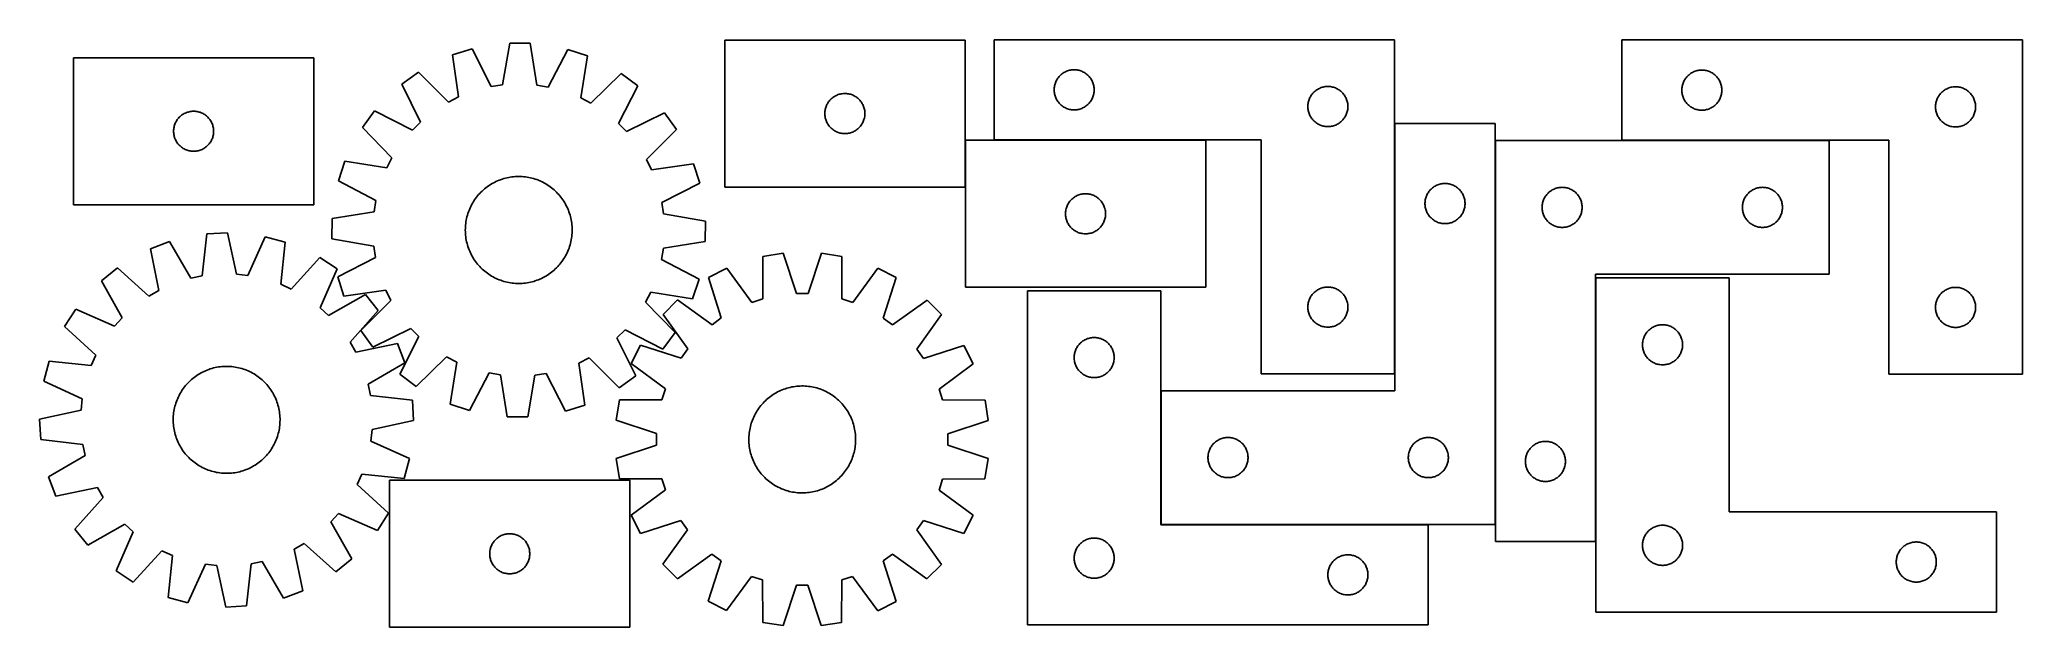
# Model space of a CAD drawing. Header units: millimetres. Extents: x 7 to 1491, y 7 to 447.
import ezdxf

# ---------------------------------------------------------------- set-up
doc = ezdxf.new("R2010")
doc.units = ezdxf.units.MM
doc.layers.add('COMMON', color=5, linetype='CONTINUOUS', true_color=0x0000ff)
doc.layers.add('CUT', color=7, linetype='CONTINUOUS', true_color=0x000000)

msp = doc.modelspace()

# ---------------------------------------------------------------- linework, layer by layer
at = {"layer": 'COMMON'}
for p, q in [((699.697175, 371.502703), (699.697175, 336.454164)), ((879.797176, 371.602704), (721.263193, 371.602704)), ((1021.363193, 384.129018), (1021.363193, 196.702704)), ((1096.563194, 371.285211), (1096.563194, 84.129018)), ((1191.282488, 371.385211), (1346.663195, 371.385211)), ((1171.763196, 71.285211), (1171.763196, 268.519105)), ((846.363193, 184.129018), (846.363193, 84.129018)), ((846.463194, 84.029017), (1046.263193, 84.029017))]:
    msp.add_line(p, q, dxfattribs=at)
at = {"layer": 'CUT'}
for p, q in [((699.597175, 446.454164), (519.597175, 446.454164)), ((519.597175, 446.454164), (519.597175, 336.454164)), ((699.597175, 336.454164), (699.597175, 446.454164)), ((1021.263193, 446.702704), (721.263193, 446.702704)), ((721.263193, 446.702704), (721.263193, 371.702704)), ((1021.263193, 196.702704), (1021.263193, 446.702704)), ((1491.282488, 446.485212), (1191.282488, 446.485212)), ((1191.282488, 446.485212), (1191.282488, 371.485212)), ((1491.282488, 196.485212), (1491.282488, 446.485212)), ((211.906066, 433.218568), (31.906066, 433.218568)), ((31.906066, 433.218568), (31.906066, 323.218568)), ((211.906066, 323.218568), (211.906066, 433.218568)), ((330.426018, 439.938354), (315.760088, 435.286362)), ((315.760088, 435.286362), (320.336017, 403.853328)), ((344.804733, 411.614737), (330.426018, 439.938354)), ((358.644069, 444.205371), (353.282695, 412.896739)), ((374.029742, 444.097657), (358.644069, 444.205371)), ((378.952233, 412.717029), (374.029742, 444.097657)), ((402.185284, 439.435973), (387.411415, 411.316451)), ((416.784643, 434.579097), (402.185284, 439.435973)), ((411.769063, 403.213212), (416.784643, 434.579097)), ((290.241707, 422.508331), (277.731123, 413.552001)), ((312.669157, 400.014237), (290.241707, 422.508331)), ((442.121615, 421.445032), (419.381421, 399.267153)), ((454.505574, 412.314417), (442.121615, 421.445032)), ((767.518439, 415.209513), (767.845887, 415.909111)), ((767.845887, 415.909111), (768.208914, 416.590925)), ((768.208914, 416.590925), (768.606559, 417.253147)), ((768.606559, 417.253147), (769.037768, 417.894021)), ((769.037768, 417.894021), (769.501396, 418.511847)), ((769.501396, 418.511847), (769.996214, 419.104986)), ((769.996214, 419.104986), (770.52091, 419.671867)), ((770.52091, 419.671867), (771.074093, 420.210985)), ((771.074093, 420.210985), (771.654295, 420.720911)), ((771.654295, 420.720911), (772.259979, 421.200293)), ((772.259979, 421.200293), (772.889537, 421.64786)), ((772.889537, 421.64786), (773.541301, 422.062424)), ((773.541301, 422.062424), (774.213542, 422.442886)), ((774.213542, 422.442886), (774.904477, 422.788238)), ((774.904477, 422.788238), (775.612274, 423.097564)), ((775.612274, 423.097564), (776.335057, 423.370043)), ((776.335057, 423.370043), (777.070908, 423.604952)), ((777.070908, 423.604952), (777.817877, 423.80167)), ((777.817877, 423.80167), (778.573981, 423.959674)), ((778.573981, 423.959674), (779.337217, 424.078544)), ((779.337217, 424.078544), (780.105561, 424.157967)), ((780.105561, 424.157967), (780.876974, 424.197731)), ((780.876974, 424.197731), (781.649412, 424.197731)), ((781.649412, 424.197731), (782.420825, 424.157967)), ((782.420825, 424.157967), (783.189168, 424.078544)), ((783.189168, 424.078544), (783.952404, 423.959674)), ((783.952404, 423.959674), (784.708509, 423.80167)), ((784.708509, 423.80167), (785.455477, 423.604952)), ((785.455477, 423.604952), (786.191329, 423.370043)), ((786.191329, 423.370043), (786.914111, 423.097564)), ((786.914111, 423.097564), (787.621909, 422.788238)), ((787.621909, 422.788238), (788.312844, 422.442886)), ((788.312844, 422.442886), (788.985085, 422.062424)), ((788.985085, 422.062424), (789.636849, 421.64786)), ((789.636849, 421.64786), (790.266407, 421.200293)), ((790.266407, 421.200293), (790.87209, 420.720911)), ((790.87209, 420.720911), (791.452293, 420.210985)), ((791.452293, 420.210985), (792.005476, 419.671867)), ((792.005476, 419.671867), (792.530172, 419.104986)), ((792.530172, 419.104986), (793.02499, 418.511847)), ((793.02499, 418.511847), (793.488618, 417.894021)), ((793.488618, 417.894021), (793.919826, 417.253147)), ((793.919826, 417.253147), (794.317471, 416.590925)), ((794.317471, 416.590925), (794.680499, 415.909111)), ((794.680499, 415.909111), (795.007946, 415.209513)), ((1237.865181, 415.691619), (1238.228209, 416.373433)), ((1238.228209, 416.373433), (1238.625854, 417.035655)), ((1238.625854, 417.035655), (1239.057063, 417.676529)), ((1239.057063, 417.676529), (1239.52069, 418.294354)), ((1239.52069, 418.294354), (1240.015509, 418.887494)), ((1240.015509, 418.887494), (1240.540205, 419.454375)), ((1240.540205, 419.454375), (1241.093387, 419.993493)), ((1241.093387, 419.993493), (1241.67359, 420.503419)), ((1241.67359, 420.503419), (1242.279273, 420.982801)), ((1242.279273, 420.982801), (1242.908832, 421.430367)), ((1242.908832, 421.430367), (1243.560596, 421.844932)), ((1243.560596, 421.844932), (1244.232836, 422.225394)), ((1244.232836, 422.225394), (1244.923772, 422.570746)), ((1244.923772, 422.570746), (1245.631569, 422.880072)), ((1245.631569, 422.880072), (1246.354352, 423.152551)), ((1246.354352, 423.152551), (1247.090203, 423.38746)), ((1247.090203, 423.38746), (1247.837171, 423.584178)), ((1247.837171, 423.584178), (1248.593276, 423.742181)), ((1248.593276, 423.742181), (1249.356512, 423.861052)), ((1249.356512, 423.861052), (1250.124856, 423.940475)), ((1250.124856, 423.940475), (1250.896269, 423.980239)), ((1250.896269, 423.980239), (1251.668706, 423.980239)), ((1251.668706, 423.980239), (1252.44012, 423.940475)), ((1252.44012, 423.940475), (1253.208463, 423.861052)), ((1253.208463, 423.861052), (1253.971699, 423.742181)), ((1253.971699, 423.742181), (1254.727804, 423.584178)), ((1254.727804, 423.584178), (1255.474772, 423.38746)), ((1255.474772, 423.38746), (1256.210623, 423.152551)), ((1256.210623, 423.152551), (1256.933406, 422.880072)), ((1256.933406, 422.880072), (1257.641203, 422.570746)), ((1257.641203, 422.570746), (1258.332139, 422.225394)), ((1258.332139, 422.225394), (1259.00438, 421.844932)), ((1259.00438, 421.844932), (1259.656143, 421.430367)), ((1259.656143, 421.430367), (1260.285702, 420.982801)), ((1260.285702, 420.982801), (1260.891385, 420.503419)), ((1260.891385, 420.503419), (1261.471588, 419.993493)), ((1261.471588, 419.993493), (1262.02477, 419.454375)), ((1262.02477, 419.454375), (1262.549467, 418.887494)), ((1262.549467, 418.887494), (1263.044285, 418.294354)), ((1263.044285, 418.294354), (1263.507913, 417.676529)), ((1263.507913, 417.676529), (1263.939121, 417.035655)), ((1263.939121, 417.035655), (1264.336766, 416.373433)), ((1264.336766, 416.373433), (1264.699794, 415.691619)), ((277.731123, 413.552001), (291.796433, 385.07145)), ((320.336017, 403.853328), (312.669157, 400.014237)), ((353.282695, 412.896739), (344.804733, 411.614737)), ((387.411415, 411.316451), (378.952233, 412.717029)), ((419.381421, 399.267153), (411.769063, 403.213212)), ((440.042883, 384.033588), (454.505574, 412.314417)), ((597.835378, 400.763306), (598.330196, 401.356445)), ((598.330196, 401.356445), (598.854892, 401.923326)), ((598.854892, 401.923326), (599.408075, 402.462444)), ((599.408075, 402.462444), (599.988277, 402.97237)), ((599.988277, 402.97237), (600.593961, 403.451752)), ((600.593961, 403.451752), (601.223519, 403.899319)), ((601.223519, 403.899319), (601.875283, 404.313883)), ((601.875283, 404.313883), (602.547524, 404.694345)), ((602.547524, 404.694345), (603.238459, 405.039697)), ((603.238459, 405.039697), (603.946256, 405.349023)), ((603.946256, 405.349023), (604.669039, 405.621502)), ((604.669039, 405.621502), (605.40489, 405.856412)), ((605.40489, 405.856412), (606.151859, 406.053129)), ((606.151859, 406.053129), (606.907963, 406.211133)), ((606.907963, 406.211133), (607.671199, 406.330004)), ((607.671199, 406.330004), (608.439543, 406.409426)), ((608.439543, 406.409426), (609.210956, 406.449191)), ((609.210956, 406.449191), (609.983393, 406.449191)), ((609.983393, 406.449191), (610.754807, 406.409426)), ((610.754807, 406.409426), (611.52315, 406.330004)), ((611.52315, 406.330004), (612.286386, 406.211133)), ((612.286386, 406.211133), (613.042491, 406.053129)), ((613.042491, 406.053129), (613.789459, 405.856412)), ((613.789459, 405.856412), (614.525311, 405.621502)), ((614.525311, 405.621502), (615.248093, 405.349023)), ((615.248093, 405.349023), (615.955891, 405.039697)), ((615.955891, 405.039697), (616.646826, 404.694345)), ((616.646826, 404.694345), (617.319067, 404.313883)), ((617.319067, 404.313883), (617.970831, 403.899319)), ((617.970831, 403.899319), (618.600389, 403.451752)), ((618.600389, 403.451752), (619.206072, 402.97237)), ((619.206072, 402.97237), (619.786275, 402.462444)), ((619.786275, 402.462444), (620.339458, 401.923326)), ((620.339458, 401.923326), (620.864154, 401.356445)), ((620.864154, 401.356445), (621.358972, 400.763306)), ((766.263193, 409.202704), (766.283081, 409.974886)), ((766.283081, 408.430523), (766.263193, 409.202704)), ((766.283081, 409.974886), (766.342695, 410.745019)), ((766.342695, 407.660389), (766.283081, 408.430523)), ((766.342695, 410.745019), (766.441874, 411.511063)), ((766.441874, 406.894346), (766.342695, 407.660389)), ((766.441874, 411.511063), (766.580358, 412.270985)), ((766.580358, 406.134423), (766.441874, 406.894346)), ((766.580358, 412.270985), (766.757777, 413.022771)), ((766.757777, 405.382638), (766.580358, 406.134423)), ((766.757777, 413.022771), (766.973662, 413.764427)), ((766.973662, 404.640982), (766.757777, 405.382638)), ((766.973662, 413.764427), (767.227441, 414.493986)), ((767.227441, 403.911423), (766.973662, 404.640982)), ((767.227441, 414.493986), (767.518439, 415.209513)), ((767.518439, 403.195896), (767.227441, 403.911423)), ((767.845887, 402.496297), (767.518439, 403.195896)), ((768.208914, 401.814483), (767.845887, 402.496297)), ((768.606559, 401.152261), (768.208914, 401.814483)), ((769.037768, 400.511388), (768.606559, 401.152261)), ((793.919826, 401.152261), (793.488618, 400.511388)), ((794.317471, 401.814483), (793.919826, 401.152261)), ((794.680499, 402.496297), (794.317471, 401.814483)), ((795.007946, 403.195896), (794.680499, 402.496297)), ((795.007946, 415.209513), (795.298945, 414.493986)), ((795.298945, 403.911423), (795.007946, 403.195896)), ((795.298945, 414.493986), (795.552724, 413.764427)), ((795.552724, 404.640982), (795.298945, 403.911423)), ((795.552724, 413.764427), (795.768609, 413.022771)), ((795.768609, 405.382638), (795.552724, 404.640982)), ((795.768609, 413.022771), (795.946028, 412.270985)), ((795.946028, 406.134423), (795.768609, 405.382638)), ((795.946028, 412.270985), (796.084511, 411.511063)), ((796.084511, 406.894346), (795.946028, 406.134423)), ((796.084511, 411.511063), (796.183691, 410.745019)), ((796.183691, 407.660389), (796.084511, 406.894346)), ((796.183691, 410.745019), (796.243304, 409.974886)), ((796.243304, 408.430523), (796.183691, 407.660389)), ((796.243304, 409.974886), (796.263193, 409.202704)), ((796.263193, 409.202704), (796.243304, 408.430523)), ((956.757777, 400.522771), (956.973662, 401.264427)), ((956.973662, 401.264427), (957.227441, 401.993986)), ((957.227441, 401.993986), (957.518439, 402.709513)), ((957.518439, 402.709513), (957.845887, 403.409111)), ((957.845887, 403.409111), (958.208914, 404.090925)), ((958.208914, 404.090925), (958.606559, 404.753147)), ((958.606559, 404.753147), (959.037768, 405.394021)), ((959.037768, 405.394021), (959.501396, 406.011847)), ((959.501396, 406.011847), (959.996214, 406.604986)), ((959.996214, 406.604986), (960.52091, 407.171867)), ((960.52091, 407.171867), (961.074093, 407.710985)), ((961.074093, 407.710985), (961.654295, 408.220911)), ((961.654295, 408.220911), (962.259979, 408.700293)), ((962.259979, 408.700293), (962.889537, 409.14786)), ((962.889537, 409.14786), (963.541301, 409.562424)), ((963.541301, 409.562424), (964.213542, 409.942886)), ((964.213542, 409.942886), (964.904477, 410.288238)), ((964.904477, 410.288238), (965.612274, 410.597564)), ((965.612274, 410.597564), (966.335057, 410.870043)), ((966.335057, 410.870043), (967.070908, 411.104952)), ((967.070908, 411.104952), (967.817877, 411.30167)), ((967.817877, 411.30167), (968.573981, 411.459674)), ((968.573981, 411.459674), (969.337217, 411.578544)), ((969.337217, 411.578544), (970.105561, 411.657967)), ((970.105561, 411.657967), (970.876974, 411.697731)), ((970.876974, 411.697731), (971.649412, 411.697731)), ((971.649412, 411.697731), (972.420825, 411.657967)), ((972.420825, 411.657967), (973.189168, 411.578544)), ((973.189168, 411.578544), (973.952404, 411.459674)), ((973.952404, 411.459674), (974.708509, 411.30167)), ((974.708509, 411.30167), (975.455477, 411.104952)), ((975.455477, 411.104952), (976.191329, 410.870043)), ((976.191329, 410.870043), (976.914111, 410.597564)), ((976.914111, 410.597564), (977.621909, 410.288238)), ((977.621909, 410.288238), (978.312844, 409.942886)), ((978.312844, 409.942886), (978.985085, 409.562424)), ((978.985085, 409.562424), (979.636849, 409.14786)), ((979.636849, 409.14786), (980.266407, 408.700293)), ((980.266407, 408.700293), (980.87209, 408.220911)), ((980.87209, 408.220911), (981.452293, 407.710985)), ((981.452293, 407.710985), (982.005476, 407.171867)), ((982.005476, 407.171867), (982.530172, 406.604986)), ((982.530172, 406.604986), (983.02499, 406.011847)), ((983.02499, 406.011847), (983.488618, 405.394021)), ((983.488618, 405.394021), (983.919826, 404.753147)), ((983.919826, 404.753147), (984.317471, 404.090925)), ((984.317471, 404.090925), (984.680499, 403.409111)), ((984.680499, 403.409111), (985.007946, 402.709513)), ((985.007946, 402.709513), (985.298945, 401.993986)), ((985.298945, 401.993986), (985.552724, 401.264427)), ((985.552724, 401.264427), (985.768609, 400.522771)), ((1236.282488, 408.985212), (1236.302376, 409.757394)), ((1236.302376, 408.213031), (1236.282488, 408.985212)), ((1236.302376, 409.757394), (1236.361989, 410.527527)), ((1236.361989, 407.442897), (1236.302376, 408.213031)), ((1236.361989, 410.527527), (1236.461169, 411.293571)), ((1236.461169, 406.676854), (1236.361989, 407.442897)), ((1236.461169, 411.293571), (1236.599652, 412.053493)), ((1236.599652, 405.916931), (1236.461169, 406.676854)), ((1236.599652, 412.053493), (1236.777072, 412.805279)), ((1236.777072, 405.165145), (1236.599652, 405.916931)), ((1236.777072, 412.805279), (1236.992957, 413.546935)), ((1236.992957, 404.42349), (1236.777072, 405.165145)), ((1236.992957, 413.546935), (1237.246735, 414.276494)), ((1237.246735, 403.693931), (1236.992957, 404.42349)), ((1237.246735, 414.276494), (1237.537734, 414.992021)), ((1237.537734, 402.978404), (1237.246735, 403.693931)), ((1237.537734, 414.992021), (1237.865181, 415.691619)), ((1237.865181, 402.278805), (1237.537734, 402.978404)), ((1238.228209, 401.596991), (1237.865181, 402.278805)), ((1238.625854, 400.934769), (1238.228209, 401.596991)), ((1239.057063, 400.293896), (1238.625854, 400.934769)), ((1263.939121, 400.934769), (1263.507913, 400.293896)), ((1264.336766, 401.596991), (1263.939121, 400.934769)), ((1264.699794, 402.278805), (1264.336766, 401.596991)), ((1264.699794, 415.691619), (1265.027241, 414.992021)), ((1265.027241, 402.978404), (1264.699794, 402.278805)), ((1265.027241, 414.992021), (1265.31824, 414.276494)), ((1265.31824, 403.693931), (1265.027241, 402.978404)), ((1265.31824, 414.276494), (1265.572018, 413.546935)), ((1265.572018, 404.42349), (1265.31824, 403.693931)), ((1265.572018, 413.546935), (1265.787903, 412.805279)), ((1265.787903, 405.165145), (1265.572018, 404.42349)), ((1265.787903, 412.805279), (1265.965323, 412.053493)), ((1265.965323, 405.916931), (1265.787903, 405.165145)), ((1265.965323, 412.053493), (1266.103806, 411.293571)), ((1266.103806, 406.676854), (1265.965323, 405.916931)), ((1266.103806, 411.293571), (1266.202986, 410.527527)), ((1266.202986, 407.442897), (1266.103806, 406.676854)), ((1266.202986, 410.527527), (1266.262599, 409.757394)), ((1266.262599, 408.213031), (1266.202986, 407.442897)), ((1266.262599, 409.757394), (1266.282488, 408.985212)), ((1266.282488, 408.985212), (1266.262599, 408.213031)), ((1426.777072, 400.305279), (1426.992957, 401.046935)), ((1426.992957, 401.046935), (1427.246735, 401.776494)), ((1427.246735, 401.776494), (1427.537734, 402.492021)), ((1427.537734, 402.492021), (1427.865181, 403.191619)), ((1427.865181, 403.191619), (1428.228209, 403.873433)), ((1428.228209, 403.873433), (1428.625854, 404.535655)), ((1428.625854, 404.535655), (1429.057063, 405.176529)), ((1429.057063, 405.176529), (1429.52069, 405.794354)), ((1429.52069, 405.794354), (1430.015509, 406.387494)), ((1430.015509, 406.387494), (1430.540205, 406.954375)), ((1430.540205, 406.954375), (1431.093387, 407.493493)), ((1431.093387, 407.493493), (1431.67359, 408.003419)), ((1431.67359, 408.003419), (1432.279273, 408.482801)), ((1432.279273, 408.482801), (1432.908832, 408.930367)), ((1432.908832, 408.930367), (1433.560596, 409.344932)), ((1433.560596, 409.344932), (1434.232836, 409.725394)), ((1434.232836, 409.725394), (1434.923772, 410.070746)), ((1434.923772, 410.070746), (1435.631569, 410.380072)), ((1435.631569, 410.380072), (1436.354352, 410.652551)), ((1436.354352, 410.652551), (1437.090203, 410.88746)), ((1437.090203, 410.88746), (1437.837171, 411.084178)), ((1437.837171, 411.084178), (1438.593276, 411.242181)), ((1438.593276, 411.242181), (1439.356512, 411.361052)), ((1439.356512, 411.361052), (1440.124856, 411.440475)), ((1440.124856, 411.440475), (1440.896269, 411.480239)), ((1440.896269, 411.480239), (1441.668706, 411.480239)), ((1441.668706, 411.480239), (1442.44012, 411.440475)), ((1442.44012, 411.440475), (1443.208463, 411.361052)), ((1443.208463, 411.361052), (1443.971699, 411.242181)), ((1443.971699, 411.242181), (1444.727804, 411.084178)), ((1444.727804, 411.084178), (1445.474772, 410.88746)), ((1445.474772, 410.88746), (1446.210623, 410.652551)), ((1446.210623, 410.652551), (1446.933406, 410.380072)), ((1446.933406, 410.380072), (1447.641203, 410.070746)), ((1447.641203, 410.070746), (1448.332139, 409.725394)), ((1448.332139, 409.725394), (1449.00438, 409.344932)), ((1449.00438, 409.344932), (1449.656143, 408.930367)), ((1449.656143, 408.930367), (1450.285702, 408.482801)), ((1450.285702, 408.482801), (1450.891385, 408.003419)), ((1450.891385, 408.003419), (1451.471588, 407.493493)), ((1451.471588, 407.493493), (1452.02477, 406.954375)), ((1452.02477, 406.954375), (1452.549467, 406.387494)), ((1452.549467, 406.387494), (1453.044285, 405.794354)), ((1453.044285, 405.794354), (1453.507913, 405.176529)), ((1453.507913, 405.176529), (1453.939121, 404.535655)), ((1453.939121, 404.535655), (1454.336766, 403.873433)), ((1454.336766, 403.873433), (1454.699794, 403.191619)), ((1454.699794, 403.191619), (1455.027241, 402.492021)), ((1455.027241, 402.492021), (1455.31824, 401.776494)), ((1455.31824, 401.776494), (1455.572018, 401.046935)), ((1455.572018, 401.046935), (1455.787903, 400.305279)), ((108.851787, 385.606789), (109.249432, 386.269011)), ((109.249432, 386.269011), (109.680641, 386.909884)), ((109.680641, 386.909884), (110.144268, 387.52771)), ((110.144268, 387.52771), (110.639087, 388.12085)), ((110.639087, 388.12085), (111.163783, 388.68773)), ((111.163783, 388.68773), (111.716965, 389.226848)), ((111.716965, 389.226848), (112.297168, 389.736774)), ((112.297168, 389.736774), (112.902851, 390.216156)), ((112.902851, 390.216156), (113.53241, 390.663723)), ((113.53241, 390.663723), (114.184174, 391.078287)), ((114.184174, 391.078287), (114.856414, 391.45875)), ((114.856414, 391.45875), (115.54735, 391.804102)), ((115.54735, 391.804102), (116.255147, 392.113427)), ((116.255147, 392.113427), (116.97793, 392.385906)), ((116.97793, 392.385906), (117.713781, 392.620816)), ((117.713781, 392.620816), (118.460749, 392.817533)), ((118.460749, 392.817533), (119.216854, 392.975537)), ((119.216854, 392.975537), (119.98009, 393.094408)), ((119.98009, 393.094408), (120.748434, 393.173831)), ((120.748434, 393.173831), (121.519847, 393.213595)), ((121.519847, 393.213595), (122.292284, 393.213595)), ((122.292284, 393.213595), (123.063697, 393.173831)), ((123.063697, 393.173831), (123.832041, 393.094408)), ((123.832041, 393.094408), (124.595277, 392.975537)), ((124.595277, 392.975537), (125.351382, 392.817533)), ((125.351382, 392.817533), (126.09835, 392.620816)), ((126.09835, 392.620816), (126.834201, 392.385906)), ((126.834201, 392.385906), (127.556984, 392.113427)), ((127.556984, 392.113427), (128.264781, 391.804102)), ((128.264781, 391.804102), (128.955717, 391.45875)), ((128.955717, 391.45875), (129.627958, 391.078287)), ((129.627958, 391.078287), (130.279721, 390.663723)), ((130.279721, 390.663723), (130.90928, 390.216156)), ((130.90928, 390.216156), (131.514963, 389.736774)), ((131.514963, 389.736774), (132.095166, 389.226848)), ((132.095166, 389.226848), (132.648348, 388.68773)), ((132.648348, 388.68773), (133.173045, 388.12085)), ((133.173045, 388.12085), (133.667863, 387.52771)), ((133.667863, 387.52771), (134.131491, 386.909884)), ((134.131491, 386.909884), (134.562699, 386.269011)), ((134.562699, 386.269011), (134.960344, 385.606789)), ((257.41033, 393.513758), (248.279716, 381.1298)), ((285.691159, 379.051067), (257.41033, 393.513758)), ((474.543817, 391.993624), (446.063265, 377.928314)), ((483.500146, 379.48304), (474.543817, 391.993624)), ((594.597175, 391.454164), (594.617063, 392.226345)), ((594.617063, 390.681982), (594.597175, 391.454164)), ((594.617063, 392.226345), (594.676677, 392.996478)), ((594.676677, 389.911849), (594.617063, 390.681982)), ((594.676677, 392.996478), (594.775856, 393.762522)), ((594.775856, 389.145805), (594.676677, 389.911849)), ((594.775856, 393.762522), (594.91434, 394.522445)), ((594.91434, 388.385883), (594.775856, 389.145805)), ((594.91434, 394.522445), (595.091759, 395.27423)), ((595.091759, 387.634097), (594.91434, 388.385883)), ((595.091759, 395.27423), (595.307644, 396.015886)), ((595.307644, 386.892441), (595.091759, 387.634097)), ((595.307644, 396.015886), (595.561422, 396.745445)), ((595.561422, 386.162882), (595.307644, 386.892441)), ((595.561422, 396.745445), (595.852421, 397.460972)), ((595.852421, 385.447355), (595.561422, 386.162882)), ((595.852421, 397.460972), (596.179869, 398.16057)), ((596.179869, 398.16057), (596.542896, 398.842385)), ((596.542896, 398.842385), (596.940541, 399.504606)), ((596.940541, 399.504606), (597.37175, 400.14548)), ((597.37175, 400.14548), (597.835378, 400.763306)), ((621.358972, 400.763306), (621.8226, 400.14548)), ((621.8226, 400.14548), (622.253808, 399.504606)), ((622.253808, 399.504606), (622.651453, 398.842385)), ((622.651453, 398.842385), (623.014481, 398.16057)), ((623.014481, 398.16057), (623.341928, 397.460972)), ((623.341928, 397.460972), (623.632927, 396.745445)), ((623.632927, 386.162882), (623.341928, 385.447355)), ((623.632927, 396.745445), (623.886705, 396.015886)), ((623.886705, 386.892441), (623.632927, 386.162882)), ((623.886705, 396.015886), (624.102591, 395.27423)), ((624.102591, 387.634097), (623.886705, 386.892441)), ((624.102591, 395.27423), (624.28001, 394.522445)), ((624.28001, 388.385883), (624.102591, 387.634097)), ((624.28001, 394.522445), (624.418493, 393.762522)), ((624.418493, 389.145805), (624.28001, 388.385883)), ((624.418493, 393.762522), (624.517673, 392.996478)), ((624.517673, 389.911849), (624.418493, 389.145805)), ((624.517673, 392.996478), (624.577286, 392.226345)), ((624.577286, 390.681982), (624.517673, 389.911849)), ((624.577286, 392.226345), (624.597175, 391.454164)), ((624.597175, 391.454164), (624.577286, 390.681982)), ((769.501396, 399.893562), (769.037768, 400.511388)), ((769.996214, 399.300423), (769.501396, 399.893562)), ((770.52091, 398.733542), (769.996214, 399.300423)), ((771.074093, 398.194424), (770.52091, 398.733542)), ((771.654295, 397.684498), (771.074093, 398.194424)), ((772.259979, 397.205116), (771.654295, 397.684498)), ((772.889537, 396.757549), (772.259979, 397.205116)), ((773.541301, 396.342985), (772.889537, 396.757549)), ((774.213542, 395.962522), (773.541301, 396.342985)), ((774.904477, 395.61717), (774.213542, 395.962522)), ((775.612274, 395.307845), (774.904477, 395.61717)), ((776.335057, 395.035366), (775.612274, 395.307845)), ((777.070908, 394.800456), (776.335057, 395.035366)), ((777.817877, 394.603739), (777.070908, 394.800456)), ((778.573981, 394.445735), (777.817877, 394.603739)), ((779.337217, 394.326864), (778.573981, 394.445735)), ((780.105561, 394.247441), (779.337217, 394.326864)), ((780.876974, 394.207677), (780.105561, 394.247441)), ((781.649412, 394.207677), (780.876974, 394.207677)), ((782.420825, 394.247441), (781.649412, 394.207677)), ((783.189168, 394.326864), (782.420825, 394.247441)), ((783.952404, 394.445735), (783.189168, 394.326864)), ((784.708509, 394.603739), (783.952404, 394.445735)), ((785.455477, 394.800456), (784.708509, 394.603739)), ((786.191329, 395.035366), (785.455477, 394.800456)), ((786.914111, 395.307845), (786.191329, 395.035366)), ((787.621909, 395.61717), (786.914111, 395.307845)), ((788.312844, 395.962522), (787.621909, 395.61717)), ((788.985085, 396.342985), (788.312844, 395.962522)), ((789.636849, 396.757549), (788.985085, 396.342985)), ((790.266407, 397.205116), (789.636849, 396.757549)), ((790.87209, 397.684498), (790.266407, 397.205116)), ((791.452293, 398.194424), (790.87209, 397.684498)), ((792.005476, 398.733542), (791.452293, 398.194424)), ((792.530172, 399.300423), (792.005476, 398.733542)), ((793.02499, 399.893562), (792.530172, 399.300423)), ((793.488618, 400.511388), (793.02499, 399.893562)), ((956.263193, 396.702704), (956.283081, 397.474886)), ((956.283081, 395.930523), (956.263193, 396.702704)), ((956.283081, 397.474886), (956.342695, 398.245019)), ((956.342695, 395.160389), (956.283081, 395.930523)), ((956.342695, 398.245019), (956.441874, 399.011063)), ((956.441874, 394.394346), (956.342695, 395.160389)), ((956.441874, 399.011063), (956.580358, 399.770985)), ((956.580358, 393.634423), (956.441874, 394.394346)), ((956.580358, 399.770985), (956.757777, 400.522771)), ((956.757777, 392.882638), (956.580358, 393.634423)), ((956.973662, 392.140982), (956.757777, 392.882638)), ((957.227441, 391.411423), (956.973662, 392.140982)), ((957.518439, 390.695896), (957.227441, 391.411423)), ((957.845887, 389.996297), (957.518439, 390.695896)), ((958.208914, 389.314483), (957.845887, 389.996297)), ((958.606559, 388.652261), (958.208914, 389.314483)), ((959.037768, 388.011388), (958.606559, 388.652261)), ((959.501396, 387.393562), (959.037768, 388.011388)), ((959.996214, 386.800423), (959.501396, 387.393562)), ((960.52091, 386.233542), (959.996214, 386.800423)), ((961.074093, 385.694424), (960.52091, 386.233542)), ((982.005476, 386.233542), (981.452293, 385.694424)), ((982.530172, 386.800423), (982.005476, 386.233542)), ((983.02499, 387.393562), (982.530172, 386.800423)), ((983.488618, 388.011388), (983.02499, 387.393562)), ((983.919826, 388.652261), (983.488618, 388.011388)), ((984.317471, 389.314483), (983.919826, 388.652261)), ((984.680499, 389.996297), (984.317471, 389.314483)), ((985.007946, 390.695896), (984.680499, 389.996297)), ((985.298945, 391.411423), (985.007946, 390.695896)), ((985.552724, 392.140982), (985.298945, 391.411423)), ((985.768609, 392.882638), (985.552724, 392.140982)), ((985.768609, 400.522771), (985.946028, 399.770985)), ((985.946028, 393.634423), (985.768609, 392.882638)), ((985.946028, 399.770985), (986.084511, 399.011063)), ((986.084511, 394.394346), (985.946028, 393.634423)), ((986.084511, 399.011063), (986.183691, 398.245019)), ((986.183691, 395.160389), (986.084511, 394.394346)), ((986.183691, 398.245019), (986.243304, 397.474886)), ((986.243304, 395.930523), (986.183691, 395.160389)), ((986.243304, 397.474886), (986.263193, 396.702704)), ((986.263193, 396.702704), (986.243304, 395.930523)), ((1239.52069, 399.67607), (1239.057063, 400.293896)), ((1240.015509, 399.08293), (1239.52069, 399.67607)), ((1240.540205, 398.51605), (1240.015509, 399.08293)), ((1241.093387, 397.976932), (1240.540205, 398.51605)), ((1241.67359, 397.467006), (1241.093387, 397.976932)), ((1242.279273, 396.987624), (1241.67359, 397.467006)), ((1242.908832, 396.540057), (1242.279273, 396.987624)), ((1243.560596, 396.125493), (1242.908832, 396.540057)), ((1244.232836, 395.74503), (1243.560596, 396.125493)), ((1244.923772, 395.399678), (1244.232836, 395.74503)), ((1245.631569, 395.090353), (1244.923772, 395.399678)), ((1246.354352, 394.817874), (1245.631569, 395.090353)), ((1247.090203, 394.582964), (1246.354352, 394.817874)), ((1247.837171, 394.386247), (1247.090203, 394.582964)), ((1248.593276, 394.228243), (1247.837171, 394.386247)), ((1249.356512, 394.109372), (1248.593276, 394.228243)), ((1250.124856, 394.029949), (1249.356512, 394.109372)), ((1250.896269, 393.990185), (1250.124856, 394.029949)), ((1251.668706, 393.990185), (1250.896269, 393.990185)), ((1252.44012, 394.029949), (1251.668706, 393.990185)), ((1253.208463, 394.109372), (1252.44012, 394.029949)), ((1253.971699, 394.228243), (1253.208463, 394.109372)), ((1254.727804, 394.386247), (1253.971699, 394.228243)), ((1255.474772, 394.582964), (1254.727804, 394.386247)), ((1256.210623, 394.817874), (1255.474772, 394.582964)), ((1256.933406, 395.090353), (1256.210623, 394.817874)), ((1257.641203, 395.399678), (1256.933406, 395.090353)), ((1258.332139, 395.74503), (1257.641203, 395.399678)), ((1259.00438, 396.125493), (1258.332139, 395.74503)), ((1259.656143, 396.540057), (1259.00438, 396.125493)), ((1260.285702, 396.987624), (1259.656143, 396.540057)), ((1260.891385, 397.467006), (1260.285702, 396.987624)), ((1261.471588, 397.976932), (1260.891385, 397.467006)), ((1262.02477, 398.51605), (1261.471588, 397.976932)), ((1262.549467, 399.08293), (1262.02477, 398.51605)), ((1263.044285, 399.67607), (1262.549467, 399.08293)), ((1263.507913, 400.293896), (1263.044285, 399.67607)), ((1426.282488, 396.485212), (1426.302376, 397.257394)), ((1426.302376, 395.713031), (1426.282488, 396.485212)), ((1426.302376, 397.257394), (1426.361989, 398.027527)), ((1426.361989, 394.942897), (1426.302376, 395.713031)), ((1426.361989, 398.027527), (1426.461169, 398.793571)), ((1426.461169, 394.176854), (1426.361989, 394.942897)), ((1426.461169, 398.793571), (1426.599652, 399.553493)), ((1426.599652, 393.416931), (1426.461169, 394.176854)), ((1426.599652, 399.553493), (1426.777072, 400.305279)), ((1426.777072, 392.665145), (1426.599652, 393.416931)), ((1426.992957, 391.92349), (1426.777072, 392.665145)), ((1427.246735, 391.193931), (1426.992957, 391.92349)), ((1427.537734, 390.478404), (1427.246735, 391.193931)), ((1427.865181, 389.778805), (1427.537734, 390.478404)), ((1428.228209, 389.096991), (1427.865181, 389.778805)), ((1428.625854, 388.434769), (1428.228209, 389.096991)), ((1429.057063, 387.793896), (1428.625854, 388.434769)), ((1429.52069, 387.17607), (1429.057063, 387.793896)), ((1430.015509, 386.58293), (1429.52069, 387.17607)), ((1430.540205, 386.01605), (1430.015509, 386.58293)), ((1431.093387, 385.476932), (1430.540205, 386.01605)), ((1452.02477, 386.01605), (1451.471588, 385.476932)), ((1452.549467, 386.58293), (1452.02477, 386.01605)), ((1453.044285, 387.17607), (1452.549467, 386.58293)), ((1453.507913, 387.793896), (1453.044285, 387.17607)), ((1453.939121, 388.434769), (1453.507913, 387.793896)), ((1454.336766, 389.096991), (1453.939121, 388.434769)), ((1454.699794, 389.778805), (1454.336766, 389.096991)), ((1455.027241, 390.478404), (1454.699794, 389.778805)), ((1455.31824, 391.193931), (1455.027241, 390.478404)), ((1455.572018, 391.92349), (1455.31824, 391.193931)), ((1455.787903, 392.665145), (1455.572018, 391.92349)), ((1455.787903, 400.305279), (1455.965323, 399.553493)), ((1455.965323, 393.416931), (1455.787903, 392.665145)), ((1455.965323, 399.553493), (1456.103806, 398.793571)), ((1456.103806, 394.176854), (1455.965323, 393.416931)), ((1456.103806, 398.793571), (1456.202986, 398.027527)), ((1456.202986, 394.942897), (1456.103806, 394.176854)), ((1456.202986, 398.027527), (1456.262599, 397.257394)), ((1456.262599, 395.713031), (1456.202986, 394.942897)), ((1456.262599, 397.257394), (1456.282488, 396.485212)), ((1456.282488, 396.485212), (1456.262599, 395.713031)), ((106.906066, 378.218568), (106.925954, 378.990749)), ((106.925954, 377.446386), (106.906066, 378.218568)), ((106.925954, 378.990749), (106.985567, 379.760883)), ((106.985567, 376.676253), (106.925954, 377.446386)), ((106.985567, 379.760883), (107.084747, 380.526926)), ((107.084747, 375.910209), (106.985567, 376.676253)), ((107.084747, 380.526926), (107.22323, 381.286849)), ((107.22323, 375.150287), (107.084747, 375.910209)), ((107.22323, 381.286849), (107.40065, 382.038635)), ((107.40065, 374.398501), (107.22323, 375.150287)), ((107.40065, 382.038635), (107.616535, 382.78029)), ((107.616535, 373.656845), (107.40065, 374.398501)), ((107.616535, 382.78029), (107.870313, 383.509849)), ((107.870313, 372.927287), (107.616535, 373.656845)), ((107.870313, 383.509849), (108.161312, 384.225376)), ((108.161312, 372.211759), (107.870313, 372.927287)), ((108.161312, 384.225376), (108.488759, 384.924975)), ((108.488759, 371.512161), (108.161312, 372.211759)), ((108.488759, 384.924975), (108.851787, 385.606789)), ((108.851787, 370.830347), (108.488759, 371.512161)), ((134.960344, 385.606789), (135.323372, 384.924975)), ((135.323372, 371.512161), (134.960344, 370.830347)), ((135.323372, 384.924975), (135.650819, 384.225376)), ((135.650819, 372.211759), (135.323372, 371.512161)), ((135.650819, 384.225376), (135.941818, 383.509849)), ((135.941818, 372.927287), (135.650819, 372.211759)), ((135.941818, 383.509849), (136.195596, 382.78029)), ((136.195596, 373.656845), (135.941818, 372.927287)), ((136.195596, 382.78029), (136.411481, 382.038635)), ((136.411481, 374.398501), (136.195596, 373.656845)), ((136.411481, 382.038635), (136.588901, 381.286849)), ((136.588901, 375.150287), (136.411481, 374.398501)), ((136.588901, 381.286849), (136.727384, 380.526926)), ((136.727384, 375.910209), (136.588901, 375.150287)), ((136.727384, 380.526926), (136.826564, 379.760883)), ((136.826564, 376.676253), (136.727384, 375.910209)), ((136.826564, 379.760883), (136.886177, 378.990749)), ((136.886177, 377.446386), (136.826564, 376.676253)), ((136.886177, 378.990749), (136.906066, 378.218568)), ((136.906066, 378.218568), (136.886177, 377.446386)), ((248.279716, 381.1298), (270.457594, 358.389605)), ((291.796433, 385.07145), (285.691159, 379.051067)), ((446.063265, 377.928314), (440.042883, 384.033588)), ((461.006053, 357.05559), (483.500146, 379.48304)), ((596.179869, 384.747757), (595.852421, 385.447355)), ((596.542896, 384.065942), (596.179869, 384.747757)), ((596.940541, 383.403721), (596.542896, 384.065942)), ((597.37175, 382.762847), (596.940541, 383.403721)), ((597.835378, 382.145021), (597.37175, 382.762847)), ((598.330196, 381.551882), (597.835378, 382.145021)), ((598.854892, 380.985001), (598.330196, 381.551882)), ((599.408075, 380.445883), (598.854892, 380.985001)), ((599.988277, 379.935957), (599.408075, 380.445883)), ((600.593961, 379.456575), (599.988277, 379.935957)), ((601.223519, 379.009008), (600.593961, 379.456575)), ((601.875283, 378.594444), (601.223519, 379.009008)), ((602.547524, 378.213982), (601.875283, 378.594444)), ((603.238459, 377.86863), (602.547524, 378.213982)), ((603.946256, 377.559304), (603.238459, 377.86863)), ((604.669039, 377.286825), (603.946256, 377.559304)), ((605.40489, 377.051915), (604.669039, 377.286825)), ((606.151859, 376.855198), (605.40489, 377.051915)), ((606.907963, 376.697194), (606.151859, 376.855198)), ((607.671199, 376.578323), (606.907963, 376.697194)), ((608.439543, 376.498901), (607.671199, 376.578323)), ((609.210956, 376.459136), (608.439543, 376.498901)), ((609.983393, 376.459136), (609.210956, 376.459136)), ((610.754807, 376.498901), (609.983393, 376.459136)), ((611.52315, 376.578323), (610.754807, 376.498901)), ((612.286386, 376.697194), (611.52315, 376.578323)), ((613.042491, 376.855198), (612.286386, 376.697194)), ((613.789459, 377.051915), (613.042491, 376.855198)), ((614.525311, 377.286825), (613.789459, 377.051915)), ((615.248093, 377.559304), (614.525311, 377.286825)), ((615.955891, 377.86863), (615.248093, 377.559304)), ((616.646826, 378.213982), (615.955891, 377.86863)), ((617.319067, 378.594444), (616.646826, 378.213982)), ((617.970831, 379.009008), (617.319067, 378.594444)), ((618.600389, 379.456575), (617.970831, 379.009008)), ((619.206072, 379.935957), (618.600389, 379.456575)), ((619.786275, 380.445883), (619.206072, 379.935957)), ((620.339458, 380.985001), (619.786275, 380.445883)), ((620.864154, 381.551882), (620.339458, 380.985001)), ((621.358972, 382.145021), (620.864154, 381.551882)), ((621.8226, 382.762847), (621.358972, 382.145021)), ((622.253808, 383.403721), (621.8226, 382.762847)), ((622.651453, 384.065942), (622.253808, 383.403721)), ((623.014481, 384.747757), (622.651453, 384.065942)), ((623.341928, 385.447355), (623.014481, 384.747757)), ((879.797176, 371.502703), (699.797176, 371.502703)), ((699.797176, 371.502703), (699.797176, 261.502703)), ((721.263193, 371.702704), (921.263193, 371.702704)), ((879.797176, 261.502703), (879.797176, 371.502703)), ((921.263193, 371.702704), (921.263193, 196.702704)), ((961.654295, 385.184498), (961.074093, 385.694424)), ((962.259979, 384.705116), (961.654295, 385.184498)), ((962.889537, 384.257549), (962.259979, 384.705116)), ((963.541301, 383.842985), (962.889537, 384.257549)), ((964.213542, 383.462522), (963.541301, 383.842985)), ((964.904477, 383.11717), (964.213542, 383.462522)), ((965.612274, 382.807845), (964.904477, 383.11717)), ((966.335057, 382.535366), (965.612274, 382.807845)), ((967.070908, 382.300456), (966.335057, 382.535366)), ((967.817877, 382.103739), (967.070908, 382.300456)), ((968.573981, 381.945735), (967.817877, 382.103739)), ((969.337217, 381.826864), (968.573981, 381.945735)), ((970.105561, 381.747441), (969.337217, 381.826864)), ((970.876974, 381.707677), (970.105561, 381.747441)), ((971.649412, 381.707677), (970.876974, 381.707677)), ((972.420825, 381.747441), (971.649412, 381.707677)), ((973.189168, 381.826864), (972.420825, 381.747441)), ((973.952404, 381.945735), (973.189168, 381.826864)), ((974.708509, 382.103739), (973.952404, 381.945735)), ((975.455477, 382.300456), (974.708509, 382.103739)), ((976.191329, 382.535366), (975.455477, 382.300456)), ((976.914111, 382.807845), (976.191329, 382.535366)), ((977.621909, 383.11717), (976.914111, 382.807845)), ((978.312844, 383.462522), (977.621909, 383.11717)), ((978.985085, 383.842985), (978.312844, 383.462522)), ((979.636849, 384.257549), (978.985085, 383.842985)), ((980.266407, 384.705116), (979.636849, 384.257549)), ((980.87209, 385.184498), (980.266407, 384.705116)), ((981.452293, 385.694424), (980.87209, 385.184498)), ((1096.463194, 384.129018), (1021.463194, 384.129018)), ((1021.463194, 384.129018), (1021.463194, 184.129018)), ((1096.463194, 84.129018), (1096.463194, 384.129018)), ((1096.663195, 371.285211), (1096.663195, 71.285211)), ((1346.663195, 371.285211), (1096.663195, 371.285211)), ((1191.282488, 371.485212), (1391.282488, 371.485212)), ((1346.663195, 271.285211), (1346.663195, 371.285211)), ((1391.282488, 371.485212), (1391.282488, 196.485212)), ((1431.67359, 384.967006), (1431.093387, 385.476932)), ((1432.279273, 384.487624), (1431.67359, 384.967006)), ((1432.908832, 384.040057), (1432.279273, 384.487624)), ((1433.560596, 383.625493), (1432.908832, 384.040057)), ((1434.232836, 383.24503), (1433.560596, 383.625493)), ((1434.923772, 382.899678), (1434.232836, 383.24503)), ((1435.631569, 382.590353), (1434.923772, 382.899678)), ((1436.354352, 382.317874), (1435.631569, 382.590353)), ((1437.090203, 382.082964), (1436.354352, 382.317874)), ((1437.837171, 381.886247), (1437.090203, 382.082964)), ((1438.593276, 381.728243), (1437.837171, 381.886247)), ((1439.356512, 381.609372), (1438.593276, 381.728243)), ((1440.124856, 381.529949), (1439.356512, 381.609372)), ((1440.896269, 381.490185), (1440.124856, 381.529949)), ((1441.668706, 381.490185), (1440.896269, 381.490185)), ((1442.44012, 381.529949), (1441.668706, 381.490185)), ((1443.208463, 381.609372), (1442.44012, 381.529949)), ((1443.971699, 381.728243), (1443.208463, 381.609372)), ((1444.727804, 381.886247), (1443.971699, 381.728243)), ((1445.474772, 382.082964), (1444.727804, 381.886247)), ((1446.210623, 382.317874), (1445.474772, 382.082964)), ((1446.933406, 382.590353), (1446.210623, 382.317874)), ((1447.641203, 382.899678), (1446.933406, 382.590353)), ((1448.332139, 383.24503), (1447.641203, 382.899678)), ((1449.00438, 383.625493), (1448.332139, 383.24503)), ((1449.656143, 384.040057), (1449.00438, 383.625493)), ((1450.285702, 384.487624), (1449.656143, 384.040057)), ((1450.891385, 384.967006), (1450.285702, 384.487624)), ((1451.471588, 385.476932), (1450.891385, 384.967006)), ((109.249432, 370.168125), (108.851787, 370.830347)), ((109.680641, 369.527251), (109.249432, 370.168125)), ((110.144268, 368.909426), (109.680641, 369.527251)), ((110.639087, 368.316286), (110.144268, 368.909426)), ((111.163783, 367.749405), (110.639087, 368.316286)), ((111.716965, 367.210287), (111.163783, 367.749405)), ((112.297168, 366.700361), (111.716965, 367.210287)), ((112.902851, 366.220979), (112.297168, 366.700361)), ((113.53241, 365.773413), (112.902851, 366.220979)), ((114.184174, 365.358848), (113.53241, 365.773413)), ((114.856414, 364.978386), (114.184174, 365.358848)), ((115.54735, 364.633034), (114.856414, 364.978386)), ((116.255147, 364.323708), (115.54735, 364.633034)), ((116.97793, 364.051229), (116.255147, 364.323708)), ((117.713781, 363.81632), (116.97793, 364.051229)), ((118.460749, 363.619602), (117.713781, 363.81632)), ((119.216854, 363.461599), (118.460749, 363.619602)), ((119.98009, 363.342728), (119.216854, 363.461599)), ((120.748434, 363.263305), (119.98009, 363.342728)), ((121.519847, 363.223541), (120.748434, 363.263305)), ((122.292284, 363.223541), (121.519847, 363.223541)), ((123.063697, 363.263305), (122.292284, 363.223541)), ((123.832041, 363.342728), (123.063697, 363.263305)), ((124.595277, 363.461599), (123.832041, 363.342728)), ((125.351382, 363.619602), (124.595277, 363.461599)), ((126.09835, 363.81632), (125.351382, 363.619602)), ((126.834201, 364.051229), (126.09835, 363.81632)), ((127.556984, 364.323708), (126.834201, 364.051229)), ((128.264781, 364.633034), (127.556984, 364.323708)), ((128.955717, 364.978386), (128.264781, 364.633034)), ((129.627958, 365.358848), (128.955717, 364.978386)), ((130.279721, 365.773413), (129.627958, 365.358848)), ((130.90928, 366.220979), (130.279721, 365.773413)), ((131.514963, 366.700361), (130.90928, 366.220979)), ((132.095166, 367.210287), (131.514963, 366.700361)), ((132.648348, 367.749405), (132.095166, 367.210287)), ((133.173045, 368.316286), (132.648348, 367.749405)), ((133.667863, 368.909426), (133.173045, 368.316286)), ((134.131491, 369.527251), (133.667863, 368.909426)), ((134.562699, 370.168125), (134.131491, 369.527251)), ((134.960344, 370.830347), (134.562699, 370.168125)), ((270.457594, 358.389605), (266.511535, 350.777248)), ((464.845143, 349.38873), (461.006053, 357.05559)), ((235.14565, 355.792828), (230.288774, 341.193468)), ((266.511535, 350.777248), (235.14565, 355.792828)), ((349.441051, 341.063084), (350.601574, 341.544949)), ((350.601574, 341.544949), (351.77666, 341.990123)), ((351.77666, 341.990123), (352.965149, 342.398167)), ((352.965149, 342.398167), (354.165869, 342.768678)), ((354.165869, 342.768678), (355.377635, 343.101291)), ((355.377635, 343.101291), (356.59925, 343.395678)), ((356.59925, 343.395678), (357.829509, 343.651547)), ((357.829509, 343.651547), (359.067198, 343.868646)), ((359.067198, 343.868646), (360.311096, 344.046762)), ((360.311096, 344.046762), (361.559975, 344.185718)), ((361.559975, 344.185718), (362.812602, 344.285378)), ((362.812602, 344.285378), (364.067741, 344.345642)), ((364.067741, 344.345642), (365.324154, 344.366451)), ((365.324154, 344.366451), (366.580601, 344.347786)), ((366.580601, 344.347786), (367.835842, 344.289663)), ((367.835842, 344.289663), (369.088637, 344.192142)), ((369.088637, 344.192142), (370.337751, 344.055317)), ((370.337751, 344.055317), (371.581951, 343.879324)), ((371.581951, 343.879324), (372.820009, 343.664336)), ((372.820009, 343.664336), (374.050703, 343.410567)), ((374.050703, 343.410567), (375.272818, 343.118265)), ((375.272818, 343.118265), (376.48515, 342.78772)), ((376.48515, 342.78772), (377.6865, 342.419258)), ((377.6865, 342.419258), (378.875684, 342.013243)), ((378.875684, 342.013243), (380.051528, 341.570075)), ((380.051528, 341.570075), (381.212871, 341.090191)), ((496.278177, 353.964659), (464.845143, 349.38873)), ((500.93017, 339.298729), (496.278177, 353.964659)), ((230.288774, 341.193468), (258.408296, 326.4196)), ((331.56689, 325.770715), (332.255888, 326.821567)), ((332.255888, 326.821567), (332.977554, 327.850258)), ((332.977554, 327.850258), (333.731176, 328.855773)), ((333.731176, 328.855773), (334.516009, 329.837121)), ((334.516009, 329.837121), (335.331281, 330.793332)), ((335.331281, 330.793332), (336.176185, 331.723463)), ((336.176185, 331.723463), (337.049889, 332.626595)), ((337.049889, 332.626595), (337.95153, 333.501839)), ((337.95153, 333.501839), (338.880217, 334.348329)), ((338.880217, 334.348329), (339.835036, 335.165231)), ((339.835036, 335.165231), (340.815042, 335.951738)), ((340.815042, 335.951738), (341.81927, 336.707074)), ((341.81927, 336.707074), (342.846729, 337.430495)), ((342.846729, 337.430495), (343.896403, 338.121284)), ((343.896403, 338.121284), (344.967258, 338.778762)), ((344.967258, 338.778762), (346.058236, 339.402279)), ((346.058236, 339.402279), (347.168261, 339.99122)), ((347.168261, 339.99122), (348.296237, 340.545004)), ((348.296237, 340.545004), (349.441051, 341.063084)), ((381.212871, 341.090191), (382.358568, 340.574065)), ((382.358568, 340.574065), (383.487487, 340.022207)), ((383.487487, 340.022207), (384.598516, 339.435161)), ((384.598516, 339.435161), (385.690556, 338.813506)), ((385.690556, 338.813506), (386.762531, 338.157857)), ((386.762531, 338.157857), (387.813382, 337.468859)), ((387.813382, 337.468859), (388.842074, 336.747193)), ((388.842074, 336.747193), (389.847589, 335.993571)), ((389.847589, 335.993571), (390.828936, 335.208738)), ((390.828936, 335.208738), (391.785147, 334.393466)), ((391.785147, 334.393466), (392.715278, 333.548562)), ((392.715278, 333.548562), (393.618411, 332.674858)), ((393.618411, 332.674858), (394.493654, 331.773218)), ((394.493654, 331.773218), (395.340145, 330.84453)), ((395.340145, 330.84453), (396.157046, 329.889711)), ((396.157046, 329.889711), (396.943554, 328.909705)), ((396.943554, 328.909705), (397.69889, 327.905477)), ((397.69889, 327.905477), (398.42231, 326.878019)), ((398.42231, 326.878019), (399.1131, 325.828344)), ((472.606552, 324.920014), (500.93017, 339.298729)), ((519.597175, 336.454164), (699.597175, 336.454164)), ((778.530197, 326.404985), (779.054893, 326.971866)), ((779.054893, 326.971866), (779.608076, 327.510984)), ((779.608076, 327.510984), (780.188278, 328.02091)), ((780.188278, 328.02091), (780.793962, 328.500292)), ((780.793962, 328.500292), (781.42352, 328.947859)), ((781.42352, 328.947859), (782.075284, 329.362423)), ((782.075284, 329.362423), (782.747525, 329.742885)), ((782.747525, 329.742885), (783.43846, 330.088237)), ((783.43846, 330.088237), (784.146257, 330.397563)), ((784.146257, 330.397563), (784.86904, 330.670042)), ((784.86904, 330.670042), (785.604891, 330.904951)), ((785.604891, 330.904951), (786.35186, 331.101669)), ((786.35186, 331.101669), (787.107964, 331.259673)), ((787.107964, 331.259673), (787.8712, 331.378543)), ((787.8712, 331.378543), (788.639544, 331.457966)), ((788.639544, 331.457966), (789.410957, 331.49773)), ((789.410957, 331.49773), (790.183394, 331.49773)), ((790.183394, 331.49773), (790.954808, 331.457966)), ((790.954808, 331.457966), (791.723151, 331.378543)), ((791.723151, 331.378543), (792.486387, 331.259673)), ((792.486387, 331.259673), (793.242492, 331.101669)), ((793.242492, 331.101669), (793.98946, 330.904951)), ((793.98946, 330.904951), (794.725312, 330.670042)), ((794.725312, 330.670042), (795.448094, 330.397563)), ((795.448094, 330.397563), (796.155892, 330.088237)), ((796.155892, 330.088237), (796.846827, 329.742885)), ((796.846827, 329.742885), (797.519068, 329.362423)), ((797.519068, 329.362423), (798.170832, 328.947859)), ((798.170832, 328.947859), (798.80039, 328.500292)), ((798.80039, 328.500292), (799.406073, 328.02091)), ((799.406073, 328.02091), (799.986276, 327.510984)), ((799.986276, 327.510984), (800.539459, 326.971866)), ((800.539459, 326.971866), (801.064155, 326.404985)), ((1044.087354, 326.054993), (1044.206225, 326.818229)), ((1044.206225, 326.818229), (1044.364228, 327.574334)), ((1044.364228, 327.574334), (1044.560946, 328.321302)), ((1044.560946, 328.321302), (1044.795855, 329.057154)), ((1044.795855, 329.057154), (1045.068334, 329.779936)), ((1045.068334, 329.779936), (1045.37766, 330.487734)), ((1045.37766, 330.487734), (1045.723012, 331.178669)), ((1045.723012, 331.178669), (1046.103474, 331.85091)), ((1046.103474, 331.85091), (1046.518039, 332.502674)), ((1046.518039, 332.502674), (1046.965605, 333.132232)), ((1046.965605, 333.132232), (1047.444987, 333.737916)), ((1047.444987, 333.737916), (1047.954913, 334.318118)), ((1047.954913, 334.318118), (1048.494031, 334.871301)), ((1048.494031, 334.871301), (1049.060912, 335.395997)), ((1049.060912, 335.395997), (1049.654052, 335.890815)), ((1049.654052, 335.890815), (1050.271877, 336.354443)), ((1050.271877, 336.354443), (1050.912751, 336.785651)), ((1050.912751, 336.785651), (1051.574973, 337.183296)), ((1051.574973, 337.183296), (1052.256787, 337.546324)), ((1052.256787, 337.546324), (1052.956385, 337.873771)), ((1052.956385, 337.873771), (1053.671913, 338.16477)), ((1053.671913, 338.16477), (1054.401471, 338.418549)), ((1054.401471, 338.418549), (1055.143127, 338.634434)), ((1055.143127, 338.634434), (1055.894913, 338.811853)), ((1055.894913, 338.811853), (1056.654835, 338.950336)), ((1056.654835, 338.950336), (1057.420879, 339.049516)), ((1057.420879, 339.049516), (1058.191012, 339.109129)), ((1058.191012, 339.109129), (1058.963194, 339.129018)), ((1058.963194, 339.129018), (1059.735375, 339.109129)), ((1059.735375, 339.109129), (1060.505509, 339.049516)), ((1060.505509, 339.049516), (1061.271552, 338.950336)), ((1061.271552, 338.950336), (1062.031475, 338.811853)), ((1062.031475, 338.811853), (1062.783261, 338.634434)), ((1062.783261, 338.634434), (1063.524916, 338.418549)), ((1063.524916, 338.418549), (1064.254475, 338.16477)), ((1064.254475, 338.16477), (1064.970002, 337.873771)), ((1064.970002, 337.873771), (1065.669601, 337.546324)), ((1065.669601, 337.546324), (1066.351415, 337.183296)), ((1066.351415, 337.183296), (1067.013637, 336.785651)), ((1067.013637, 336.785651), (1067.65451, 336.354443)), ((1067.65451, 336.354443), (1068.272336, 335.890815)), ((1068.272336, 335.890815), (1068.865476, 335.395997)), ((1068.865476, 335.395997), (1069.432356, 334.871301)), ((1069.432356, 334.871301), (1069.971474, 334.318118)), ((1069.971474, 334.318118), (1070.481401, 333.737916)), ((1070.481401, 333.737916), (1070.960782, 333.132232)), ((1070.960782, 333.132232), (1071.408349, 332.502674)), ((1071.408349, 332.502674), (1071.822913, 331.85091)), ((1071.822913, 331.85091), (1072.203376, 331.178669)), ((1072.203376, 331.178669), (1072.548728, 330.487734)), ((1072.548728, 330.487734), (1072.858053, 329.779936)), ((1072.858053, 329.779936), (1073.130532, 329.057154)), ((1073.130532, 329.057154), (1073.365442, 328.321302)), ((1073.365442, 328.321302), (1073.562159, 327.574334)), ((1073.562159, 327.574334), (1073.720163, 326.818229)), ((1073.720163, 326.818229), (1073.839034, 326.054993)), ((1132.495856, 326.213347), (1132.768335, 326.93613)), ((1132.768335, 326.93613), (1133.077661, 327.643927)), ((1133.077661, 327.643927), (1133.423013, 328.334862)), ((1133.423013, 328.334862), (1133.803475, 329.007103)), ((1133.803475, 329.007103), (1134.21804, 329.658867)), ((1134.21804, 329.658867), (1134.665606, 330.288425)), ((1134.665606, 330.288425), (1135.144988, 330.894109)), ((1135.144988, 330.894109), (1135.654914, 331.474311)), ((1135.654914, 331.474311), (1136.194032, 332.027494)), ((1136.194032, 332.027494), (1136.760913, 332.55219)), ((1136.760913, 332.55219), (1137.354053, 333.047008)), ((1137.354053, 333.047008), (1137.971878, 333.510636)), ((1137.971878, 333.510636), (1138.612752, 333.941845)), ((1138.612752, 333.941845), (1139.274974, 334.33949)), ((1139.274974, 334.33949), (1139.956788, 334.702517)), ((1139.956788, 334.702517), (1140.656386, 335.029965)), ((1140.656386, 335.029965), (1141.371914, 335.320963)), ((1141.371914, 335.320963), (1142.101472, 335.574742)), ((1142.101472, 335.574742), (1142.843128, 335.790627)), ((1142.843128, 335.790627), (1143.594914, 335.968046)), ((1143.594914, 335.968046), (1144.354836, 336.10653)), ((1144.354836, 336.10653), (1145.12088, 336.205709)), ((1145.12088, 336.205709), (1145.891013, 336.265323)), ((1145.891013, 336.265323), (1146.663195, 336.285211)), ((1146.663195, 336.285211), (1147.435376, 336.265323)), ((1147.435376, 336.265323), (1148.20551, 336.205709)), ((1148.20551, 336.205709), (1148.971553, 336.10653)), ((1148.971553, 336.10653), (1149.731476, 335.968046)), ((1149.731476, 335.968046), (1150.483262, 335.790627)), ((1150.483262, 335.790627), (1151.224917, 335.574742)), ((1151.224917, 335.574742), (1151.954476, 335.320963)), ((1151.954476, 335.320963), (1152.670003, 335.029965)), ((1152.670003, 335.029965), (1153.369602, 334.702517)), ((1153.369602, 334.702517), (1154.051416, 334.33949)), ((1154.051416, 334.33949), (1154.713638, 333.941845)), ((1154.713638, 333.941845), (1155.354511, 333.510636)), ((1155.354511, 333.510636), (1155.972337, 333.047008)), ((1155.972337, 333.047008), (1156.565477, 332.55219)), ((1156.565477, 332.55219), (1157.132357, 332.027494)), ((1157.132357, 332.027494), (1157.671475, 331.474311)), ((1157.671475, 331.474311), (1158.181402, 330.894109)), ((1158.181402, 330.894109), (1158.660783, 330.288425)), ((1158.660783, 330.288425), (1159.10835, 329.658867)), ((1159.10835, 329.658867), (1159.522914, 329.007103)), ((1159.522914, 329.007103), (1159.903377, 328.334862)), ((1159.903377, 328.334862), (1160.248729, 327.643927)), ((1160.248729, 327.643927), (1160.558054, 326.93613)), ((1160.558054, 326.93613), (1160.830533, 326.213347)), ((1282.495856, 326.213347), (1282.768335, 326.93613)), ((1282.768335, 326.93613), (1283.077661, 327.643927)), ((1283.077661, 327.643927), (1283.423013, 328.334862)), ((1283.423013, 328.334862), (1283.803475, 329.007103)), ((1283.803475, 329.007103), (1284.21804, 329.658867)), ((1284.21804, 329.658867), (1284.665606, 330.288425)), ((1284.665606, 330.288425), (1285.144988, 330.894109)), ((1285.144988, 330.894109), (1285.654914, 331.474311)), ((1285.654914, 331.474311), (1286.194032, 332.027494)), ((1286.194032, 332.027494), (1286.760913, 332.55219)), ((1286.760913, 332.55219), (1287.354053, 333.047008)), ((1287.354053, 333.047008), (1287.971878, 333.510636)), ((1287.971878, 333.510636), (1288.612752, 333.941845)), ((1288.612752, 333.941845), (1289.274974, 334.33949)), ((1289.274974, 334.33949), (1289.956788, 334.702517)), ((1289.956788, 334.702517), (1290.656386, 335.029965)), ((1290.656386, 335.029965), (1291.371914, 335.320963)), ((1291.371914, 335.320963), (1292.101472, 335.574742)), ((1292.101472, 335.574742), (1292.843128, 335.790627)), ((1292.843128, 335.790627), (1293.594914, 335.968046)), ((1293.594914, 335.968046), (1294.354836, 336.10653)), ((1294.354836, 336.10653), (1295.12088, 336.205709)), ((1295.12088, 336.205709), (1295.891013, 336.265323)), ((1295.891013, 336.265323), (1296.663195, 336.285211)), ((1296.663195, 336.285211), (1297.435376, 336.265323)), ((1297.435376, 336.265323), (1298.20551, 336.205709)), ((1298.20551, 336.205709), (1298.971553, 336.10653)), ((1298.971553, 336.10653), (1299.731476, 335.968046)), ((1299.731476, 335.968046), (1300.483262, 335.790627)), ((1300.483262, 335.790627), (1301.224917, 335.574742)), ((1301.224917, 335.574742), (1301.954476, 335.320963)), ((1301.954476, 335.320963), (1302.670003, 335.029965)), ((1302.670003, 335.029965), (1303.369602, 334.702517)), ((1303.369602, 334.702517), (1304.051416, 334.33949)), ((1304.051416, 334.33949), (1304.713638, 333.941845)), ((1304.713638, 333.941845), (1305.354511, 333.510636)), ((1305.354511, 333.510636), (1305.972337, 333.047008)), ((1305.972337, 333.047008), (1306.565477, 332.55219)), ((1306.565477, 332.55219), (1307.132357, 332.027494)), ((1307.132357, 332.027494), (1307.671475, 331.474311)), ((1307.671475, 331.474311), (1308.181402, 330.894109)), ((1308.181402, 330.894109), (1308.660783, 330.288425)), ((1308.660783, 330.288425), (1309.10835, 329.658867)), ((1309.10835, 329.658867), (1309.522914, 329.007103)), ((1309.522914, 329.007103), (1309.903377, 328.334862)), ((1309.903377, 328.334862), (1310.248729, 327.643927)), ((1310.248729, 327.643927), (1310.558054, 326.93613)), ((1310.558054, 326.93613), (1310.830533, 326.213347)), ((31.906066, 323.218568), (211.906066, 323.218568)), ((225.62709, 313.037927), (225.519376, 297.652253)), ((257.007718, 317.960418), (225.62709, 313.037927)), ((258.408296, 326.4196), (257.007718, 317.960418)), ((325.845423, 310.590135), (326.060411, 311.828193)), ((326.060411, 311.828193), (326.31418, 313.058887)), ((326.31418, 313.058887), (326.606482, 314.281003)), ((326.606482, 314.281003), (326.937027, 315.493334)), ((326.937027, 315.493334), (327.305489, 316.694684)), ((327.305489, 316.694684), (327.711504, 317.883868)), ((327.711504, 317.883868), (328.154672, 319.059712)), ((328.154672, 319.059712), (328.634556, 320.221055)), ((328.634556, 320.221055), (329.150682, 321.366752)), ((329.150682, 321.366752), (329.70254, 322.495672)), ((329.70254, 322.495672), (330.289586, 323.6067)), ((330.289586, 323.6067), (330.911241, 324.698741)), ((330.911241, 324.698741), (331.56689, 325.770715)), ((399.1131, 325.828344), (399.770578, 324.75749)), ((399.770578, 324.75749), (400.394095, 323.666511)), ((400.394095, 323.666511), (400.983036, 322.556487)), ((400.983036, 322.556487), (401.53682, 321.42851)), ((401.53682, 321.42851), (402.0549, 320.283696)), ((402.0549, 320.283696), (402.536764, 319.123173)), ((402.536764, 319.123173), (402.981938, 317.948087)), ((402.981938, 317.948087), (403.389982, 316.759598)), ((403.389982, 316.759598), (403.760494, 315.558878)), ((403.760494, 315.558878), (404.093107, 314.347112)), ((404.093107, 314.347112), (404.387493, 313.125497)), ((404.387493, 313.125497), (404.643362, 311.895238)), ((404.643362, 311.895238), (404.860462, 310.657549)), ((473.888555, 316.442052), (472.606552, 324.920014)), ((505.197186, 311.080678), (473.888555, 316.442052)), ((774.797176, 316.502703), (774.817064, 317.274885)), ((774.817064, 315.730522), (774.797176, 316.502703)), ((774.817064, 317.274885), (774.876678, 318.045018)), ((774.876678, 314.960388), (774.817064, 315.730522)), ((774.876678, 318.045018), (774.975857, 318.811062)), ((774.975857, 314.194345), (774.876678, 314.960388)), ((774.975857, 318.811062), (775.114341, 319.570984)), ((775.114341, 313.434422), (774.975857, 314.194345)), ((775.114341, 319.570984), (775.29176, 320.32277)), ((775.29176, 312.682637), (775.114341, 313.434422)), ((775.29176, 320.32277), (775.507645, 321.064426)), ((775.507645, 311.940981), (775.29176, 312.682637)), ((775.507645, 321.064426), (775.761423, 321.793985)), ((775.761423, 311.211422), (775.507645, 311.940981)), ((775.761423, 321.793985), (776.052422, 322.509512)), ((776.052422, 322.509512), (776.37987, 323.20911)), ((776.37987, 323.20911), (776.742897, 323.890924)), ((776.742897, 323.890924), (777.140542, 324.553146)), ((777.140542, 324.553146), (777.571751, 325.19402)), ((777.571751, 325.19402), (778.035379, 325.811846)), ((778.035379, 325.811846), (778.530197, 326.404985)), ((801.064155, 326.404985), (801.558973, 325.811846)), ((801.558973, 325.811846), (802.022601, 325.19402)), ((802.022601, 325.19402), (802.453809, 324.553146)), ((802.453809, 324.553146), (802.851454, 323.890924)), ((802.851454, 323.890924), (803.214482, 323.20911)), ((803.214482, 323.20911), (803.541929, 322.509512)), ((803.541929, 322.509512), (803.832928, 321.793985)), ((803.832928, 321.793985), (804.086706, 321.064426)), ((804.086706, 311.940981), (803.832928, 311.211422)), ((804.086706, 321.064426), (804.302592, 320.32277)), ((804.302592, 312.682637), (804.086706, 311.940981)), ((804.302592, 320.32277), (804.480011, 319.570984)), ((804.480011, 313.434422), (804.302592, 312.682637)), ((804.480011, 319.570984), (804.618494, 318.811062)), ((804.618494, 314.194345), (804.480011, 313.434422)), ((804.618494, 318.811062), (804.717674, 318.045018)), ((804.717674, 314.960388), (804.618494, 314.194345)), ((804.717674, 318.045018), (804.777287, 317.274885)), ((804.777287, 315.730522), (804.717674, 314.960388)), ((804.777287, 317.274885), (804.797176, 316.502703)), ((804.797176, 316.502703), (804.777287, 315.730522)), ((1043.968167, 324.515237), (1044.007931, 325.28665)), ((1043.968167, 323.742799), (1043.968167, 324.515237)), ((1044.007931, 322.971386), (1043.968167, 323.742799)), ((1044.007931, 325.28665), (1044.087354, 326.054993)), ((1044.087354, 322.203043), (1044.007931, 322.971386)), ((1044.206225, 321.439806), (1044.087354, 322.203043)), ((1044.364228, 320.683702), (1044.206225, 321.439806)), ((1044.560946, 319.936733), (1044.364228, 320.683702)), ((1044.795855, 319.200882), (1044.560946, 319.936733)), ((1045.068334, 318.478099), (1044.795855, 319.200882)), ((1045.37766, 317.770302), (1045.068334, 318.478099)), ((1045.723012, 317.079367), (1045.37766, 317.770302)), ((1046.103474, 316.407126), (1045.723012, 317.079367)), ((1046.518039, 315.755362), (1046.103474, 316.407126)), ((1046.965605, 315.125804), (1046.518039, 315.755362)), ((1047.444987, 314.52012), (1046.965605, 315.125804)), ((1047.954913, 313.939918), (1047.444987, 314.52012)), ((1048.494031, 313.386735), (1047.954913, 313.939918)), ((1049.060912, 312.862039), (1048.494031, 313.386735)), ((1049.654052, 312.367221), (1049.060912, 312.862039)), ((1050.271877, 311.903593), (1049.654052, 312.367221)), ((1050.912751, 311.472384), (1050.271877, 311.903593)), ((1067.65451, 311.903593), (1067.013637, 311.472384)), ((1068.272336, 312.367221), (1067.65451, 311.903593)), ((1068.865476, 312.862039), (1068.272336, 312.367221)), ((1069.432356, 313.386735), (1068.865476, 312.862039)), ((1069.971474, 313.939918), (1069.432356, 313.386735)), ((1070.481401, 314.52012), (1069.971474, 313.939918)), ((1070.960782, 315.125804), (1070.481401, 314.52012)), ((1071.408349, 315.755362), (1070.960782, 315.125804)), ((1071.822913, 316.407126), (1071.408349, 315.755362)), ((1072.203376, 317.079367), (1071.822913, 316.407126)), ((1072.548728, 317.770302), (1072.203376, 317.079367)), ((1072.858053, 318.478099), (1072.548728, 317.770302)), ((1073.130532, 319.200882), (1072.858053, 318.478099)), ((1073.365442, 319.936733), (1073.130532, 319.200882)), ((1073.562159, 320.683702), (1073.365442, 319.936733)), ((1073.720163, 321.439806), (1073.562159, 320.683702)), ((1073.839034, 322.203043), (1073.720163, 321.439806)), ((1073.839034, 326.054993), (1073.918457, 325.28665)), ((1073.918457, 322.971386), (1073.839034, 322.203043)), ((1073.918457, 325.28665), (1073.958221, 324.515237)), ((1073.958221, 323.742799), (1073.918457, 322.971386)), ((1073.958221, 324.515237), (1073.958221, 323.742799)), ((1131.668168, 321.67143), (1131.707932, 322.442843)), ((1131.668168, 320.898993), (1131.668168, 321.67143)), ((1131.707932, 320.127579), (1131.668168, 320.898993)), ((1131.707932, 322.442843), (1131.787355, 323.211187)), ((1131.787355, 319.359236), (1131.707932, 320.127579)), ((1131.787355, 323.211187), (1131.906226, 323.974423)), ((1131.906226, 318.596), (1131.787355, 319.359236)), ((1131.906226, 323.974423), (1132.064229, 324.730527)), ((1132.064229, 317.839895), (1131.906226, 318.596)), ((1132.064229, 324.730527), (1132.260947, 325.477496)), ((1132.260947, 317.092927), (1132.064229, 317.839895)), ((1132.260947, 325.477496), (1132.495856, 326.213347)), ((1132.495856, 316.357075), (1132.260947, 317.092927)), ((1132.768335, 315.634293), (1132.495856, 316.357075)), ((1133.077661, 314.926495), (1132.768335, 315.634293)), ((1133.423013, 314.23556), (1133.077661, 314.926495)), ((1133.803475, 313.563319), (1133.423013, 314.23556)), ((1134.21804, 312.911555), (1133.803475, 313.563319)), ((1134.665606, 312.281997), (1134.21804, 312.911555)), ((1135.144988, 311.676314), (1134.665606, 312.281997)), ((1158.660783, 312.281997), (1158.181402, 311.676314)), ((1159.10835, 312.911555), (1158.660783, 312.281997)), ((1159.522914, 313.563319), (1159.10835, 312.911555)), ((1159.903377, 314.23556), (1159.522914, 313.563319)), ((1160.248729, 314.926495), (1159.903377, 314.23556)), ((1160.558054, 315.634293), (1160.248729, 314.926495)), ((1160.830533, 316.357075), (1160.558054, 315.634293)), ((1160.830533, 326.213347), (1161.065443, 325.477496)), ((1161.065443, 317.092927), (1160.830533, 316.357075)), ((1161.065443, 325.477496), (1161.26216, 324.730527)), ((1161.26216, 317.839895), (1161.065443, 317.092927)), ((1161.26216, 324.730527), (1161.420164, 323.974423)), ((1161.420164, 318.596), (1161.26216, 317.839895)), ((1161.420164, 323.974423), (1161.539035, 323.211187)), ((1161.539035, 319.359236), (1161.420164, 318.596)), ((1161.539035, 323.211187), (1161.618458, 322.442843)), ((1161.618458, 320.127579), (1161.539035, 319.359236)), ((1161.618458, 322.442843), (1161.658222, 321.67143)), ((1161.658222, 320.898993), (1161.618458, 320.127579)), ((1161.658222, 321.67143), (1161.658222, 320.898993)), ((1281.668168, 321.67143), (1281.707932, 322.442843)), ((1281.668168, 320.898993), (1281.668168, 321.67143)), ((1281.707932, 320.127579), (1281.668168, 320.898993)), ((1281.707932, 322.442843), (1281.787355, 323.211187)), ((1281.787355, 319.359236), (1281.707932, 320.127579)), ((1281.787355, 323.211187), (1281.906226, 323.974423)), ((1281.906226, 318.596), (1281.787355, 319.359236)), ((1281.906226, 323.974423), (1282.064229, 324.730527)), ((1282.064229, 317.839895), (1281.906226, 318.596)), ((1282.064229, 324.730527), (1282.260947, 325.477496)), ((1282.260947, 317.092927), (1282.064229, 317.839895)), ((1282.260947, 325.477496), (1282.495856, 326.213347)), ((1282.495856, 316.357075), (1282.260947, 317.092927)), ((1282.768335, 315.634293), (1282.495856, 316.357075)), ((1283.077661, 314.926495), (1282.768335, 315.634293)), ((1283.423013, 314.23556), (1283.077661, 314.926495)), ((1283.803475, 313.563319), (1283.423013, 314.23556)), ((1284.21804, 312.911555), (1283.803475, 313.563319)), ((1284.665606, 312.281997), (1284.21804, 312.911555)), ((1285.144988, 311.676314), (1284.665606, 312.281997)), ((1308.660783, 312.281997), (1308.181402, 311.676314)), ((1309.10835, 312.911555), (1308.660783, 312.281997)), ((1309.522914, 313.563319), (1309.10835, 312.911555)), ((1309.903377, 314.23556), (1309.522914, 313.563319)), ((1310.248729, 314.926495), (1309.903377, 314.23556)), ((1310.558054, 315.634293), (1310.248729, 314.926495)), ((1310.830533, 316.357075), (1310.558054, 315.634293)), ((1310.830533, 326.213347), (1311.065443, 325.477496)), ((1311.065443, 317.092927), (1310.830533, 316.357075)), ((1311.065443, 325.477496), (1311.26216, 324.730527)), ((1311.26216, 317.839895), (1311.065443, 317.092927)), ((1311.26216, 324.730527), (1311.420164, 323.974423)), ((1311.420164, 318.596), (1311.26216, 317.839895)), ((1311.420164, 323.974423), (1311.539035, 323.211187)), ((1311.539035, 319.359236), (1311.420164, 318.596)), ((1311.539035, 323.211187), (1311.618458, 322.442843)), ((1311.618458, 320.127579), (1311.539035, 319.359236)), ((1311.618458, 322.442843), (1311.658222, 321.67143)), ((1311.658222, 320.898993), (1311.618458, 320.127579)), ((1311.658222, 321.67143), (1311.658222, 320.898993)), ((131.842256, 301.582751), (128.297892, 270.016753)), ((147.208473, 302.363735), (131.842256, 301.582751)), ((153.934969, 271.31975), (147.208473, 302.363735)), ((175.586236, 299.335804), (162.460916, 270.410024)), ((190.441713, 295.330141), (175.586236, 299.335804)), ((225.519376, 297.652253), (256.828008, 292.290879)), ((325.358296, 304.332339), (325.376961, 305.588786)), ((325.379105, 303.075926), (325.358296, 304.332339)), ((325.376961, 305.588786), (325.435084, 306.844026)), ((325.43937, 301.820786), (325.379105, 303.075926)), ((325.435084, 306.844026), (325.532606, 308.096821)), ((325.539029, 300.568159), (325.43937, 301.820786)), ((325.532606, 308.096821), (325.66943, 309.345935)), ((325.677985, 299.31928), (325.539029, 300.568159)), ((325.66943, 309.345935), (325.845423, 310.590135)), ((325.856101, 298.075383), (325.677985, 299.31928)), ((326.0732, 296.837693), (325.856101, 298.075383)), ((404.871139, 298.142796), (404.656152, 296.904738)), ((404.860462, 310.657549), (405.038578, 309.413651)), ((405.047132, 299.386996), (404.871139, 298.142796)), ((405.038578, 309.413651), (405.177534, 308.164772)), ((405.183957, 300.63611), (405.047132, 299.386996)), ((405.177534, 308.164772), (405.277193, 306.912145)), ((405.281479, 301.888906), (405.183957, 300.63611)), ((405.277193, 306.912145), (405.337457, 305.657006)), ((405.339601, 303.144146), (405.281479, 301.888906)), ((405.337457, 305.657006), (405.358267, 304.400593)), ((405.358267, 304.400593), (405.339601, 303.144146)), ((505.089472, 295.695005), (505.197186, 311.080678)), ((776.052422, 310.495895), (775.761423, 311.211422)), ((776.37987, 309.796296), (776.052422, 310.495895)), ((776.742897, 309.114482), (776.37987, 309.796296)), ((777.140542, 308.45226), (776.742897, 309.114482)), ((777.571751, 307.811387), (777.140542, 308.45226)), ((778.035379, 307.193561), (777.571751, 307.811387)), ((778.530197, 306.600422), (778.035379, 307.193561)), ((779.054893, 306.033541), (778.530197, 306.600422)), ((779.608076, 305.494423), (779.054893, 306.033541)), ((780.188278, 304.984497), (779.608076, 305.494423)), ((780.793962, 304.505115), (780.188278, 304.984497)), ((781.42352, 304.057548), (780.793962, 304.505115)), ((782.075284, 303.642984), (781.42352, 304.057548)), ((782.747525, 303.262521), (782.075284, 303.642984)), ((783.43846, 302.917169), (782.747525, 303.262521)), ((784.146257, 302.607844), (783.43846, 302.917169)), ((784.86904, 302.335365), (784.146257, 302.607844)), ((785.604891, 302.100455), (784.86904, 302.335365)), ((786.35186, 301.903738), (785.604891, 302.100455)), ((787.107964, 301.745734), (786.35186, 301.903738)), ((787.8712, 301.626863), (787.107964, 301.745734)), ((788.639544, 301.54744), (787.8712, 301.626863)), ((789.410957, 301.507676), (788.639544, 301.54744)), ((790.183394, 301.507676), (789.410957, 301.507676)), ((790.954808, 301.54744), (790.183394, 301.507676)), ((791.723151, 301.626863), (790.954808, 301.54744)), ((792.486387, 301.745734), (791.723151, 301.626863)), ((793.242492, 301.903738), (792.486387, 301.745734)), ((793.98946, 302.100455), (793.242492, 301.903738)), ((794.725312, 302.335365), (793.98946, 302.100455)), ((795.448094, 302.607844), (794.725312, 302.335365)), ((796.155892, 302.917169), (795.448094, 302.607844)), ((796.846827, 303.262521), (796.155892, 302.917169)), ((797.519068, 303.642984), (796.846827, 303.262521)), ((798.170832, 304.057548), (797.519068, 303.642984)), ((798.80039, 304.505115), (798.170832, 304.057548)), ((799.406073, 304.984497), (798.80039, 304.505115)), ((799.986276, 305.494423), (799.406073, 304.984497)), ((800.539459, 306.033541), (799.986276, 305.494423)), ((801.064155, 306.600422), (800.539459, 306.033541)), ((801.558973, 307.193561), (801.064155, 306.600422)), ((802.022601, 307.811387), (801.558973, 307.193561)), ((802.453809, 308.45226), (802.022601, 307.811387)), ((802.851454, 309.114482), (802.453809, 308.45226)), ((803.214482, 309.796296), (802.851454, 309.114482)), ((803.541929, 310.495895), (803.214482, 309.796296)), ((803.832928, 311.211422), (803.541929, 310.495895)), ((1051.574973, 311.074739), (1050.912751, 311.472384)), ((1052.256787, 310.711712), (1051.574973, 311.074739)), ((1052.956385, 310.384264), (1052.256787, 310.711712)), ((1053.671913, 310.093266), (1052.956385, 310.384264)), ((1054.401471, 309.839487), (1053.671913, 310.093266)), ((1055.143127, 309.623602), (1054.401471, 309.839487)), ((1055.894913, 309.446183), (1055.143127, 309.623602)), ((1056.654835, 309.307699), (1055.894913, 309.446183)), ((1057.420879, 309.20852), (1056.654835, 309.307699)), ((1058.191012, 309.148906), (1057.420879, 309.20852)), ((1058.963194, 309.129018), (1058.191012, 309.148906)), ((1059.735375, 309.148906), (1058.963194, 309.129018)), ((1060.505509, 309.20852), (1059.735375, 309.148906)), ((1061.271552, 309.307699), (1060.505509, 309.20852)), ((1062.031475, 309.446183), (1061.271552, 309.307699)), ((1062.783261, 309.623602), (1062.031475, 309.446183)), ((1063.524916, 309.839487), (1062.783261, 309.623602)), ((1064.254475, 310.093266), (1063.524916, 309.839487)), ((1064.970002, 310.384264), (1064.254475, 310.093266)), ((1065.669601, 310.711712), (1064.970002, 310.384264)), ((1066.351415, 311.074739), (1065.669601, 310.711712)), ((1067.013637, 311.472384), (1066.351415, 311.074739)), ((1135.654914, 311.096111), (1135.144988, 311.676314)), ((1136.194032, 310.542928), (1135.654914, 311.096111)), ((1136.760913, 310.018232), (1136.194032, 310.542928)), ((1137.354053, 309.523414), (1136.760913, 310.018232)), ((1137.971878, 309.059786), (1137.354053, 309.523414)), ((1138.612752, 308.628578), (1137.971878, 309.059786)), ((1139.274974, 308.230933), (1138.612752, 308.628578)), ((1139.956788, 307.867905), (1139.274974, 308.230933)), ((1140.656386, 307.540458), (1139.956788, 307.867905)), ((1141.371914, 307.249459), (1140.656386, 307.540458)), ((1142.101472, 306.995681), (1141.371914, 307.249459)), ((1142.843128, 306.779795), (1142.101472, 306.995681)), ((1143.594914, 306.602376), (1142.843128, 306.779795)), ((1144.354836, 306.463893), (1143.594914, 306.602376)), ((1145.12088, 306.364713), (1144.354836, 306.463893)), ((1145.891013, 306.3051), (1145.12088, 306.364713)), ((1146.663195, 306.285211), (1145.891013, 306.3051)), ((1147.435376, 306.3051), (1146.663195, 306.285211)), ((1148.20551, 306.364713), (1147.435376, 306.3051)), ((1148.971553, 306.463893), (1148.20551, 306.364713)), ((1149.731476, 306.602376), (1148.971553, 306.463893)), ((1150.483262, 306.779795), (1149.731476, 306.602376)), ((1151.224917, 306.995681), (1150.483262, 306.779795)), ((1151.954476, 307.249459), (1151.224917, 306.995681)), ((1152.670003, 307.540458), (1151.954476, 307.249459)), ((1153.369602, 307.867905), (1152.670003, 307.540458)), ((1154.051416, 308.230933), (1153.369602, 307.867905)), ((1154.713638, 308.628578), (1154.051416, 308.230933)), ((1155.354511, 309.059786), (1154.713638, 308.628578)), ((1155.972337, 309.523414), (1155.354511, 309.059786)), ((1156.565477, 310.018232), (1155.972337, 309.523414)), ((1157.132357, 310.542928), (1156.565477, 310.018232)), ((1157.671475, 311.096111), (1157.132357, 310.542928)), ((1158.181402, 311.676314), (1157.671475, 311.096111)), ((1285.654914, 311.096111), (1285.144988, 311.676314)), ((1286.194032, 310.542928), (1285.654914, 311.096111)), ((1286.760913, 310.018232), (1286.194032, 310.542928)), ((1287.354053, 309.523414), (1286.760913, 310.018232)), ((1287.971878, 309.059786), (1287.354053, 309.523414)), ((1288.612752, 308.628578), (1287.971878, 309.059786)), ((1289.274974, 308.230933), (1288.612752, 308.628578)), ((1289.956788, 307.867905), (1289.274974, 308.230933)), ((1290.656386, 307.540458), (1289.956788, 307.867905)), ((1291.371914, 307.249459), (1290.656386, 307.540458)), ((1292.101472, 306.995681), (1291.371914, 307.249459)), ((1292.843128, 306.779795), (1292.101472, 306.995681)), ((1293.594914, 306.602376), (1292.843128, 306.779795)), ((1294.354836, 306.463893), (1293.594914, 306.602376)), ((1295.12088, 306.364713), (1294.354836, 306.463893)), ((1295.891013, 306.3051), (1295.12088, 306.364713)), ((1296.663195, 306.285211), (1295.891013, 306.3051)), ((1297.435376, 306.3051), (1296.663195, 306.285211)), ((1298.20551, 306.364713), (1297.435376, 306.3051)), ((1298.971553, 306.463893), (1298.20551, 306.364713)), ((1299.731476, 306.602376), (1298.971553, 306.463893)), ((1300.483262, 306.779795), (1299.731476, 306.602376)), ((1301.224917, 306.995681), (1300.483262, 306.779795)), ((1301.954476, 307.249459), (1301.224917, 306.995681)), ((1302.670003, 307.540458), (1301.954476, 307.249459)), ((1303.369602, 307.867905), (1302.670003, 307.540458)), ((1304.051416, 308.230933), (1303.369602, 307.867905)), ((1304.713638, 308.628578), (1304.051416, 308.230933)), ((1305.354511, 309.059786), (1304.713638, 308.628578)), ((1305.972337, 309.523414), (1305.354511, 309.059786)), ((1306.565477, 310.018232), (1305.972337, 309.523414)), ((1307.132357, 310.542928), (1306.565477, 310.018232)), ((1307.671475, 311.096111), (1307.132357, 310.542928)), ((1308.181402, 311.676314), (1307.671475, 311.096111)), ((103.917717, 295.693274), (89.544914, 290.202092)), ((89.544914, 290.202092), (95.928453, 259.085776)), ((119.908114, 268.247291), (103.917717, 295.693274)), ((187.245873, 263.726955), (190.441713, 295.330141)), ((216.494888, 283.681196), (195.07341, 260.227092)), ((229.385469, 275.280989), (216.494888, 283.681196)), ((258.11001, 283.812917), (229.786393, 269.434202)), ((256.828008, 292.290879), (258.11001, 283.812917)), ((326.32907, 295.607434), (326.0732, 296.837693)), ((326.623456, 294.385819), (326.32907, 295.607434)), ((326.956069, 293.174054), (326.623456, 294.385819)), ((327.32658, 291.973334), (326.956069, 293.174054)), ((327.734624, 290.784845), (327.32658, 291.973334)), ((328.179798, 289.609759), (327.734624, 290.784845)), ((328.661663, 288.449236), (328.179798, 289.609759)), ((329.179743, 287.304421), (328.661663, 288.449236)), ((329.733527, 286.176445), (329.179743, 287.304421)), ((330.322468, 285.06642), (329.733527, 286.176445)), ((330.945985, 283.975442), (330.322468, 285.06642)), ((331.603463, 282.904587), (330.945985, 283.975442)), ((332.294253, 281.854913), (331.603463, 282.904587)), ((399.149672, 282.962216), (398.460674, 281.911365)), ((399.805322, 284.034191), (399.149672, 282.962216)), ((400.426977, 285.126232), (399.805322, 284.034191)), ((401.014023, 286.23726), (400.426977, 285.126232)), ((401.565881, 287.366179), (401.014023, 286.23726)), ((402.082006, 288.511876), (401.565881, 287.366179)), ((402.56189, 289.67322), (402.082006, 288.511876)), ((403.005058, 290.849063), (402.56189, 289.67322)), ((403.411074, 292.038247), (403.005058, 290.849063)), ((403.779536, 293.239598), (403.411074, 292.038247)), ((404.110081, 294.451929), (403.779536, 293.239598)), ((404.402382, 295.674044), (404.110081, 294.451929)), ((404.656152, 296.904738), (404.402382, 295.674044)), ((472.308266, 282.313332), (473.708844, 290.772514)), ((500.427789, 267.539463), (472.308266, 282.313332)), ((473.708844, 290.772514), (505.089472, 295.695005)), ((548.26885, 284.595103), (548.071425, 252.831353)), ((563.46715, 286.991402), (548.26885, 284.595103)), ((573.428347, 256.829351), (563.46715, 286.991402)), ((592.00599, 286.971478), (582.002689, 256.823365)), ((607.200929, 284.553961), (592.00599, 286.971478)), ((607.354005, 252.789967), (607.200929, 284.553961)), ((64.807048, 275.971709), (52.834568, 266.307845)), ((88.496094, 254.810333), (64.807048, 275.971709)), ((128.297892, 270.016753), (119.908114, 268.247291)), ((162.460916, 270.410024), (153.934969, 271.31975)), ((216.580122, 246.212143), (229.385469, 275.280989)), ((229.786393, 269.434202), (234.438385, 254.768272)), ((333.017673, 280.827455), (332.294253, 281.854913)), ((333.773009, 279.823227), (333.017673, 280.827455)), ((334.559516, 278.84322), (333.773009, 279.823227)), ((335.376418, 277.888402), (334.559516, 278.84322)), ((336.222908, 276.959714), (335.376418, 277.888402)), ((337.098152, 276.058073), (336.222908, 276.959714)), ((338.001285, 275.18437), (337.098152, 276.058073)), ((338.931415, 274.339465), (338.001285, 275.18437)), ((339.887626, 273.524194), (338.931415, 274.339465)), ((340.868974, 272.73936), (339.887626, 273.524194)), ((341.874489, 271.985738), (340.868974, 272.73936)), ((342.90318, 271.264073), (341.874489, 271.985738)), ((343.954032, 270.575075), (342.90318, 271.264073)), ((345.026007, 269.919425), (343.954032, 270.575075)), ((346.118047, 269.297771), (345.026007, 269.919425)), ((347.229075, 268.710724), (346.118047, 269.297771)), ((348.357995, 268.158866), (347.229075, 268.710724)), ((349.503692, 267.642741), (348.357995, 268.158866)), ((350.665035, 267.162857), (349.503692, 267.642741)), ((381.275511, 267.669848), (380.114989, 267.187983)), ((382.420326, 268.187927), (381.275511, 267.669848)), ((383.548302, 268.741711), (382.420326, 268.187927)), ((384.658327, 269.330652), (383.548302, 268.741711)), ((385.749305, 269.954169), (384.658327, 269.330652)), ((386.82016, 270.611647), (385.749305, 269.954169)), ((387.869834, 271.302437), (386.82016, 270.611647)), ((388.897292, 272.025857), (387.869834, 271.302437)), ((389.90152, 272.781193), (388.897292, 272.025857)), ((390.881527, 273.567701), (389.90152, 272.781193)), ((391.836345, 274.384603), (390.881527, 273.567701)), ((392.765033, 275.231093), (391.836345, 274.384603)), ((393.666674, 276.106336), (392.765033, 275.231093)), ((394.540377, 277.009469), (393.666674, 276.106336)), ((395.385282, 277.9396), (394.540377, 277.009469)), ((396.200553, 278.895811), (395.385282, 277.9396)), ((396.985387, 279.877158), (396.200553, 278.895811)), ((397.739009, 280.882674), (396.985387, 279.877158)), ((398.460674, 281.911365), (397.739009, 280.882674)), ((495.570912, 252.940104), (500.427789, 267.539463)), ((521.120643, 275.795064), (507.406699, 268.819516)), ((507.406699, 268.819516), (517.034475, 238.549387)), ((539.914892, 250.187429), (521.120643, 275.795064)), ((634.336823, 275.716026), (615.506839, 250.134657)), ((648.041014, 268.721337), (634.336823, 275.716026)), ((638.370984, 238.46468), (648.041014, 268.721337)), ((1171.663195, 71.285211), (1171.663195, 271.285211)), ((1171.663195, 271.285211), (1346.663195, 271.285211)), ((1271.863196, 268.519105), (1171.863196, 268.519105)), ((1171.863196, 268.519105), (1171.863196, 18.519105)), ((1271.863196, 93.519105), (1271.863196, 268.519105)), ((52.834568, 266.307845), (68.521145, 238.687091)), ((95.928453, 259.085776), (88.496094, 254.810333)), ((195.07341, 260.227092), (187.245873, 263.726955)), ((250.563789, 256.151311), (222.943035, 240.464733)), ((234.438385, 254.768272), (265.871419, 259.344202)), ((260.227653, 244.178831), (250.563789, 256.151311)), ((265.871419, 259.344202), (269.71051, 251.677341)), ((351.840879, 266.719689), (350.665035, 267.162857)), ((353.030063, 266.313673), (351.840879, 266.719689)), ((354.231413, 265.945211), (353.030063, 266.313673)), ((355.443744, 265.614666), (354.231413, 265.945211)), ((356.66586, 265.322365), (355.443744, 265.614666)), ((357.896554, 265.068595), (356.66586, 265.322365)), ((359.134612, 264.853608), (357.896554, 265.068595)), ((360.378812, 264.677615), (359.134612, 264.853608)), ((361.627926, 264.54079), (360.378812, 264.677615)), ((362.880721, 264.443268), (361.627926, 264.54079)), ((364.135962, 264.385146), (362.880721, 264.443268)), ((365.392408, 264.36648), (364.135962, 264.385146)), ((366.648821, 264.38729), (365.392408, 264.36648)), ((367.903961, 264.447554), (366.648821, 264.38729)), ((369.156588, 264.547213), (367.903961, 264.447554)), ((370.405467, 264.686169), (369.156588, 264.547213)), ((371.649364, 264.864285), (370.405467, 264.686169)), ((372.887054, 265.081385), (371.649364, 264.864285)), ((374.117313, 265.337254), (372.887054, 265.081385)), ((375.338928, 265.631641), (374.117313, 265.337254)), ((376.550693, 265.964253), (375.338928, 265.631641)), ((377.751413, 266.334765), (376.550693, 265.964253)), ((378.939903, 266.742809), (377.751413, 266.334765)), ((380.114989, 267.187983), (378.939903, 266.742809)), ((460.258968, 250.343326), (464.205028, 257.955684)), ((464.205028, 257.955684), (495.570912, 252.940104)), ((548.071425, 252.831353), (539.914892, 250.187429)), ((582.002689, 256.823365), (573.428347, 256.829351)), ((615.506839, 250.134657), (607.354005, 252.789967)), ((699.797176, 261.502703), (879.797176, 261.502703)), ((846.263193, 258.929017), (746.263193, 258.929017)), ((746.263193, 258.929017), (746.263193, 8.929017)), ((846.263193, 83.929017), (846.263193, 258.929017)), ((957.227441, 251.993986), (957.518439, 252.709513)), ((957.518439, 252.709513), (957.845887, 253.409111)), ((957.845887, 253.409111), (958.208914, 254.090925)), ((958.208914, 254.090925), (958.606559, 254.753147)), ((958.606559, 254.753147), (959.037768, 255.394021)), ((959.037768, 255.394021), (959.501396, 256.011847)), ((959.501396, 256.011847), (959.996214, 256.604986)), ((959.996214, 256.604986), (960.52091, 257.171867)), ((960.52091, 257.171867), (961.074093, 257.710985)), ((961.074093, 257.710985), (961.654295, 258.220911)), ((961.654295, 258.220911), (962.259979, 258.700293)), ((962.259979, 258.700293), (962.889537, 259.14786)), ((962.889537, 259.14786), (963.541301, 259.562424)), ((963.541301, 259.562424), (964.213542, 259.942886)), ((964.213542, 259.942886), (964.904477, 260.288238)), ((964.904477, 260.288238), (965.612274, 260.597564)), ((965.612274, 260.597564), (966.335057, 260.870043)), ((966.335057, 260.870043), (967.070908, 261.104952)), ((967.070908, 261.104952), (967.817877, 261.30167)), ((967.817877, 261.30167), (968.573981, 261.459674)), ((968.573981, 261.459674), (969.337217, 261.578544)), ((969.337217, 261.578544), (970.105561, 261.657967)), ((970.105561, 261.657967), (970.876974, 261.697731)), ((970.876974, 261.697731), (971.649412, 261.697731)), ((971.649412, 261.697731), (972.420825, 261.657967)), ((972.420825, 261.657967), (973.189168, 261.578544)), ((973.189168, 261.578544), (973.952404, 261.459674)), ((973.952404, 261.459674), (974.708509, 261.30167)), ((974.708509, 261.30167), (975.455477, 261.104952)), ((975.455477, 261.104952), (976.191329, 260.870043)), ((976.191329, 260.870043), (976.914111, 260.597564)), ((976.914111, 260.597564), (977.621909, 260.288238)), ((977.621909, 260.288238), (978.312844, 259.942886)), ((978.312844, 259.942886), (978.985085, 259.562424)), ((978.985085, 259.562424), (979.636849, 259.14786)), ((979.636849, 259.14786), (980.266407, 258.700293)), ((980.266407, 258.700293), (980.87209, 258.220911)), ((980.87209, 258.220911), (981.452293, 257.710985)), ((981.452293, 257.710985), (982.005476, 257.171867)), ((982.005476, 257.171867), (982.530172, 256.604986)), ((982.530172, 256.604986), (983.02499, 256.011847)), ((983.02499, 256.011847), (983.488618, 255.394021)), ((983.488618, 255.394021), (983.919826, 254.753147)), ((983.919826, 254.753147), (984.317471, 254.090925)), ((984.317471, 254.090925), (984.680499, 253.409111)), ((984.680499, 253.409111), (985.007946, 252.709513)), ((985.007946, 252.709513), (985.298945, 251.993986)), ((1427.246735, 251.776494), (1427.537734, 252.492021)), ((1427.537734, 252.492021), (1427.865181, 253.191619)), ((1427.865181, 253.191619), (1428.228209, 253.873433)), ((1428.228209, 253.873433), (1428.625854, 254.535655)), ((1428.625854, 254.535655), (1429.057063, 255.176529)), ((1429.057063, 255.176529), (1429.52069, 255.794354)), ((1429.52069, 255.794354), (1430.015509, 256.387494)), ((1430.015509, 256.387494), (1430.540205, 256.954375)), ((1430.540205, 256.954375), (1431.093387, 257.493493)), ((1431.093387, 257.493493), (1431.67359, 258.003419)), ((1431.67359, 258.003419), (1432.279273, 258.482801)), ((1432.279273, 258.482801), (1432.908832, 258.930367)), ((1432.908832, 258.930367), (1433.560596, 259.344932)), ((1433.560596, 259.344932), (1434.232836, 259.725394)), ((1434.232836, 259.725394), (1434.923772, 260.070746)), ((1434.923772, 260.070746), (1435.631569, 260.380072)), ((1435.631569, 260.380072), (1436.354352, 260.652551)), ((1436.354352, 260.652551), (1437.090203, 260.88746)), ((1437.090203, 260.88746), (1437.837171, 261.084178)), ((1437.837171, 261.084178), (1438.593276, 261.242181)), ((1438.593276, 261.242181), (1439.356512, 261.361052)), ((1439.356512, 261.361052), (1440.124856, 261.440475)), ((1440.124856, 261.440475), (1440.896269, 261.480239)), ((1440.896269, 261.480239), (1441.668706, 261.480239)), ((1441.668706, 261.480239), (1442.44012, 261.440475)), ((1442.44012, 261.440475), (1443.208463, 261.361052)), ((1443.208463, 261.361052), (1443.971699, 261.242181)), ((1443.971699, 261.242181), (1444.727804, 261.084178)), ((1444.727804, 261.084178), (1445.474772, 260.88746)), ((1445.474772, 260.88746), (1446.210623, 260.652551)), ((1446.210623, 260.652551), (1446.933406, 260.380072)), ((1446.933406, 260.380072), (1447.641203, 260.070746)), ((1447.641203, 260.070746), (1448.332139, 259.725394)), ((1448.332139, 259.725394), (1449.00438, 259.344932)), ((1449.00438, 259.344932), (1449.656143, 258.930367)), ((1449.656143, 258.930367), (1450.285702, 258.482801)), ((1450.285702, 258.482801), (1450.891385, 258.003419)), ((1450.891385, 258.003419), (1451.471588, 257.493493)), ((1451.471588, 257.493493), (1452.02477, 256.954375)), ((1452.02477, 256.954375), (1452.549467, 256.387494)), ((1452.549467, 256.387494), (1453.044285, 255.794354)), ((1453.044285, 255.794354), (1453.507913, 255.176529)), ((1453.507913, 255.176529), (1453.939121, 254.535655)), ((1453.939121, 254.535655), (1454.336766, 253.873433)), ((1454.336766, 253.873433), (1454.699794, 253.191619)), ((1454.699794, 253.191619), (1455.027241, 252.492021)), ((1455.027241, 252.492021), (1455.31824, 251.776494)), ((33.704889, 245.129525), (25.304683, 232.238944)), ((62.773736, 232.324179), (33.704889, 245.129525)), ((68.521145, 238.687091), (62.773736, 232.324179)), ((222.943035, 240.464733), (216.580122, 246.212143)), ((239.066277, 220.489785), (260.227653, 244.178831)), ((269.71051, 251.677341), (247.216416, 229.249892)), ((482.436847, 227.603132), (460.258968, 250.343326)), ((484.306581, 252.060924), (473.419408, 241.188942)), ((473.419408, 241.188942), (491.929951, 215.375485)), ((510.094168, 233.514358), (484.306581, 252.060924)), ((517.034475, 238.549387), (510.094168, 233.514358)), ((645.304254, 233.419966), (638.370984, 238.46468)), ((671.117711, 251.930509), (645.304254, 233.419966)), ((663.443127, 215.255749), (681.989693, 241.043336)), ((681.989693, 241.043336), (671.117711, 251.930509)), ((956.263193, 246.702704), (956.283081, 247.474886)), ((956.283081, 245.930523), (956.263193, 246.702704)), ((956.283081, 247.474886), (956.342695, 248.245019)), ((956.342695, 245.160389), (956.283081, 245.930523)), ((956.342695, 248.245019), (956.441874, 249.011063)), ((956.441874, 244.394346), (956.342695, 245.160389)), ((956.441874, 249.011063), (956.580358, 249.770985)), ((956.580358, 243.634423), (956.441874, 244.394346)), ((956.580358, 249.770985), (956.757777, 250.522771)), ((956.757777, 242.882638), (956.580358, 243.634423)), ((956.757777, 250.522771), (956.973662, 251.264427)), ((956.973662, 242.140982), (956.757777, 242.882638)), ((956.973662, 251.264427), (957.227441, 251.993986)), ((957.227441, 241.411423), (956.973662, 242.140982)), ((957.518439, 240.695896), (957.227441, 241.411423)), ((957.845887, 239.996297), (957.518439, 240.695896)), ((958.208914, 239.314483), (957.845887, 239.996297)), ((958.606559, 238.652261), (958.208914, 239.314483)), ((959.037768, 238.011388), (958.606559, 238.652261)), ((959.501396, 237.393562), (959.037768, 238.011388)), ((983.488618, 238.011388), (983.02499, 237.393562)), ((983.919826, 238.652261), (983.488618, 238.011388)), ((984.317471, 239.314483), (983.919826, 238.652261)), ((984.680499, 239.996297), (984.317471, 239.314483)), ((985.007946, 240.695896), (984.680499, 239.996297)), ((985.298945, 241.411423), (985.007946, 240.695896)), ((985.298945, 251.993986), (985.552724, 251.264427)), ((985.552724, 242.140982), (985.298945, 241.411423)), ((985.552724, 251.264427), (985.768609, 250.522771)), ((985.768609, 242.882638), (985.552724, 242.140982)), ((985.768609, 250.522771), (985.946028, 249.770985)), ((985.946028, 243.634423), (985.768609, 242.882638)), ((985.946028, 249.770985), (986.084511, 249.011063)), ((986.084511, 244.394346), (985.946028, 243.634423)), ((986.084511, 249.011063), (986.183691, 248.245019)), ((986.183691, 245.160389), (986.084511, 244.394346)), ((986.183691, 248.245019), (986.243304, 247.474886)), ((986.243304, 245.930523), (986.183691, 245.160389)), ((986.243304, 247.474886), (986.263193, 246.702704)), ((986.263193, 246.702704), (986.243304, 245.930523)), ((1426.282488, 246.485212), (1426.302376, 247.257394)), ((1426.302376, 245.713031), (1426.282488, 246.485212)), ((1426.302376, 247.257394), (1426.361989, 248.027527)), ((1426.361989, 244.942897), (1426.302376, 245.713031)), ((1426.361989, 248.027527), (1426.461169, 248.793571)), ((1426.461169, 244.176854), (1426.361989, 244.942897)), ((1426.461169, 248.793571), (1426.599652, 249.553493)), ((1426.599652, 243.416931), (1426.461169, 244.176854)), ((1426.599652, 249.553493), (1426.777072, 250.305279)), ((1426.777072, 242.665145), (1426.599652, 243.416931)), ((1426.777072, 250.305279), (1426.992957, 251.046935)), ((1426.992957, 241.92349), (1426.777072, 242.665145)), ((1426.992957, 251.046935), (1427.246735, 251.776494)), ((1427.246735, 241.193931), (1426.992957, 241.92349)), ((1427.537734, 240.478404), (1427.246735, 241.193931)), ((1427.865181, 239.778805), (1427.537734, 240.478404)), ((1428.228209, 239.096991), (1427.865181, 239.778805)), ((1428.625854, 238.434769), (1428.228209, 239.096991)), ((1429.057063, 237.793896), (1428.625854, 238.434769)), ((1429.52069, 237.17607), (1429.057063, 237.793896)), ((1453.507913, 237.793896), (1453.044285, 237.17607)), ((1453.939121, 238.434769), (1453.507913, 237.793896)), ((1454.336766, 239.096991), (1453.939121, 238.434769)), ((1454.699794, 239.778805), (1454.336766, 239.096991)), ((1455.027241, 240.478404), (1454.699794, 239.778805)), ((1455.31824, 241.193931), (1455.027241, 240.478404)), ((1455.31824, 251.776494), (1455.572018, 251.046935)), ((1455.572018, 241.92349), (1455.31824, 241.193931)), ((1455.572018, 251.046935), (1455.787903, 250.305279)), ((1455.787903, 242.665145), (1455.572018, 241.92349)), ((1455.787903, 250.305279), (1455.965323, 249.553493)), ((1455.965323, 243.416931), (1455.787903, 242.665145)), ((1455.965323, 249.553493), (1456.103806, 248.793571)), ((1456.103806, 244.176854), (1455.965323, 243.416931)), ((1456.103806, 248.793571), (1456.202986, 248.027527)), ((1456.202986, 244.942897), (1456.103806, 244.176854)), ((1456.202986, 248.027527), (1456.262599, 247.257394)), ((1456.262599, 245.713031), (1456.202986, 244.942897)), ((1456.262599, 247.257394), (1456.282488, 246.485212)), ((1456.282488, 246.485212), (1456.262599, 245.713031)), ((25.304683, 232.238944), (48.758787, 210.817466)), ((247.216416, 229.249892), (256.172746, 216.739308)), ((256.172746, 216.739308), (284.653297, 230.804617)), ((290.67368, 224.699344), (276.210989, 196.418514)), ((284.653297, 230.804617), (290.67368, 224.699344)), ((438.92013, 223.661482), (445.025403, 229.681865)), ((452.985439, 195.18093), (438.92013, 223.661482)), ((445.025403, 229.681865), (473.306233, 215.219173)), ((473.306233, 215.219173), (482.436847, 227.603132)), ((789.904477, 222.514551), (790.612274, 222.823876)), ((790.612274, 222.823876), (791.335057, 223.096355)), ((791.335057, 223.096355), (792.070908, 223.331265)), ((792.070908, 223.331265), (792.817877, 223.527982)), ((792.817877, 223.527982), (793.573981, 223.685986)), ((793.573981, 223.685986), (794.337217, 223.804857)), ((794.337217, 223.804857), (795.105561, 223.88428)), ((795.105561, 223.88428), (795.876974, 223.924044)), ((795.876974, 223.924044), (796.649412, 223.924044)), ((796.649412, 223.924044), (797.420825, 223.88428)), ((797.420825, 223.88428), (798.189168, 223.804857)), ((798.189168, 223.804857), (798.952404, 223.685986)), ((798.952404, 223.685986), (799.708509, 223.527982)), ((799.708509, 223.527982), (800.455477, 223.331265)), ((800.455477, 223.331265), (801.191329, 223.096355)), ((801.191329, 223.096355), (801.914111, 222.823876)), ((801.914111, 222.823876), (802.621909, 222.514551)), ((959.996214, 236.800423), (959.501396, 237.393562)), ((960.52091, 236.233542), (959.996214, 236.800423)), ((961.074093, 235.694424), (960.52091, 236.233542)), ((961.654295, 235.184498), (961.074093, 235.694424)), ((962.259979, 234.705116), (961.654295, 235.184498)), ((962.889537, 234.257549), (962.259979, 234.705116)), ((963.541301, 233.842985), (962.889537, 234.257549)), ((964.213542, 233.462522), (963.541301, 233.842985)), ((964.904477, 233.11717), (964.213542, 233.462522)), ((965.612274, 232.807845), (964.904477, 233.11717)), ((966.335057, 232.535366), (965.612274, 232.807845)), ((967.070908, 232.300456), (966.335057, 232.535366)), ((967.817877, 232.103739), (967.070908, 232.300456)), ((968.573981, 231.945735), (967.817877, 232.103739)), ((969.337217, 231.826864), (968.573981, 231.945735)), ((970.105561, 231.747441), (969.337217, 231.826864)), ((970.876974, 231.707677), (970.105561, 231.747441)), ((971.649412, 231.707677), (970.876974, 231.707677)), ((972.420825, 231.747441), (971.649412, 231.707677)), ((973.189168, 231.826864), (972.420825, 231.747441)), ((973.952404, 231.945735), (973.189168, 231.826864)), ((974.708509, 232.103739), (973.952404, 231.945735)), ((975.455477, 232.300456), (974.708509, 232.103739)), ((976.191329, 232.535366), (975.455477, 232.300456)), ((976.914111, 232.807845), (976.191329, 232.535366)), ((977.621909, 233.11717), (976.914111, 232.807845)), ((978.312844, 233.462522), (977.621909, 233.11717)), ((978.985085, 233.842985), (978.312844, 233.462522)), ((979.636849, 234.257549), (978.985085, 233.842985)), ((980.266407, 234.705116), (979.636849, 234.257549)), ((980.87209, 235.184498), (980.266407, 234.705116)), ((981.452293, 235.694424), (980.87209, 235.184498)), ((982.005476, 236.233542), (981.452293, 235.694424)), ((982.530172, 236.800423), (982.005476, 236.233542)), ((983.02499, 237.393562), (982.530172, 236.800423)), ((1207.35778, 222.339172), (1207.573665, 223.080827)), ((1207.573665, 223.080827), (1207.827444, 223.810386)), ((1207.827444, 223.810386), (1208.118442, 224.525913)), ((1208.118442, 224.525913), (1208.44589, 225.225512)), ((1208.44589, 225.225512), (1208.808917, 225.907326)), ((1208.808917, 225.907326), (1209.206562, 226.569548)), ((1209.206562, 226.569548), (1209.637771, 227.210421)), ((1209.637771, 227.210421), (1210.101399, 227.828247)), ((1210.101399, 227.828247), (1210.596217, 228.421387)), ((1210.596217, 228.421387), (1211.120913, 228.988267)), ((1211.120913, 228.988267), (1211.674096, 229.527385)), ((1211.674096, 229.527385), (1212.254298, 230.037311)), ((1212.254298, 230.037311), (1212.859982, 230.516693)), ((1212.859982, 230.516693), (1213.48954, 230.96426)), ((1213.48954, 230.96426), (1214.141304, 231.378824)), ((1214.141304, 231.378824), (1214.813545, 231.759287)), ((1214.813545, 231.759287), (1215.50448, 232.104639)), ((1215.50448, 232.104639), (1216.212277, 232.413964)), ((1216.212277, 232.413964), (1216.93506, 232.686443)), ((1216.93506, 232.686443), (1217.670911, 232.921353)), ((1217.670911, 232.921353), (1218.41788, 233.11807)), ((1218.41788, 233.11807), (1219.173984, 233.276074)), ((1219.173984, 233.276074), (1219.93722, 233.394945)), ((1219.93722, 233.394945), (1220.705564, 233.474368)), ((1220.705564, 233.474368), (1221.476977, 233.514132)), ((1221.476977, 233.514132), (1222.249415, 233.514132)), ((1222.249415, 233.514132), (1223.020828, 233.474368)), ((1223.020828, 233.474368), (1223.789171, 233.394945)), ((1223.789171, 233.394945), (1224.552407, 233.276074)), ((1224.552407, 233.276074), (1225.308512, 233.11807)), ((1225.308512, 233.11807), (1226.05548, 232.921353)), ((1226.05548, 232.921353), (1226.791332, 232.686443)), ((1226.791332, 232.686443), (1227.514114, 232.413964)), ((1227.514114, 232.413964), (1228.221912, 232.104639)), ((1228.221912, 232.104639), (1228.912847, 231.759287)), ((1228.912847, 231.759287), (1229.585088, 231.378824)), ((1229.585088, 231.378824), (1230.236852, 230.96426)), ((1230.236852, 230.96426), (1230.86641, 230.516693)), ((1230.86641, 230.516693), (1231.472093, 230.037311)), ((1231.472093, 230.037311), (1232.052296, 229.527385)), ((1232.052296, 229.527385), (1232.605479, 228.988267)), ((1232.605479, 228.988267), (1233.130175, 228.421387)), ((1233.130175, 228.421387), (1233.624993, 227.828247)), ((1233.624993, 227.828247), (1234.088621, 227.210421)), ((1234.088621, 227.210421), (1234.519829, 226.569548)), ((1234.519829, 226.569548), (1234.917474, 225.907326)), ((1234.917474, 225.907326), (1235.280502, 225.225512)), ((1235.280502, 225.225512), (1235.607949, 224.525913)), ((1235.607949, 224.525913), (1235.898948, 223.810386)), ((1235.898948, 223.810386), (1236.152727, 223.080827)), ((1236.152727, 223.080827), (1236.368612, 222.339172)), ((1430.015509, 236.58293), (1429.52069, 237.17607)), ((1430.540205, 236.01605), (1430.015509, 236.58293)), ((1431.093387, 235.476932), (1430.540205, 236.01605)), ((1431.67359, 234.967006), (1431.093387, 235.476932)), ((1432.279273, 234.487624), (1431.67359, 234.967006)), ((1432.908832, 234.040057), (1432.279273, 234.487624)), ((1433.560596, 233.625493), (1432.908832, 234.040057)), ((1434.232836, 233.24503), (1433.560596, 233.625493)), ((1434.923772, 232.899678), (1434.232836, 233.24503)), ((1435.631569, 232.590353), (1434.923772, 232.899678)), ((1436.354352, 232.317874), (1435.631569, 232.590353)), ((1437.090203, 232.082964), (1436.354352, 232.317874)), ((1437.837171, 231.886247), (1437.090203, 232.082964)), ((1438.593276, 231.728243), (1437.837171, 231.886247)), ((1439.356512, 231.609372), (1438.593276, 231.728243)), ((1440.124856, 231.529949), (1439.356512, 231.609372)), ((1440.896269, 231.490185), (1440.124856, 231.529949)), ((1441.668706, 231.490185), (1440.896269, 231.490185)), ((1442.44012, 231.529949), (1441.668706, 231.490185)), ((1443.208463, 231.609372), (1442.44012, 231.529949)), ((1443.971699, 231.728243), (1443.208463, 231.609372)), ((1444.727804, 231.886247), (1443.971699, 231.728243)), ((1445.474772, 232.082964), (1444.727804, 231.886247)), ((1446.210623, 232.317874), (1445.474772, 232.082964)), ((1446.933406, 232.590353), (1446.210623, 232.317874)), ((1447.641203, 232.899678), (1446.933406, 232.590353)), ((1448.332139, 233.24503), (1447.641203, 232.899678)), ((1449.00438, 233.625493), (1448.332139, 233.24503)), ((1449.656143, 234.040057), (1449.00438, 233.625493)), ((1450.285702, 234.487624), (1449.656143, 234.040057)), ((1450.891385, 234.967006), (1450.285702, 234.487624)), ((1451.471588, 235.476932), (1450.891385, 234.967006)), ((1452.02477, 236.01605), (1451.471588, 235.476932)), ((1452.549467, 236.58293), (1452.02477, 236.01605)), ((1453.044285, 237.17607), (1452.549467, 236.58293)), ((48.758787, 210.817466), (45.258924, 202.989929)), ((243.341719, 213.057425), (239.066277, 220.489785)), ((274.458036, 219.440965), (243.341719, 213.057425)), ((279.949217, 205.068162), (274.458036, 219.440965)), ((288.594947, 187.2879), (311.335142, 209.465779)), ((311.335142, 209.465779), (318.947499, 205.519719)), ((410.380545, 204.879604), (418.047406, 208.718695)), ((418.047406, 208.718695), (440.474856, 186.224601)), ((456.62858, 218.112245), (449.633891, 204.408054)), ((486.885237, 208.442215), (456.62858, 218.112245)), ((491.929951, 215.375485), (486.885237, 208.442215)), ((668.478156, 208.315443), (663.443127, 215.255749)), ((698.748285, 217.943218), (668.478156, 208.315443)), ((705.723833, 204.229274), (698.748285, 217.943218)), ((781.263193, 208.929017), (781.283081, 209.701198)), ((781.283081, 208.156836), (781.263193, 208.929017)), ((781.283081, 209.701198), (781.342695, 210.471332)), ((781.342695, 207.386702), (781.283081, 208.156836)), ((781.342695, 210.471332), (781.441874, 211.237375)), ((781.441874, 211.237375), (781.580358, 211.997298)), ((781.580358, 211.997298), (781.757777, 212.749084)), ((781.757777, 212.749084), (781.973662, 213.490739)), ((781.973662, 213.490739), (782.227441, 214.220298)), ((782.227441, 214.220298), (782.518439, 214.935825)), ((782.518439, 214.935825), (782.845887, 215.635424)), ((782.845887, 215.635424), (783.208914, 216.317238)), ((783.208914, 216.317238), (783.606559, 216.97946)), ((783.606559, 216.97946), (784.037768, 217.620333)), ((784.037768, 217.620333), (784.501396, 218.238159)), ((784.501396, 218.238159), (784.996214, 218.831299)), ((784.996214, 218.831299), (785.52091, 219.398179)), ((785.52091, 219.398179), (786.074093, 219.937297)), ((786.074093, 219.937297), (786.654295, 220.447224)), ((786.654295, 220.447224), (787.259979, 220.926606)), ((787.259979, 220.926606), (787.889537, 221.374172)), ((787.889537, 221.374172), (788.541301, 221.788736)), ((788.541301, 221.788736), (789.213542, 222.169199)), ((789.213542, 222.169199), (789.904477, 222.514551)), ((802.621909, 222.514551), (803.312844, 222.169199)), ((803.312844, 222.169199), (803.985085, 221.788736)), ((803.985085, 221.788736), (804.636849, 221.374172)), ((804.636849, 221.374172), (805.266407, 220.926606)), ((805.266407, 220.926606), (805.87209, 220.447224)), ((805.87209, 220.447224), (806.452293, 219.937297)), ((806.452293, 219.937297), (807.005476, 219.398179)), ((807.005476, 219.398179), (807.530172, 218.831299)), ((807.530172, 218.831299), (808.02499, 218.238159)), ((808.02499, 218.238159), (808.488618, 217.620333)), ((808.488618, 217.620333), (808.919826, 216.97946)), ((808.919826, 216.97946), (809.317471, 216.317238)), ((809.317471, 216.317238), (809.680499, 215.635424)), ((809.680499, 215.635424), (810.007946, 214.935825)), ((810.007946, 214.935825), (810.298945, 214.220298)), ((810.298945, 214.220298), (810.552724, 213.490739)), ((810.552724, 213.490739), (810.768609, 212.749084)), ((810.768609, 212.749084), (810.946028, 211.997298)), ((810.946028, 211.997298), (811.084511, 211.237375)), ((811.084511, 211.237375), (811.183691, 210.471332)), ((811.183691, 210.471332), (811.243304, 209.701198)), ((811.243304, 208.156836), (811.183691, 207.386702)), ((811.243304, 209.701198), (811.263193, 208.929017)), ((811.263193, 208.929017), (811.243304, 208.156836)), ((1206.863196, 218.519105), (1206.883084, 219.291286)), ((1206.883084, 217.746923), (1206.863196, 218.519105)), ((1206.883084, 219.291286), (1206.942698, 220.06142)), ((1206.942698, 216.97679), (1206.883084, 217.746923)), ((1206.942698, 220.06142), (1207.041877, 220.827463)), ((1207.041877, 216.210746), (1206.942698, 216.97679)), ((1207.041877, 220.827463), (1207.180361, 221.587386)), ((1207.180361, 215.450824), (1207.041877, 216.210746)), ((1207.180361, 221.587386), (1207.35778, 222.339172)), ((1207.35778, 214.699038), (1207.180361, 215.450824)), ((1207.573665, 213.957382), (1207.35778, 214.699038)), ((1207.827444, 213.227823), (1207.573665, 213.957382)), ((1208.118442, 212.512296), (1207.827444, 213.227823)), ((1208.44589, 211.812698), (1208.118442, 212.512296)), ((1208.808917, 211.130884), (1208.44589, 211.812698)), ((1209.206562, 210.468662), (1208.808917, 211.130884)), ((1209.637771, 209.827788), (1209.206562, 210.468662)), ((1210.101399, 209.209962), (1209.637771, 209.827788)), ((1210.596217, 208.616823), (1210.101399, 209.209962)), ((1211.120913, 208.049942), (1210.596217, 208.616823)), ((1211.674096, 207.510824), (1211.120913, 208.049942)), ((1232.605479, 208.049942), (1232.052296, 207.510824)), ((1233.130175, 208.616823), (1232.605479, 208.049942)), ((1233.624993, 209.209962), (1233.130175, 208.616823)), ((1234.088621, 209.827788), (1233.624993, 209.209962)), ((1234.519829, 210.468662), (1234.088621, 209.827788)), ((1234.917474, 211.130884), (1234.519829, 210.468662)), ((1235.280502, 211.812698), (1234.917474, 211.130884)), ((1235.607949, 212.512296), (1235.280502, 211.812698)), ((1235.898948, 213.227823), (1235.607949, 212.512296)), ((1236.152727, 213.957382), (1235.898948, 213.227823)), ((1236.368612, 214.699038), (1236.152727, 213.957382)), ((1236.368612, 222.339172), (1236.546031, 221.587386)), ((1236.546031, 215.450824), (1236.368612, 214.699038)), ((1236.546031, 221.587386), (1236.684514, 220.827463)), ((1236.684514, 216.210746), (1236.546031, 215.450824)), ((1236.684514, 220.827463), (1236.783694, 220.06142)), ((1236.783694, 216.97679), (1236.684514, 216.210746)), ((1236.783694, 220.06142), (1236.843307, 219.291286)), ((1236.843307, 217.746923), (1236.783694, 216.97679)), ((1236.843307, 219.291286), (1236.863196, 218.519105)), ((1236.863196, 218.519105), (1236.843307, 217.746923)), ((13.655738, 206.18577), (9.650075, 191.330292)), ((45.258924, 202.989929), (13.655738, 206.18577)), ((120.294594, 192.480164), (121.253526, 193.292233)), ((121.253526, 193.292233), (122.237492, 194.073781)), ((122.237492, 194.073781), (123.245522, 194.824037)), ((123.245522, 194.824037), (124.27662, 195.542259)), ((124.27662, 195.542259), (125.329769, 196.227739)), ((125.329769, 196.227739), (126.403931, 196.879801)), ((126.403931, 196.879801), (127.498044, 197.4978)), ((127.498044, 197.4978), (128.611029, 198.081128)), ((128.611029, 198.081128), (129.741787, 198.629208)), ((129.741787, 198.629208), (130.889203, 199.1415)), ((130.889203, 199.1415), (132.052145, 199.617498)), ((132.052145, 199.617498), (133.229464, 200.056732)), ((133.229464, 200.056732), (134.419999, 200.458769)), ((134.419999, 200.458769), (135.622574, 200.823212)), ((135.622574, 200.823212), (136.836004, 201.149702)), ((136.836004, 201.149702), (138.05909, 201.437915)), ((138.05909, 201.437915), (139.290626, 201.687568)), ((139.290626, 201.687568), (140.529396, 201.898415)), ((140.529396, 201.898415), (141.774177, 202.070246)), ((141.774177, 202.070246), (143.023741, 202.202894)), ((143.023741, 202.202894), (144.276856, 202.296226)), ((144.276856, 202.296226), (145.532284, 202.350151)), ((145.532284, 202.350151), (146.788786, 202.364615)), ((146.788786, 202.364615), (148.045122, 202.339605)), ((148.045122, 202.339605), (149.300053, 202.275144)), ((149.300053, 202.275144), (150.55234, 202.171297)), ((150.55234, 202.171297), (151.800747, 202.028166)), ((151.800747, 202.028166), (153.044043, 201.845892)), ((153.044043, 201.845892), (154.280999, 201.624655)), ((154.280999, 201.624655), (155.510396, 201.364674)), ((155.510396, 201.364674), (156.73102, 201.066204)), ((156.73102, 201.066204), (157.941666, 200.729541)), ((157.941666, 200.729541), (159.14114, 200.355017)), ((159.14114, 200.355017), (160.328259, 199.943001)), ((160.328259, 199.943001), (161.50185, 199.493901)), ((161.50185, 199.493901), (162.660755, 199.008158)), ((162.660755, 199.008158), (163.80383, 198.486253)), ((163.80383, 198.486253), (164.929949, 197.928701)), ((164.929949, 197.928701), (166.037998, 197.336052)), ((166.037998, 197.336052), (167.126885, 196.70889)), ((167.126885, 196.70889), (168.195536, 196.047835)), ((168.195536, 196.047835), (169.242894, 195.35354)), ((169.242894, 195.35354), (170.267928, 194.626688)), ((170.267928, 194.626688), (171.269624, 193.867998)), ((171.269624, 193.867998), (172.246996, 193.078219)), ((172.246996, 193.078219), (173.199078, 192.258129)), ((252.503235, 189.077765), (279.949217, 205.068162)), ((276.210989, 196.418514), (288.594947, 187.2879)), ((318.947499, 205.519719), (313.931919, 174.153835)), ((328.531279, 169.296958), (343.305148, 197.416481)), ((343.305148, 197.416481), (351.764329, 196.015903)), ((351.764329, 196.015903), (356.68682, 164.635275)), ((372.072494, 164.527561), (377.433868, 195.836193)), ((377.433868, 195.836193), (385.91183, 197.118195)), ((385.91183, 197.118195), (400.290545, 168.794577)), ((414.956475, 173.44657), (410.380545, 204.879604)), ((440.474856, 186.224601), (452.985439, 195.18093)), ((449.633891, 204.408054), (475.21526, 185.57807)), ((680.116198, 185.435025), (705.723833, 204.229274)), ((781.441874, 206.620658), (781.342695, 207.386702)), ((781.580358, 205.860736), (781.441874, 206.620658)), ((781.757777, 205.10895), (781.580358, 205.860736)), ((781.973662, 204.367294), (781.757777, 205.10895)), ((782.227441, 203.637736), (781.973662, 204.367294)), ((782.518439, 202.922208), (782.227441, 203.637736)), ((782.845887, 202.22261), (782.518439, 202.922208)), ((783.208914, 201.540796), (782.845887, 202.22261)), ((783.606559, 200.878574), (783.208914, 201.540796)), ((784.037768, 200.2377), (783.606559, 200.878574)), ((784.501396, 199.619875), (784.037768, 200.2377)), ((784.996214, 199.026735), (784.501396, 199.619875)), ((785.52091, 198.459855), (784.996214, 199.026735)), ((786.074093, 197.920736), (785.52091, 198.459855)), ((786.654295, 197.41081), (786.074093, 197.920736)), ((787.259979, 196.931428), (786.654295, 197.41081)), ((787.889537, 196.483862), (787.259979, 196.931428)), ((788.541301, 196.069297), (787.889537, 196.483862)), ((789.213542, 195.688835), (788.541301, 196.069297)), ((789.904477, 195.343483), (789.213542, 195.688835)), ((790.612274, 195.034157), (789.904477, 195.343483)), ((791.335057, 194.761678), (790.612274, 195.034157)), ((792.070908, 194.526769), (791.335057, 194.761678)), ((792.817877, 194.330051), (792.070908, 194.526769)), ((793.573981, 194.172048), (792.817877, 194.330051)), ((794.337217, 194.053177), (793.573981, 194.172048)), ((795.105561, 193.973754), (794.337217, 194.053177)), ((795.876974, 193.93399), (795.105561, 193.973754)), ((796.649412, 193.93399), (795.876974, 193.93399)), ((797.420825, 193.973754), (796.649412, 193.93399)), ((798.189168, 194.053177), (797.420825, 193.973754)), ((798.952404, 194.172048), (798.189168, 194.053177)), ((799.708509, 194.330051), (798.952404, 194.172048)), ((800.455477, 194.526769), (799.708509, 194.330051)), ((801.191329, 194.761678), (800.455477, 194.526769)), ((801.914111, 195.034157), (801.191329, 194.761678)), ((802.621909, 195.343483), (801.914111, 195.034157)), ((803.312844, 195.688835), (802.621909, 195.343483)), ((803.985085, 196.069297), (803.312844, 195.688835)), ((804.636849, 196.483862), (803.985085, 196.069297)), ((805.266407, 196.931428), (804.636849, 196.483862)), ((805.87209, 197.41081), (805.266407, 196.931428)), ((806.452293, 197.920736), (805.87209, 197.41081)), ((807.005476, 198.459855), (806.452293, 197.920736)), ((807.530172, 199.026735), (807.005476, 198.459855)), ((808.02499, 199.619875), (807.530172, 199.026735)), ((808.488618, 200.2377), (808.02499, 199.619875)), ((808.919826, 200.878574), (808.488618, 200.2377)), ((809.317471, 201.540796), (808.919826, 200.878574)), ((809.680499, 202.22261), (809.317471, 201.540796)), ((810.007946, 202.922208), (809.680499, 202.22261)), ((810.298945, 203.637736), (810.007946, 202.922208)), ((810.552724, 204.367294), (810.298945, 203.637736)), ((810.768609, 205.10895), (810.552724, 204.367294)), ((810.946028, 205.860736), (810.768609, 205.10895)), ((811.084511, 206.620658), (810.946028, 205.860736)), ((811.183691, 207.386702), (811.084511, 206.620658)), ((921.263193, 196.702704), (1021.263193, 196.702704)), ((1212.254298, 207.000898), (1211.674096, 207.510824)), ((1212.859982, 206.521516), (1212.254298, 207.000898)), ((1213.48954, 206.07395), (1212.859982, 206.521516)), ((1214.141304, 205.659385), (1213.48954, 206.07395)), ((1214.813545, 205.278923), (1214.141304, 205.659385)), ((1215.50448, 204.933571), (1214.813545, 205.278923)), ((1216.212277, 204.624245), (1215.50448, 204.933571)), ((1216.93506, 204.351766), (1216.212277, 204.624245)), ((1217.670911, 204.116857), (1216.93506, 204.351766)), ((1218.41788, 203.920139), (1217.670911, 204.116857)), ((1219.173984, 203.762135), (1218.41788, 203.920139)), ((1219.93722, 203.643265), (1219.173984, 203.762135)), ((1220.705564, 203.563842), (1219.93722, 203.643265)), ((1221.476977, 203.524078), (1220.705564, 203.563842)), ((1222.249415, 203.524078), (1221.476977, 203.524078)), ((1223.020828, 203.563842), (1222.249415, 203.524078)), ((1223.789171, 203.643265), (1223.020828, 203.563842)), ((1224.552407, 203.762135), (1223.789171, 203.643265)), ((1225.308512, 203.920139), (1224.552407, 203.762135)), ((1226.05548, 204.116857), (1225.308512, 203.920139)), ((1226.791332, 204.351766), (1226.05548, 204.116857)), ((1227.514114, 204.624245), (1226.791332, 204.351766)), ((1228.221912, 204.933571), (1227.514114, 204.624245)), ((1228.912847, 205.278923), (1228.221912, 204.933571)), ((1229.585088, 205.659385), (1228.912847, 205.278923)), ((1230.236852, 206.07395), (1229.585088, 205.659385)), ((1230.86641, 206.521516), (1230.236852, 206.07395)), ((1231.472093, 207.000898), (1230.86641, 206.521516)), ((1232.052296, 207.510824), (1231.472093, 207.000898)), ((1391.282488, 196.485212), (1491.282488, 196.485212)), ((9.650075, 191.330292), (38.575855, 178.204972)), ((38.575855, 178.204972), (37.666129, 169.679025)), ((109.491978, 177.245906), (109.977721, 178.404811)), ((109.977721, 178.404811), (110.499625, 179.547887)), ((110.499625, 179.547887), (111.057178, 180.674005)), ((111.057178, 180.674005), (111.649827, 181.782054)), ((111.649827, 181.782054), (112.276989, 182.870942)), ((112.276989, 182.870942), (112.938043, 183.939592)), ((112.938043, 183.939592), (113.632339, 184.986951)), ((113.632339, 184.986951), (114.359191, 186.011984)), ((114.359191, 186.011984), (115.117881, 187.013681)), ((115.117881, 187.013681), (115.90766, 187.991052)), ((115.90766, 187.991052), (116.72775, 188.943134)), ((116.72775, 188.943134), (117.577341, 189.868986)), ((117.577341, 189.868986), (118.455594, 190.767695)), ((118.455594, 190.767695), (119.361644, 191.638374)), ((119.361644, 191.638374), (120.294594, 192.480164)), ((173.199078, 192.258129), (174.12493, 191.408538)), ((174.12493, 191.408538), (175.023639, 190.530284)), ((175.023639, 190.530284), (175.894318, 189.624235)), ((175.894318, 189.624235), (176.736107, 188.691285)), ((176.736107, 188.691285), (177.548177, 187.732353)), ((177.548177, 187.732353), (178.329725, 186.748387)), ((178.329725, 186.748387), (179.07998, 185.740357)), ((179.07998, 185.740357), (179.798202, 184.709259)), ((179.798202, 184.709259), (180.483683, 183.656109)), ((180.483683, 183.656109), (181.135744, 182.581948)), ((181.135744, 182.581948), (181.753744, 181.487835)), ((181.753744, 181.487835), (182.337072, 180.37485)), ((182.337072, 180.37485), (182.885152, 179.244092)), ((182.885152, 179.244092), (183.397444, 178.096676)), ((254.272697, 180.687987), (252.503235, 189.077765)), ((285.838695, 177.143623), (254.272697, 180.687987)), ((475.21526, 185.57807), (472.55995, 177.425236)), ((550.97284, 177.52496), (551.92249, 178.347863)), ((551.92249, 178.347863), (552.897521, 179.140532)), ((552.897521, 179.140532), (553.896968, 179.902182)), ((553.896968, 179.902182), (554.919846, 180.632064)), ((554.919846, 180.632064), (555.965146, 181.329456)), ((555.965146, 181.329456), (557.031836, 181.99367)), ((557.031836, 181.99367), (558.118862, 182.62405)), ((558.118862, 182.62405), (559.225153, 183.219976)), ((559.225153, 183.219976), (560.349617, 183.780858)), ((560.349617, 183.780858), (561.491143, 184.306143)), ((561.491143, 184.306143), (562.648606, 184.795312)), ((562.648606, 184.795312), (563.820863, 185.247884)), ((563.820863, 185.247884), (565.006757, 185.66341)), ((565.006757, 185.66341), (566.205117, 186.041482)), ((566.205117, 186.041482), (567.414762, 186.381726)), ((567.414762, 186.381726), (568.634498, 186.683806)), ((568.634498, 186.683806), (569.86312, 186.947424)), ((569.86312, 186.947424), (571.099416, 187.17232)), ((571.099416, 187.17232), (572.342167, 187.358272)), ((572.342167, 187.358272), (573.590145, 187.505096)), ((573.590145, 187.505096), (574.842119, 187.612649)), ((574.842119, 187.612649), (576.096854, 187.680822)), ((576.096854, 187.680822), (577.353111, 187.70955)), ((577.353111, 187.70955), (578.60965, 187.698804)), ((578.60965, 187.698804), (579.865232, 187.648594)), ((579.865232, 187.648594), (581.118617, 187.55897)), ((581.118617, 187.55897), (582.368569, 187.430021)), ((582.368569, 187.430021), (583.613853, 187.261873)), ((583.613853, 187.261873), (584.853241, 187.054693)), ((584.853241, 187.054693), (586.08551, 186.808685)), ((586.08551, 186.808685), (587.309444, 186.524092)), ((587.309444, 186.524092), (588.523834, 186.201194)), ((588.523834, 186.201194), (589.727483, 185.840311)), ((589.727483, 185.840311), (590.919202, 185.441799)), ((590.919202, 185.441799), (592.097816, 185.00605)), ((592.097816, 185.00605), (593.262161, 184.533496)), ((593.262161, 184.533496), (594.411088, 184.024601)), ((594.411088, 184.024601), (595.543463, 183.479869)), ((595.543463, 183.479869), (596.658169, 182.899837)), ((596.658169, 182.899837), (597.754106, 182.285078)), ((597.754106, 182.285078), (598.830192, 181.636197)), ((598.830192, 181.636197), (599.885365, 180.953836)), ((599.885365, 180.953836), (600.918584, 180.238668)), ((600.918584, 180.238668), (601.92883, 179.491399)), ((601.92883, 179.491399), (602.915104, 178.712766)), ((602.915104, 178.712766), (603.876434, 177.903538)), ((682.760122, 177.278492), (680.116198, 185.435025)), ((1021.463194, 184.129018), (846.463194, 184.129018)), ((846.463194, 184.129018), (846.463194, 84.129018)), ((37.666129, 169.679025), (6.622144, 162.952529)), ((106.621264, 162.532842), (106.646274, 163.789179)), ((106.646274, 163.789179), (106.710735, 165.04411)), ((106.710735, 165.04411), (106.814582, 166.296397)), ((106.814582, 166.296397), (106.957713, 167.544804)), ((106.957713, 167.544804), (107.139987, 168.788099)), ((107.139987, 168.788099), (107.361224, 170.025055)), ((107.361224, 170.025055), (107.621205, 171.254452)), ((107.621205, 171.254452), (107.919675, 172.475076)), ((107.919675, 172.475076), (108.256338, 173.685722)), ((108.256338, 173.685722), (108.630862, 174.885197)), ((108.630862, 174.885197), (109.042877, 176.072315)), ((109.042877, 176.072315), (109.491978, 177.245906)), ((183.397444, 178.096676), (183.873442, 176.933734)), ((183.873442, 176.933734), (184.312676, 175.756415)), ((184.312676, 175.756415), (184.714713, 174.56588)), ((184.714713, 174.56588), (185.079156, 173.363305)), ((185.079156, 173.363305), (185.405645, 172.149875)), ((185.405645, 172.149875), (185.693859, 170.926789)), ((185.693859, 170.926789), (185.943512, 169.695253)), ((185.943512, 169.695253), (186.154358, 168.456483)), ((186.154358, 168.456483), (186.32619, 167.211702)), ((186.32619, 167.211702), (186.458838, 165.962137)), ((186.458838, 165.962137), (186.55217, 164.709023)), ((186.55217, 164.709023), (186.606095, 163.453595)), ((186.606095, 163.453595), (186.620559, 162.197093)), ((286.619678, 161.777406), (285.838695, 177.143623)), ((313.931919, 174.153835), (328.531279, 169.296958)), ((356.68682, 164.635275), (372.072494, 164.527561)), ((400.290545, 168.794577), (414.956475, 173.44657)), ((440.795956, 177.27216), (438.378439, 162.077221)), ((472.55995, 177.425236), (440.795956, 177.27216)), ((540.343867, 162.169047), (540.816421, 163.333392)), ((540.816421, 163.333392), (541.325316, 164.482319)), ((541.325316, 164.482319), (541.870048, 165.614694)), ((541.870048, 165.614694), (542.45008, 166.7294)), ((542.45008, 166.7294), (543.064839, 167.825337)), ((543.064839, 167.825337), (543.71372, 168.901423)), ((543.71372, 168.901423), (544.396081, 169.956596)), ((544.396081, 169.956596), (545.111249, 170.989816)), ((545.111249, 170.989816), (545.858518, 172.000061)), ((545.858518, 172.000061), (546.637151, 172.986335)), ((546.637151, 172.986335), (547.44638, 173.947666)), ((547.44638, 173.947666), (548.285405, 174.883103)), ((548.285405, 174.883103), (549.153399, 175.791724)), ((549.153399, 175.791724), (550.049505, 176.672633)), ((550.049505, 176.672633), (550.97284, 177.52496)), ((603.876434, 177.903538), (604.811872, 177.064512)), ((604.811872, 177.064512), (605.720493, 176.196518)), ((605.720493, 176.196518), (606.601402, 175.300412)), ((606.601402, 175.300412), (607.453729, 174.377077)), ((607.453729, 174.377077), (608.276632, 173.427427)), ((608.276632, 173.427427), (609.0693, 172.452396)), ((609.0693, 172.452396), (609.830951, 171.452949)), ((609.830951, 171.452949), (610.560833, 170.430071)), ((610.560833, 170.430071), (611.258224, 169.384771)), ((611.258224, 169.384771), (611.922438, 168.318082)), ((611.922438, 168.318082), (612.552819, 167.231055)), ((612.552819, 167.231055), (613.148745, 166.124764)), ((613.148745, 166.124764), (613.709627, 165.0003)), ((613.709627, 165.0003), (614.234912, 163.858774)), ((614.234912, 163.858774), (614.724081, 162.701311)), ((714.523872, 177.081067), (682.760122, 177.278492)), ((716.920171, 161.882768), (714.523872, 177.081067)), ((6.622144, 162.952529), (7.403127, 147.586312)), ((106.635728, 161.27634), (106.621264, 162.532842)), ((106.689653, 160.020912), (106.635728, 161.27634)), ((106.782985, 158.767798), (106.689653, 160.020912)), ((106.915632, 157.518233), (106.782985, 158.767798)), ((107.087464, 156.273452), (106.915632, 157.518233)), ((107.298311, 155.034682), (107.087464, 156.273452)), ((107.547964, 153.803146), (107.298311, 155.034682)), ((107.836177, 152.58006), (107.547964, 153.803146)), ((108.162667, 151.366631), (107.836177, 152.58006)), ((108.52711, 150.164055), (108.162667, 151.366631)), ((108.929146, 148.97352), (108.52711, 150.164055)), ((109.368381, 147.796201), (108.929146, 148.97352)), ((184.198945, 148.65762), (183.749844, 147.484029)), ((184.610961, 149.844738), (184.198945, 148.65762)), ((184.985485, 151.044213), (184.610961, 149.844738)), ((185.322148, 152.254859), (184.985485, 151.044213)), ((185.620617, 153.475483), (185.322148, 152.254859)), ((185.880599, 154.70488), (185.620617, 153.475483)), ((186.101836, 155.941836), (185.880599, 154.70488)), ((186.28411, 157.185131), (186.101836, 155.941836)), ((186.427241, 158.433539), (186.28411, 157.185131)), ((186.531088, 159.685826), (186.427241, 158.433539)), ((186.595548, 160.940756), (186.531088, 159.685826)), ((186.620559, 162.197093), (186.595548, 160.940756)), ((254.665968, 146.524963), (255.575693, 155.05091)), ((255.575693, 155.05091), (286.619678, 161.777406)), ((438.378439, 162.077221), (468.526552, 152.07392)), ((468.526552, 152.07392), (468.520566, 143.499579)), ((537.640367, 147.424342), (537.651113, 148.680881)), ((537.651113, 148.680881), (537.701323, 149.936463)), ((537.701323, 149.936463), (537.790947, 151.189848)), ((537.790947, 151.189848), (537.919897, 152.4398)), ((537.919897, 152.4398), (538.088044, 153.685084)), ((538.088044, 153.685084), (538.295224, 154.924473)), ((538.295224, 154.924473), (538.541232, 156.156742)), ((538.541232, 156.156742), (538.825825, 157.380675)), ((538.825825, 157.380675), (539.148723, 158.595066)), ((539.148723, 158.595066), (539.509606, 159.798714)), ((539.509606, 159.798714), (539.908118, 160.990434)), ((539.908118, 160.990434), (540.343867, 162.169047)), ((614.724081, 162.701311), (615.176652, 161.529054)), ((615.176652, 161.529054), (615.592179, 160.34316)), ((615.592179, 160.34316), (615.970251, 159.1448)), ((615.970251, 159.1448), (616.310494, 157.935155)), ((616.310494, 157.935155), (616.612574, 156.715419)), ((616.612574, 156.715419), (616.876192, 155.486797)), ((616.876192, 155.486797), (617.101088, 154.250501)), ((617.101088, 154.250501), (617.287041, 153.00775)), ((617.287041, 153.00775), (617.433865, 151.759772)), ((617.433865, 151.759772), (617.541417, 150.507798)), ((617.541417, 150.507798), (617.609591, 149.253063)), ((617.609591, 149.253063), (617.638319, 147.996806)), ((686.752134, 143.347228), (686.75812, 151.92157)), ((686.75812, 151.92157), (716.920171, 161.882768)), ((891.901471, 148.418549), (892.643127, 148.634434)), ((892.643127, 148.634434), (893.394913, 148.811853)), ((893.394913, 148.811853), (894.154835, 148.950336)), ((894.154835, 148.950336), (894.920879, 149.049516)), ((894.920879, 149.049516), (895.691012, 149.109129)), ((895.691012, 149.109129), (896.463194, 149.129018)), ((896.463194, 149.129018), (897.235375, 149.109129)), ((897.235375, 149.109129), (898.005509, 149.049516)), ((898.005509, 149.049516), (898.771552, 148.950336)), ((898.771552, 148.950336), (899.531475, 148.811853)), ((899.531475, 148.811853), (900.283261, 148.634434)), ((900.283261, 148.634434), (901.024916, 148.418549)), ((1041.901471, 148.418549), (1042.643127, 148.634434)), ((1042.643127, 148.634434), (1043.394913, 148.811853)), ((1043.394913, 148.811853), (1044.154835, 148.950336)), ((1044.154835, 148.950336), (1044.920879, 149.049516)), ((1044.920879, 149.049516), (1045.691012, 149.109129)), ((1045.691012, 149.109129), (1046.463194, 149.129018)), ((1046.463194, 149.129018), (1047.235375, 149.109129)), ((1047.235375, 149.109129), (1048.005509, 149.049516)), ((1048.005509, 149.049516), (1048.771552, 148.950336)), ((1048.771552, 148.950336), (1049.531475, 148.811853)), ((1049.531475, 148.811853), (1050.283261, 148.634434)), ((1050.283261, 148.634434), (1051.024916, 148.418549)), ((7.403127, 147.586312), (38.969126, 144.041949)), ((40.738588, 135.652171), (13.292605, 119.661773)), ((38.969126, 144.041949), (40.738588, 135.652171)), ((109.844378, 146.63326), (109.368381, 147.796201)), ((110.35667, 145.485843), (109.844378, 146.63326)), ((110.904751, 144.355085), (110.35667, 145.485843)), ((111.488079, 143.2421), (110.904751, 144.355085)), ((112.106078, 142.147987), (111.488079, 143.2421)), ((112.75814, 141.073826), (112.106078, 142.147987)), ((113.44362, 140.020676), (112.75814, 141.073826)), ((114.161842, 138.989578), (113.44362, 140.020676)), ((114.912098, 137.981548), (114.161842, 138.989578)), ((115.693646, 136.997582), (114.912098, 137.981548)), ((116.505715, 136.038651), (115.693646, 136.997582)), ((117.347505, 135.1057), (116.505715, 136.038651)), ((118.218184, 134.199651), (117.347505, 135.1057)), ((119.116893, 133.321397), (118.218184, 134.199651)), ((174.786228, 133.96224), (173.880179, 133.091561)), ((175.664481, 134.860949), (174.786228, 133.96224)), ((176.514072, 135.786801), (175.664481, 134.860949)), ((177.334162, 136.738883), (176.514072, 135.786801)), ((178.123942, 137.716254), (177.334162, 136.738883)), ((178.882632, 138.717951), (178.123942, 137.716254)), ((179.609483, 139.742985), (178.882632, 138.717951)), ((180.303779, 140.790343), (179.609483, 139.742985)), ((180.964834, 141.858993), (180.303779, 140.790343)), ((181.591996, 142.947881), (180.964834, 141.858993)), ((182.184645, 144.05593), (181.591996, 142.947881)), ((182.742197, 145.182048), (182.184645, 144.05593)), ((183.264102, 146.325124), (182.742197, 145.182048)), ((183.749844, 147.484029), (183.264102, 146.325124)), ((283.591747, 133.399643), (254.665968, 146.524963)), ((468.520566, 143.499579), (438.358515, 133.538381)), ((537.669095, 146.168085), (537.640367, 147.424342)), ((537.737269, 144.91335), (537.669095, 146.168085)), ((537.844821, 143.661376), (537.737269, 144.91335)), ((537.991645, 142.413398), (537.844821, 143.661376)), ((538.177597, 141.170647), (537.991645, 142.413398)), ((538.402494, 139.934351), (538.177597, 141.170647)), ((538.666112, 138.705729), (538.402494, 139.934351)), ((538.968192, 137.485994), (538.666112, 138.705729)), ((539.308435, 136.276349), (538.968192, 137.485994)), ((539.686507, 135.077988), (539.308435, 136.276349)), ((540.102034, 133.892094), (539.686507, 135.077988)), ((540.554605, 132.719837), (540.102034, 133.892094)), ((615.370568, 134.430715), (614.934819, 133.252101)), ((615.76908, 135.622434), (615.370568, 134.430715)), ((616.129963, 136.826083), (615.76908, 135.622434)), ((616.452861, 138.040473), (616.129963, 136.826083)), ((616.737454, 139.264407), (616.452861, 138.040473)), ((616.983462, 140.496676), (616.737454, 139.264407)), ((617.190642, 141.736064), (616.983462, 140.496676)), ((617.358789, 142.981348), (617.190642, 141.736064)), ((617.487739, 144.2313), (617.358789, 142.981348)), ((617.577363, 145.484685), (617.487739, 144.2313)), ((617.627573, 146.740267), (617.577363, 145.484685)), ((617.638319, 147.996806), (617.627573, 146.740267)), ((716.900247, 133.343927), (686.752134, 143.347228)), ((881.468167, 134.515237), (881.507931, 135.28665)), ((881.468167, 133.742799), (881.468167, 134.515237)), ((881.507931, 132.971386), (881.468167, 133.742799)), ((881.507931, 135.28665), (881.587354, 136.054993)), ((881.587354, 136.054993), (881.706225, 136.818229)), ((881.706225, 136.818229), (881.864228, 137.574334)), ((881.864228, 137.574334), (882.060946, 138.321302)), ((882.060946, 138.321302), (882.295855, 139.057154)), ((882.295855, 139.057154), (882.568334, 139.779936)), ((882.568334, 139.779936), (882.87766, 140.487734)), ((882.87766, 140.487734), (883.223012, 141.178669)), ((883.223012, 141.178669), (883.603474, 141.85091)), ((883.603474, 141.85091), (884.018039, 142.502674)), ((884.018039, 142.502674), (884.465605, 143.132232)), ((884.465605, 143.132232), (884.944987, 143.737916)), ((884.944987, 143.737916), (885.454913, 144.318118)), ((885.454913, 144.318118), (885.994031, 144.871301)), ((885.994031, 144.871301), (886.560912, 145.395997)), ((886.560912, 145.395997), (887.154052, 145.890815)), ((887.154052, 145.890815), (887.771877, 146.354443)), ((887.771877, 146.354443), (888.412751, 146.785651)), ((888.412751, 146.785651), (889.074973, 147.183296)), ((889.074973, 147.183296), (889.756787, 147.546324)), ((889.756787, 147.546324), (890.456385, 147.873771)), ((890.456385, 147.873771), (891.171913, 148.16477)), ((891.171913, 148.16477), (891.901471, 148.418549)), ((901.024916, 148.418549), (901.754475, 148.16477)), ((901.754475, 148.16477), (902.470002, 147.873771)), ((902.470002, 147.873771), (903.169601, 147.546324)), ((903.169601, 147.546324), (903.851415, 147.183296)), ((903.851415, 147.183296), (904.513637, 146.785651)), ((904.513637, 146.785651), (905.15451, 146.354443)), ((905.15451, 146.354443), (905.772336, 145.890815)), ((905.772336, 145.890815), (906.365476, 145.395997)), ((906.365476, 145.395997), (906.932356, 144.871301)), ((906.932356, 144.871301), (907.471474, 144.318118)), ((907.471474, 144.318118), (907.981401, 143.737916)), ((907.981401, 143.737916), (908.460782, 143.132232)), ((908.460782, 143.132232), (908.908349, 142.502674)), ((908.908349, 142.502674), (909.322913, 141.85091)), ((909.322913, 141.85091), (909.703376, 141.178669)), ((909.703376, 141.178669), (910.048728, 140.487734)), ((910.048728, 140.487734), (910.358053, 139.779936)), ((910.358053, 139.779936), (910.630532, 139.057154)), ((910.630532, 139.057154), (910.865442, 138.321302)), ((910.865442, 138.321302), (911.062159, 137.574334)), ((911.062159, 137.574334), (911.220163, 136.818229)), ((911.220163, 136.818229), (911.339034, 136.054993)), ((911.339034, 136.054993), (911.418457, 135.28665)), ((911.418457, 135.28665), (911.458221, 134.515237)), ((911.458221, 133.742799), (911.418457, 132.971386)), ((911.458221, 134.515237), (911.458221, 133.742799)), ((1031.468167, 134.515237), (1031.507931, 135.28665)), ((1031.468167, 133.742799), (1031.468167, 134.515237)), ((1031.507931, 132.971386), (1031.468167, 133.742799)), ((1031.507931, 135.28665), (1031.587354, 136.054993)), ((1031.587354, 136.054993), (1031.706225, 136.818229)), ((1031.706225, 136.818229), (1031.864228, 137.574334)), ((1031.864228, 137.574334), (1032.060946, 138.321302)), ((1032.060946, 138.321302), (1032.295855, 139.057154)), ((1032.295855, 139.057154), (1032.568334, 139.779936)), ((1032.568334, 139.779936), (1032.87766, 140.487734)), ((1032.87766, 140.487734), (1033.223012, 141.178669)), ((1033.223012, 141.178669), (1033.603474, 141.85091)), ((1033.603474, 141.85091), (1034.018039, 142.502674)), ((1034.018039, 142.502674), (1034.465605, 143.132232)), ((1034.465605, 143.132232), (1034.944987, 143.737916)), ((1034.944987, 143.737916), (1035.454913, 144.318118)), ((1035.454913, 144.318118), (1035.994031, 144.871301)), ((1035.994031, 144.871301), (1036.560912, 145.395997)), ((1036.560912, 145.395997), (1037.154052, 145.890815)), ((1037.154052, 145.890815), (1037.771877, 146.354443)), ((1037.771877, 146.354443), (1038.412751, 146.785651)), ((1038.412751, 146.785651), (1039.074973, 147.183296)), ((1039.074973, 147.183296), (1039.756787, 147.546324)), ((1039.756787, 147.546324), (1040.456385, 147.873771)), ((1040.456385, 147.873771), (1041.171913, 148.16477)), ((1041.171913, 148.16477), (1041.901471, 148.418549)), ((1051.024916, 148.418549), (1051.754475, 148.16477)), ((1051.754475, 148.16477), (1052.470002, 147.873771)), ((1052.470002, 147.873771), (1053.169601, 147.546324)), ((1053.169601, 147.546324), (1053.851415, 147.183296)), ((1053.851415, 147.183296), (1054.513637, 146.785651)), ((1054.513637, 146.785651), (1055.15451, 146.354443)), ((1055.15451, 146.354443), (1055.772336, 145.890815)), ((1055.772336, 145.890815), (1056.365476, 145.395997)), ((1056.365476, 145.395997), (1056.932356, 144.871301)), ((1056.932356, 144.871301), (1057.471474, 144.318118)), ((1057.471474, 144.318118), (1057.981401, 143.737916)), ((1057.981401, 143.737916), (1058.460782, 143.132232)), ((1058.460782, 143.132232), (1058.908349, 142.502674)), ((1058.908349, 142.502674), (1059.322913, 141.85091)), ((1059.322913, 141.85091), (1059.703376, 141.178669)), ((1059.703376, 141.178669), (1060.048728, 140.487734)), ((1060.048728, 140.487734), (1060.358053, 139.779936)), ((1060.358053, 139.779936), (1060.630532, 139.057154)), ((1060.630532, 139.057154), (1060.865442, 138.321302)), ((1060.865442, 138.321302), (1061.062159, 137.574334)), ((1061.062159, 137.574334), (1061.220163, 136.818229)), ((1061.220163, 136.818229), (1061.339034, 136.054993)), ((1061.339034, 136.054993), (1061.418457, 135.28665)), ((1061.418457, 135.28665), (1061.458221, 134.515237)), ((1061.458221, 133.742799), (1061.418457, 132.971386)), ((1061.458221, 134.515237), (1061.458221, 133.742799)), ((1119.287355, 133.211187), (1119.406226, 133.974423)), ((1119.406226, 133.974423), (1119.564229, 134.730527)), ((1119.564229, 134.730527), (1119.760947, 135.477496)), ((1119.760947, 135.477496), (1119.995856, 136.213347)), ((1119.995856, 136.213347), (1120.268335, 136.93613)), ((1120.268335, 136.93613), (1120.577661, 137.643927)), ((1120.577661, 137.643927), (1120.923013, 138.334862)), ((1120.923013, 138.334862), (1121.303475, 139.007103)), ((1121.303475, 139.007103), (1121.71804, 139.658867)), ((1121.71804, 139.658867), (1122.165606, 140.288425)), ((1122.165606, 140.288425), (1122.644988, 140.894109)), ((1122.644988, 140.894109), (1123.154914, 141.474311)), ((1123.154914, 141.474311), (1123.694032, 142.027494)), ((1123.694032, 142.027494), (1124.260913, 142.55219)), ((1124.260913, 142.55219), (1124.854053, 143.047008)), ((1124.854053, 143.047008), (1125.471878, 143.510636)), ((1125.471878, 143.510636), (1126.112752, 143.941845)), ((1126.112752, 143.941845), (1126.774974, 144.33949)), ((1126.774974, 144.33949), (1127.456788, 144.702517)), ((1127.456788, 144.702517), (1128.156386, 145.029965)), ((1128.156386, 145.029965), (1128.871914, 145.320963)), ((1128.871914, 145.320963), (1129.601472, 145.574742)), ((1129.601472, 145.574742), (1130.343128, 145.790627)), ((1130.343128, 145.790627), (1131.094914, 145.968046)), ((1131.094914, 145.968046), (1131.854836, 146.10653)), ((1131.854836, 146.10653), (1132.62088, 146.205709)), ((1132.62088, 146.205709), (1133.391013, 146.265323)), ((1133.391013, 146.265323), (1134.163195, 146.285211)), ((1134.163195, 146.285211), (1134.935376, 146.265323)), ((1134.935376, 146.265323), (1135.70551, 146.205709)), ((1135.70551, 146.205709), (1136.471553, 146.10653)), ((1136.471553, 146.10653), (1137.231476, 145.968046)), ((1137.231476, 145.968046), (1137.983262, 145.790627)), ((1137.983262, 145.790627), (1138.724917, 145.574742)), ((1138.724917, 145.574742), (1139.454476, 145.320963)), ((1139.454476, 145.320963), (1140.170003, 145.029965)), ((1140.170003, 145.029965), (1140.869602, 144.702517)), ((1140.869602, 144.702517), (1141.551416, 144.33949)), ((1141.551416, 144.33949), (1142.213638, 143.941845)), ((1142.213638, 143.941845), (1142.854511, 143.510636)), ((1142.854511, 143.510636), (1143.472337, 143.047008)), ((1143.472337, 143.047008), (1144.065477, 142.55219)), ((1144.065477, 142.55219), (1144.632357, 142.027494)), ((1144.632357, 142.027494), (1145.171475, 141.474311)), ((1145.171475, 141.474311), (1145.681402, 140.894109)), ((1145.681402, 140.894109), (1146.160783, 140.288425)), ((1146.160783, 140.288425), (1146.60835, 139.658867)), ((1146.60835, 139.658867), (1147.022914, 139.007103)), ((1147.022914, 139.007103), (1147.403377, 138.334862)), ((1147.403377, 138.334862), (1147.748729, 137.643927)), ((1147.748729, 137.643927), (1148.058054, 136.93613)), ((1148.058054, 136.93613), (1148.330533, 136.213347)), ((1148.330533, 136.213347), (1148.565443, 135.477496)), ((1148.565443, 135.477496), (1148.76216, 134.730527)), ((1148.76216, 134.730527), (1148.920164, 133.974423)), ((1148.920164, 133.974423), (1149.039035, 133.211187)), ((13.292605, 119.661773), (18.783786, 105.28897)), ((120.042745, 132.471807), (119.116893, 133.321397)), ((120.994827, 131.651717), (120.042745, 132.471807)), ((121.972198, 130.861937), (120.994827, 131.651717)), ((122.973895, 130.103247), (121.972198, 130.861937)), ((123.998928, 129.376395), (122.973895, 130.103247)), ((125.046287, 128.6821), (123.998928, 129.376395)), ((126.114937, 128.021045), (125.046287, 128.6821)), ((127.203824, 127.393883), (126.114937, 128.021045)), ((128.311874, 126.801234), (127.203824, 127.393883)), ((129.437992, 126.243682), (128.311874, 126.801234)), ((130.581068, 125.721777), (129.437992, 126.243682)), ((131.739973, 125.236034), (130.581068, 125.721777)), ((132.913564, 124.786934), (131.739973, 125.236034)), ((134.100682, 124.374918), (132.913564, 124.786934)), ((135.300156, 124.000394), (134.100682, 124.374918)), ((136.510803, 123.663731), (135.300156, 124.000394)), ((137.731427, 123.365262), (136.510803, 123.663731)), ((138.960824, 123.10528), (137.731427, 123.365262)), ((140.19778, 122.884043), (138.960824, 123.10528)), ((141.441075, 122.701769), (140.19778, 122.884043)), ((142.689482, 122.558638), (141.441075, 122.701769)), ((143.941769, 122.454791), (142.689482, 122.558638)), ((145.1967, 122.39033), (143.941769, 122.454791)), ((146.453037, 122.36532), (145.1967, 122.39033)), ((147.709539, 122.379784), (146.453037, 122.36532)), ((148.964967, 122.433709), (147.709539, 122.379784)), ((150.218081, 122.527041), (148.964967, 122.433709)), ((151.467646, 122.659689), (150.218081, 122.527041)), ((152.712427, 122.83152), (151.467646, 122.659689)), ((153.951197, 123.042367), (152.712427, 122.83152)), ((155.182732, 123.29202), (153.951197, 123.042367)), ((156.405819, 123.580234), (155.182732, 123.29202)), ((157.619248, 123.906723), (156.405819, 123.580234)), ((158.821824, 124.271166), (157.619248, 123.906723)), ((160.012359, 124.673203), (158.821824, 124.271166)), ((161.189678, 125.112437), (160.012359, 124.673203)), ((162.352619, 125.588435), (161.189678, 125.112437)), ((163.500035, 126.100727), (162.352619, 125.588435)), ((164.630794, 126.648807), (163.500035, 126.100727)), ((165.743779, 127.232135), (164.630794, 126.648807)), ((166.837892, 127.850135), (165.743779, 127.232135)), ((167.912053, 128.502196), (166.837892, 127.850135)), ((168.965203, 129.187676), (167.912053, 128.502196)), ((169.996301, 129.905899), (168.965203, 129.187676)), ((171.00433, 130.656154), (169.996301, 129.905899)), ((171.988297, 131.437702), (171.00433, 130.656154)), ((172.947228, 132.249772), (171.988297, 131.437702)), ((173.880179, 133.091561), (172.947228, 132.249772)), ((244.483036, 113.912469), (247.982899, 121.740006)), ((247.982899, 121.740006), (279.586085, 118.544165)), ((279.586085, 118.544165), (283.591747, 133.399643)), ((438.358515, 133.538381), (440.754814, 118.340082)), ((541.043774, 131.562374), (540.554605, 132.719837)), ((541.569059, 130.420848), (541.043774, 131.562374)), ((542.129941, 129.296384), (541.569059, 130.420848)), ((542.725867, 128.190093), (542.129941, 129.296384)), ((543.356247, 127.103067), (542.725867, 128.190093)), ((544.020462, 126.036377), (543.356247, 127.103067)), ((544.717853, 124.991078), (544.020462, 126.036377)), ((545.447735, 123.968199), (544.717853, 124.991078)), ((546.209385, 122.968752), (545.447735, 123.968199)), ((547.002054, 121.993722), (546.209385, 122.968752)), ((547.824957, 121.044071), (547.002054, 121.993722)), ((548.677284, 120.120737), (547.824957, 121.044071)), ((549.558193, 119.22463), (548.677284, 120.120737)), ((550.466814, 118.356636), (549.558193, 119.22463)), ((606.125287, 119.629424), (605.22918, 118.748515)), ((606.993281, 120.538045), (606.125287, 119.629424)), ((607.832306, 121.473483), (606.993281, 120.538045)), ((608.641535, 122.434813), (607.832306, 121.473483)), ((609.420168, 123.421088), (608.641535, 122.434813)), ((610.167437, 124.431333), (609.420168, 123.421088)), ((610.882605, 125.464552), (610.167437, 124.431333)), ((611.564966, 126.519725), (610.882605, 125.464552)), ((612.213847, 127.595811), (611.564966, 126.519725)), ((612.828606, 128.691748), (612.213847, 127.595811)), ((613.408638, 129.806454), (612.828606, 128.691748)), ((613.95337, 130.938829), (613.408638, 129.806454)), ((614.462265, 132.087756), (613.95337, 130.938829)), ((614.934819, 133.252101), (614.462265, 132.087756)), ((714.48273, 118.148988), (716.900247, 133.343927)), ((881.587354, 132.203043), (881.507931, 132.971386)), ((881.706225, 131.439806), (881.587354, 132.203043)), ((881.864228, 130.683702), (881.706225, 131.439806)), ((882.060946, 129.936733), (881.864228, 130.683702)), ((882.295855, 129.200882), (882.060946, 129.936733)), ((882.568334, 128.478099), (882.295855, 129.200882)), ((882.87766, 127.770302), (882.568334, 128.478099)), ((883.223012, 127.079367), (882.87766, 127.770302)), ((883.603474, 126.407126), (883.223012, 127.079367)), ((884.018039, 125.755362), (883.603474, 126.407126)), ((884.465605, 125.125804), (884.018039, 125.755362)), ((884.944987, 124.52012), (884.465605, 125.125804)), ((885.454913, 123.939918), (884.944987, 124.52012)), ((885.994031, 123.386735), (885.454913, 123.939918)), ((886.560912, 122.862039), (885.994031, 123.386735)), ((887.154052, 122.367221), (886.560912, 122.862039)), ((887.771877, 121.903593), (887.154052, 122.367221)), ((888.412751, 121.472384), (887.771877, 121.903593)), ((889.074973, 121.074739), (888.412751, 121.472384)), ((889.756787, 120.711712), (889.074973, 121.074739)), ((890.456385, 120.384264), (889.756787, 120.711712)), ((891.171913, 120.093266), (890.456385, 120.384264)), ((891.901471, 119.839487), (891.171913, 120.093266)), ((892.643127, 119.623602), (891.901471, 119.839487)), ((893.394913, 119.446183), (892.643127, 119.623602)), ((894.154835, 119.307699), (893.394913, 119.446183)), ((894.920879, 119.20852), (894.154835, 119.307699)), ((895.691012, 119.148906), (894.920879, 119.20852)), ((896.463194, 119.129018), (895.691012, 119.148906)), ((897.235375, 119.148906), (896.463194, 119.129018)), ((898.005509, 119.20852), (897.235375, 119.148906)), ((898.771552, 119.307699), (898.005509, 119.20852)), ((899.531475, 119.446183), (898.771552, 119.307699)), ((900.283261, 119.623602), (899.531475, 119.446183)), ((901.024916, 119.839487), (900.283261, 119.623602)), ((901.754475, 120.093266), (901.024916, 119.839487)), ((902.470002, 120.384264), (901.754475, 120.093266)), ((903.169601, 120.711712), (902.470002, 120.384264)), ((903.851415, 121.074739), (903.169601, 120.711712)), ((904.513637, 121.472384), (903.851415, 121.074739)), ((905.15451, 121.903593), (904.513637, 121.472384)), ((905.772336, 122.367221), (905.15451, 121.903593)), ((906.365476, 122.862039), (905.772336, 122.367221)), ((906.932356, 123.386735), (906.365476, 122.862039)), ((907.471474, 123.939918), (906.932356, 123.386735)), ((907.981401, 124.52012), (907.471474, 123.939918)), ((908.460782, 125.125804), (907.981401, 124.52012)), ((908.908349, 125.755362), (908.460782, 125.125804)), ((909.322913, 126.407126), (908.908349, 125.755362)), ((909.703376, 127.079367), (909.322913, 126.407126)), ((910.048728, 127.770302), (909.703376, 127.079367)), ((910.358053, 128.478099), (910.048728, 127.770302)), ((910.630532, 129.200882), (910.358053, 128.478099)), ((910.865442, 129.936733), (910.630532, 129.200882)), ((911.062159, 130.683702), (910.865442, 129.936733)), ((911.220163, 131.439806), (911.062159, 130.683702)), ((911.339034, 132.203043), (911.220163, 131.439806)), ((911.418457, 132.971386), (911.339034, 132.203043)), ((1031.587354, 132.203043), (1031.507931, 132.971386)), ((1031.706225, 131.439806), (1031.587354, 132.203043)), ((1031.864228, 130.683702), (1031.706225, 131.439806)), ((1032.060946, 129.936733), (1031.864228, 130.683702)), ((1032.295855, 129.200882), (1032.060946, 129.936733)), ((1032.568334, 128.478099), (1032.295855, 129.200882)), ((1032.87766, 127.770302), (1032.568334, 128.478099)), ((1033.223012, 127.079367), (1032.87766, 127.770302)), ((1033.603474, 126.407126), (1033.223012, 127.079367)), ((1034.018039, 125.755362), (1033.603474, 126.407126)), ((1034.465605, 125.125804), (1034.018039, 125.755362)), ((1034.944987, 124.52012), (1034.465605, 125.125804)), ((1035.454913, 123.939918), (1034.944987, 124.52012)), ((1035.994031, 123.386735), (1035.454913, 123.939918)), ((1036.560912, 122.862039), (1035.994031, 123.386735)), ((1037.154052, 122.367221), (1036.560912, 122.862039)), ((1037.771877, 121.903593), (1037.154052, 122.367221)), ((1038.412751, 121.472384), (1037.771877, 121.903593)), ((1039.074973, 121.074739), (1038.412751, 121.472384)), ((1039.756787, 120.711712), (1039.074973, 121.074739)), ((1040.456385, 120.384264), (1039.756787, 120.711712)), ((1041.171913, 120.093266), (1040.456385, 120.384264)), ((1041.901471, 119.839487), (1041.171913, 120.093266)), ((1042.643127, 119.623602), (1041.901471, 119.839487)), ((1043.394913, 119.446183), (1042.643127, 119.623602)), ((1044.154835, 119.307699), (1043.394913, 119.446183)), ((1044.920879, 119.20852), (1044.154835, 119.307699)), ((1045.691012, 119.148906), (1044.920879, 119.20852)), ((1046.463194, 119.129018), (1045.691012, 119.148906)), ((1047.235375, 119.148906), (1046.463194, 119.129018)), ((1048.005509, 119.20852), (1047.235375, 119.148906)), ((1048.771552, 119.307699), (1048.005509, 119.20852)), ((1049.531475, 119.446183), (1048.771552, 119.307699)), ((1050.283261, 119.623602), (1049.531475, 119.446183)), ((1051.024916, 119.839487), (1050.283261, 119.623602)), ((1051.754475, 120.093266), (1051.024916, 119.839487)), ((1052.470002, 120.384264), (1051.754475, 120.093266)), ((1053.169601, 120.711712), (1052.470002, 120.384264)), ((1053.851415, 121.074739), (1053.169601, 120.711712)), ((1054.513637, 121.472384), (1053.851415, 121.074739)), ((1055.15451, 121.903593), (1054.513637, 121.472384)), ((1055.772336, 122.367221), (1055.15451, 121.903593)), ((1056.365476, 122.862039), (1055.772336, 122.367221)), ((1056.932356, 123.386735), (1056.365476, 122.862039)), ((1057.471474, 123.939918), (1056.932356, 123.386735)), ((1057.981401, 124.52012), (1057.471474, 123.939918)), ((1058.460782, 125.125804), (1057.981401, 124.52012)), ((1058.908349, 125.755362), (1058.460782, 125.125804)), ((1059.322913, 126.407126), (1058.908349, 125.755362)), ((1059.703376, 127.079367), (1059.322913, 126.407126)), ((1060.048728, 127.770302), (1059.703376, 127.079367)), ((1060.358053, 128.478099), (1060.048728, 127.770302)), ((1060.630532, 129.200882), (1060.358053, 128.478099)), ((1060.865442, 129.936733), (1060.630532, 129.200882)), ((1061.062159, 130.683702), (1060.865442, 129.936733)), ((1061.220163, 131.439806), (1061.062159, 130.683702)), ((1061.339034, 132.203043), (1061.220163, 131.439806)), ((1061.418457, 132.971386), (1061.339034, 132.203043)), ((1119.168168, 131.67143), (1119.207932, 132.442843)), ((1119.168168, 130.898993), (1119.168168, 131.67143)), ((1119.207932, 130.127579), (1119.168168, 130.898993)), ((1119.207932, 132.442843), (1119.287355, 133.211187)), ((1119.287355, 129.359236), (1119.207932, 130.127579)), ((1119.406226, 128.596), (1119.287355, 129.359236)), ((1119.564229, 127.839895), (1119.406226, 128.596)), ((1119.760947, 127.092927), (1119.564229, 127.839895)), ((1119.995856, 126.357075), (1119.760947, 127.092927)), ((1120.268335, 125.634293), (1119.995856, 126.357075)), ((1120.577661, 124.926495), (1120.268335, 125.634293)), ((1120.923013, 124.23556), (1120.577661, 124.926495)), ((1121.303475, 123.563319), (1120.923013, 124.23556)), ((1121.71804, 122.911555), (1121.303475, 123.563319)), ((1122.165606, 122.281997), (1121.71804, 122.911555)), ((1122.644988, 121.676314), (1122.165606, 122.281997)), ((1123.154914, 121.096111), (1122.644988, 121.676314)), ((1123.694032, 120.542928), (1123.154914, 121.096111)), ((1124.260913, 120.018232), (1123.694032, 120.542928)), ((1124.854053, 119.523414), (1124.260913, 120.018232)), ((1125.471878, 119.059786), (1124.854053, 119.523414)), ((1126.112752, 118.628578), (1125.471878, 119.059786)), ((1142.854511, 119.059786), (1142.213638, 118.628578)), ((1143.472337, 119.523414), (1142.854511, 119.059786)), ((1144.065477, 120.018232), (1143.472337, 119.523414)), ((1144.632357, 120.542928), (1144.065477, 120.018232)), ((1145.171475, 121.096111), (1144.632357, 120.542928)), ((1145.681402, 121.676314), (1145.171475, 121.096111)), ((1146.160783, 122.281997), (1145.681402, 121.676314)), ((1146.60835, 122.911555), (1146.160783, 122.281997)), ((1147.022914, 123.563319), (1146.60835, 122.911555)), ((1147.403377, 124.23556), (1147.022914, 123.563319)), ((1147.748729, 124.926495), (1147.403377, 124.23556)), ((1148.058054, 125.634293), (1147.748729, 124.926495)), ((1148.330533, 126.357075), (1148.058054, 125.634293)), ((1148.565443, 127.092927), (1148.330533, 126.357075)), ((1148.76216, 127.839895), (1148.565443, 127.092927)), ((1148.920164, 128.596), (1148.76216, 127.839895)), ((1149.039035, 129.359236), (1148.920164, 128.596)), ((1149.039035, 133.211187), (1149.118458, 132.442843)), ((1149.118458, 130.127579), (1149.039035, 129.359236)), ((1149.118458, 132.442843), (1149.158222, 131.67143)), ((1149.158222, 130.898993), (1149.118458, 130.127579)), ((1149.158222, 131.67143), (1149.158222, 130.898993)), ((18.783786, 105.28897), (49.900103, 111.67251)), ((54.175546, 104.24015), (33.01417, 80.551104)), ((49.900103, 111.67251), (54.175546, 104.24015)), ((267.93714, 92.490991), (244.483036, 113.912469)), ((448.621276, 117.199525), (268.621276, 117.199525)), ((268.621276, 117.199525), (268.621276, 7.199525)), ((440.754814, 118.340082), (472.518564, 118.142656)), ((448.621276, 7.199525), (448.621276, 117.199525)), ((475.162488, 109.986123), (449.554853, 91.191875)), ((472.518564, 118.142656), (475.162488, 109.986123)), ((551.402252, 117.517611), (550.466814, 118.356636)), ((552.363582, 116.708382), (551.402252, 117.517611)), ((553.349856, 115.929749), (552.363582, 116.708382)), ((554.360102, 115.18248), (553.349856, 115.929749)), ((555.393321, 114.467312), (554.360102, 115.18248)), ((556.448494, 113.784951), (555.393321, 114.467312)), ((557.52458, 113.13607), (556.448494, 113.784951)), ((558.620517, 112.521311), (557.52458, 113.13607)), ((559.735223, 111.941279), (558.620517, 112.521311)), ((560.867598, 111.396547), (559.735223, 111.941279)), ((562.016525, 110.887652), (560.867598, 111.396547)), ((563.18087, 110.415098), (562.016525, 110.887652)), ((564.359484, 109.979349), (563.18087, 110.415098)), ((565.551203, 109.580837), (564.359484, 109.979349)), ((566.754851, 109.219954), (565.551203, 109.580837)), ((567.969242, 108.897057), (566.754851, 109.219954)), ((569.193176, 108.612463), (567.969242, 108.897057)), ((570.425445, 108.366456), (569.193176, 108.612463)), ((571.664833, 108.159275), (570.425445, 108.366456)), ((572.910117, 107.991128), (571.664833, 108.159275)), ((574.160069, 107.862178), (572.910117, 107.991128)), ((575.413454, 107.772554), (574.160069, 107.862178)), ((576.669036, 107.722345), (575.413454, 107.772554)), ((577.925575, 107.711598), (576.669036, 107.722345)), ((579.181832, 107.740326), (577.925575, 107.711598)), ((580.436567, 107.8085), (579.181832, 107.740326)), ((581.688541, 107.916052), (580.436567, 107.8085)), ((582.936519, 108.062877), (581.688541, 107.916052)), ((584.17927, 108.248829), (582.936519, 108.062877)), ((585.415566, 108.473725), (584.17927, 108.248829)), ((586.644188, 108.737343), (585.415566, 108.473725)), ((587.863924, 109.039423), (586.644188, 108.737343)), ((589.073569, 109.379666), (587.863924, 109.039423)), ((590.271929, 109.757738), (589.073569, 109.379666)), ((591.457823, 110.173265), (590.271929, 109.757738)), ((592.63008, 110.625836), (591.457823, 110.173265)), ((593.787543, 111.115006), (592.63008, 110.625836)), ((594.929069, 111.64029), (593.787543, 111.115006)), ((596.053533, 112.201172), (594.929069, 111.64029)), ((597.159824, 112.797098), (596.053533, 112.201172)), ((598.24685, 113.427479), (597.159824, 112.797098)), ((599.31354, 114.091693), (598.24685, 113.427479)), ((600.35884, 114.789085), (599.31354, 114.091693)), ((601.381718, 115.518966), (600.35884, 114.789085)), ((602.381165, 116.280617), (601.381718, 115.518966)), ((603.356196, 117.073285), (602.381165, 116.280617)), ((604.305846, 117.896188), (603.356196, 117.073285)), ((605.22918, 118.748515), (604.305846, 117.896188)), ((680.063426, 109.843079), (682.718736, 117.995912)), ((705.644795, 91.013095), (680.063426, 109.843079)), ((682.718736, 117.995912), (714.48273, 118.148988)), ((1126.774974, 118.230933), (1126.112752, 118.628578)), ((1127.456788, 117.867905), (1126.774974, 118.230933)), ((1128.156386, 117.540458), (1127.456788, 117.867905)), ((1128.871914, 117.249459), (1128.156386, 117.540458)), ((1129.601472, 116.995681), (1128.871914, 117.249459)), ((1130.343128, 116.779795), (1129.601472, 116.995681)), ((1131.094914, 116.602376), (1130.343128, 116.779795)), ((1131.854836, 116.463893), (1131.094914, 116.602376)), ((1132.62088, 116.364713), (1131.854836, 116.463893)), ((1133.391013, 116.3051), (1132.62088, 116.364713)), ((1134.163195, 116.285211), (1133.391013, 116.3051)), ((1134.935376, 116.3051), (1134.163195, 116.285211)), ((1135.70551, 116.364713), (1134.935376, 116.3051)), ((1136.471553, 116.463893), (1135.70551, 116.364713)), ((1137.231476, 116.602376), (1136.471553, 116.463893)), ((1137.983262, 116.779795), (1137.231476, 116.602376)), ((1138.724917, 116.995681), (1137.983262, 116.779795)), ((1139.454476, 117.249459), (1138.724917, 116.995681)), ((1140.170003, 117.540458), (1139.454476, 117.249459)), ((1140.869602, 117.867905), (1140.170003, 117.540458)), ((1141.551416, 118.230933), (1140.869602, 117.867905)), ((1142.213638, 118.628578), (1141.551416, 118.230933)), ((224.720677, 86.042844), (230.468086, 92.405756)), ((230.468086, 92.405756), (259.536933, 79.60041)), ((259.536933, 79.60041), (267.93714, 92.490991)), ((449.554853, 91.191875), (456.530401, 77.47793)), ((698.650106, 77.308903), (705.644795, 91.013095)), ((1471.863196, 93.519105), (1271.863196, 93.519105)), ((1471.863196, 18.519105), (1471.863196, 93.519105)), ((33.01417, 80.551104), (42.678034, 68.578624)), ((42.678034, 68.578624), (70.298787, 84.265202)), ((76.6617, 78.517792), (63.856354, 49.448946)), ((70.298787, 84.265202), (76.6617, 78.517792)), ((240.407255, 58.42209), (224.720677, 86.042844)), ((349.618061, 74.197114), (350.24762, 74.64468)), ((350.24762, 74.64468), (350.899384, 75.059244)), ((350.899384, 75.059244), (351.571624, 75.439707)), ((351.571624, 75.439707), (352.26256, 75.785059)), ((352.26256, 75.785059), (352.970357, 76.094384)), ((352.970357, 76.094384), (353.69314, 76.366863)), ((353.69314, 76.366863), (354.428991, 76.601773)), ((354.428991, 76.601773), (355.175959, 76.79849)), ((355.175959, 76.79849), (355.932064, 76.956494)), ((355.932064, 76.956494), (356.6953, 77.075365)), ((356.6953, 77.075365), (357.463644, 77.154788)), ((357.463644, 77.154788), (358.235057, 77.194552)), ((358.235057, 77.194552), (359.007494, 77.194552)), ((359.007494, 77.194552), (359.778907, 77.154788)), ((359.778907, 77.154788), (360.547251, 77.075365)), ((360.547251, 77.075365), (361.310487, 76.956494)), ((361.310487, 76.956494), (362.066592, 76.79849)), ((362.066592, 76.79849), (362.81356, 76.601773)), ((362.81356, 76.601773), (363.549411, 76.366863)), ((363.549411, 76.366863), (364.272194, 76.094384)), ((364.272194, 76.094384), (364.979991, 75.785059)), ((364.979991, 75.785059), (365.670927, 75.439707)), ((365.670927, 75.439707), (366.343168, 75.059244)), ((366.343168, 75.059244), (366.994931, 74.64468)), ((366.994931, 74.64468), (367.62449, 74.197114)), ((456.530401, 77.47793), (486.80053, 87.105706)), ((491.835559, 80.165399), (473.288993, 54.377812)), ((486.80053, 87.105706), (491.835559, 80.165399)), ((663.348735, 80.045663), (668.393449, 86.978933)), ((681.859278, 54.232207), (663.348735, 80.045663)), ((668.393449, 86.978933), (698.650106, 77.308903)), ((1046.263193, 83.929017), (846.263193, 83.929017)), ((846.463194, 84.129018), (1096.463194, 84.129018)), ((1046.263193, 8.929017), (1046.263193, 83.929017)), ((1207.827444, 73.810386), (1208.118442, 74.525913)), ((1208.118442, 74.525913), (1208.44589, 75.225512)), ((1208.44589, 75.225512), (1208.808917, 75.907326)), ((1208.808917, 75.907326), (1209.206562, 76.569548)), ((1209.206562, 76.569548), (1209.637771, 77.210421)), ((1209.637771, 77.210421), (1210.101399, 77.828247)), ((1210.101399, 77.828247), (1210.596217, 78.421387)), ((1210.596217, 78.421387), (1211.120913, 78.988267)), ((1211.120913, 78.988267), (1211.674096, 79.527385)), ((1211.674096, 79.527385), (1212.254298, 80.037311)), ((1212.254298, 80.037311), (1212.859982, 80.516693)), ((1212.859982, 80.516693), (1213.48954, 80.96426)), ((1213.48954, 80.96426), (1214.141304, 81.378824)), ((1214.141304, 81.378824), (1214.813545, 81.759287)), ((1214.813545, 81.759287), (1215.50448, 82.104639)), ((1215.50448, 82.104639), (1216.212277, 82.413964)), ((1216.212277, 82.413964), (1216.93506, 82.686443)), ((1216.93506, 82.686443), (1217.670911, 82.921353)), ((1217.670911, 82.921353), (1218.41788, 83.11807)), ((1218.41788, 83.11807), (1219.173984, 83.276074)), ((1219.173984, 83.276074), (1219.93722, 83.394945)), ((1219.93722, 83.394945), (1220.705564, 83.474368)), ((1220.705564, 83.474368), (1221.476977, 83.514132)), ((1221.476977, 83.514132), (1222.249415, 83.514132)), ((1222.249415, 83.514132), (1223.020828, 83.474368)), ((1223.020828, 83.474368), (1223.789171, 83.394945)), ((1223.789171, 83.394945), (1224.552407, 83.276074)), ((1224.552407, 83.276074), (1225.308512, 83.11807)), ((1225.308512, 83.11807), (1226.05548, 82.921353)), ((1226.05548, 82.921353), (1226.791332, 82.686443)), ((1226.791332, 82.686443), (1227.514114, 82.413964)), ((1227.514114, 82.413964), (1228.221912, 82.104639)), ((1228.221912, 82.104639), (1228.912847, 81.759287)), ((1228.912847, 81.759287), (1229.585088, 81.378824)), ((1229.585088, 81.378824), (1230.236852, 80.96426)), ((1230.236852, 80.96426), (1230.86641, 80.516693)), ((1230.86641, 80.516693), (1231.472093, 80.037311)), ((1231.472093, 80.037311), (1232.052296, 79.527385)), ((1232.052296, 79.527385), (1232.605479, 78.988267)), ((1232.605479, 78.988267), (1233.130175, 78.421387)), ((1233.130175, 78.421387), (1233.624993, 77.828247)), ((1233.624993, 77.828247), (1234.088621, 77.210421)), ((1234.088621, 77.210421), (1234.519829, 76.569548)), ((1234.519829, 76.569548), (1234.917474, 75.907326)), ((1234.917474, 75.907326), (1235.280502, 75.225512)), ((1235.280502, 75.225512), (1235.607949, 74.525913)), ((1235.607949, 74.525913), (1235.898948, 73.810386)), ((76.746934, 41.048739), (98.168413, 64.502843)), ((98.168413, 64.502843), (105.99595, 61.00298)), ((105.99595, 61.00298), (102.800109, 29.399794)), ((197.313369, 65.644159), (204.745728, 69.919602)), ((203.696909, 34.527843), (197.313369, 65.644159)), ((204.745728, 69.919602), (228.434775, 48.758226)), ((343.621276, 62.199525), (343.641164, 62.971706)), ((343.641164, 61.427344), (343.621276, 62.199525)), ((343.641164, 62.971706), (343.700777, 63.74184)), ((343.700777, 60.65721), (343.641164, 61.427344)), ((343.700777, 63.74184), (343.799957, 64.507883)), ((343.799957, 59.891166), (343.700777, 60.65721)), ((343.799957, 64.507883), (343.93844, 65.267806)), ((343.93844, 59.131244), (343.799957, 59.891166)), ((343.93844, 65.267806), (344.11586, 66.019592)), ((344.11586, 66.019592), (344.331745, 66.761247)), ((344.331745, 66.761247), (344.585523, 67.490806)), ((344.585523, 67.490806), (344.876522, 68.206333)), ((344.876522, 68.206333), (345.203969, 68.905932)), ((345.203969, 68.905932), (345.566997, 69.587746)), ((345.566997, 69.587746), (345.964642, 70.249968)), ((345.964642, 70.249968), (346.39585, 70.890841)), ((346.39585, 70.890841), (346.859478, 71.508667)), ((346.859478, 71.508667), (347.354297, 72.101807)), ((347.354297, 72.101807), (347.878993, 72.668687)), ((347.878993, 72.668687), (348.432175, 73.207805)), ((348.432175, 73.207805), (349.012378, 73.717732)), ((349.012378, 73.717732), (349.618061, 74.197114)), ((367.62449, 74.197114), (368.230173, 73.717732)), ((368.230173, 73.717732), (368.810376, 73.207805)), ((368.810376, 73.207805), (369.363558, 72.668687)), ((369.363558, 72.668687), (369.888254, 72.101807)), ((369.888254, 72.101807), (370.383073, 71.508667)), ((370.383073, 71.508667), (370.846701, 70.890841)), ((370.846701, 70.890841), (371.277909, 70.249968)), ((371.277909, 70.249968), (371.675554, 69.587746)), ((371.675554, 69.587746), (372.038582, 68.905932)), ((372.038582, 68.905932), (372.366029, 68.206333)), ((372.366029, 68.206333), (372.657028, 67.490806)), ((372.657028, 67.490806), (372.910806, 66.761247)), ((372.910806, 66.761247), (373.126691, 66.019592)), ((373.126691, 66.019592), (373.304111, 65.267806)), ((373.304111, 65.267806), (373.442594, 64.507883)), ((373.442594, 59.891166), (373.304111, 59.131244)), ((373.442594, 64.507883), (373.541774, 63.74184)), ((373.541774, 60.65721), (373.442594, 59.891166)), ((373.541774, 63.74184), (373.601387, 62.971706)), ((373.601387, 61.427344), (373.541774, 60.65721)), ((373.601387, 62.971706), (373.621276, 62.199525)), ((373.621276, 62.199525), (373.601387, 61.427344)), ((484.160975, 43.490639), (509.974432, 62.001182)), ((509.974432, 62.001182), (516.907702, 56.956468)), ((638.244211, 56.871761), (645.184518, 61.90679)), ((645.184518, 61.90679), (670.972105, 43.360224)), ((781.263193, 58.929017), (781.283081, 59.701198)), ((781.283081, 59.701198), (781.342695, 60.471332)), ((781.342695, 60.471332), (781.441874, 61.237375)), ((781.441874, 61.237375), (781.580358, 61.997298)), ((781.580358, 61.997298), (781.757777, 62.749084)), ((781.757777, 62.749084), (781.973662, 63.490739)), ((781.973662, 63.490739), (782.227441, 64.220298)), ((782.227441, 64.220298), (782.518439, 64.935825)), ((782.518439, 64.935825), (782.845887, 65.635424)), ((782.845887, 65.635424), (783.208914, 66.317238)), ((783.208914, 66.317238), (783.606559, 66.97946)), ((783.606559, 66.97946), (784.037768, 67.620333)), ((784.037768, 67.620333), (784.501396, 68.238159)), ((784.501396, 68.238159), (784.996214, 68.831299)), ((784.996214, 68.831299), (785.52091, 69.398179)), ((785.52091, 69.398179), (786.074093, 69.937297)), ((786.074093, 69.937297), (786.654295, 70.447224)), ((786.654295, 70.447224), (787.259979, 70.926606)), ((787.259979, 70.926606), (787.889537, 71.374172)), ((787.889537, 71.374172), (788.541301, 71.788736)), ((788.541301, 71.788736), (789.213542, 72.169199)), ((789.213542, 72.169199), (789.904477, 72.514551)), ((789.904477, 72.514551), (790.612274, 72.823876)), ((790.612274, 72.823876), (791.335057, 73.096355)), ((791.335057, 73.096355), (792.070908, 73.331265)), ((792.070908, 73.331265), (792.817877, 73.527982)), ((792.817877, 73.527982), (793.573981, 73.685986)), ((793.573981, 73.685986), (794.337217, 73.804857)), ((794.337217, 73.804857), (795.105561, 73.88428)), ((795.105561, 73.88428), (795.876974, 73.924044)), ((795.876974, 73.924044), (796.649412, 73.924044)), ((796.649412, 73.924044), (797.420825, 73.88428)), ((797.420825, 73.88428), (798.189168, 73.804857)), ((798.189168, 73.804857), (798.952404, 73.685986)), ((798.952404, 73.685986), (799.708509, 73.527982)), ((799.708509, 73.527982), (800.455477, 73.331265)), ((800.455477, 73.331265), (801.191329, 73.096355)), ((801.191329, 73.096355), (801.914111, 72.823876)), ((801.914111, 72.823876), (802.621909, 72.514551)), ((802.621909, 72.514551), (803.312844, 72.169199)), ((803.312844, 72.169199), (803.985085, 71.788736)), ((803.985085, 71.788736), (804.636849, 71.374172)), ((804.636849, 71.374172), (805.266407, 70.926606)), ((805.266407, 70.926606), (805.87209, 70.447224)), ((805.87209, 70.447224), (806.452293, 69.937297)), ((806.452293, 69.937297), (807.005476, 69.398179)), ((807.005476, 69.398179), (807.530172, 68.831299)), ((807.530172, 68.831299), (808.02499, 68.238159)), ((808.02499, 68.238159), (808.488618, 67.620333)), ((808.488618, 67.620333), (808.919826, 66.97946)), ((808.919826, 66.97946), (809.317471, 66.317238)), ((809.317471, 66.317238), (809.680499, 65.635424)), ((809.680499, 65.635424), (810.007946, 64.935825)), ((810.007946, 64.935825), (810.298945, 64.220298)), ((810.298945, 64.220298), (810.552724, 63.490739)), ((810.552724, 63.490739), (810.768609, 62.749084)), ((810.768609, 62.749084), (810.946028, 61.997298)), ((810.946028, 61.997298), (811.084511, 61.237375)), ((811.084511, 61.237375), (811.183691, 60.471332)), ((811.183691, 60.471332), (811.243304, 59.701198)), ((811.243304, 59.701198), (811.263193, 58.929017)), ((978.541301, 59.288736), (979.213542, 59.669199)), ((979.213542, 59.669199), (979.904477, 60.014551)), ((979.904477, 60.014551), (980.612274, 60.323876)), ((980.612274, 60.323876), (981.335057, 60.596355)), ((981.335057, 60.596355), (982.070908, 60.831265)), ((982.070908, 60.831265), (982.817877, 61.027982)), ((982.817877, 61.027982), (983.573981, 61.185986)), ((983.573981, 61.185986), (984.337217, 61.304857)), ((984.337217, 61.304857), (985.105561, 61.38428)), ((985.105561, 61.38428), (985.876974, 61.424044)), ((985.876974, 61.424044), (986.649412, 61.424044)), ((986.649412, 61.424044), (987.420825, 61.38428)), ((987.420825, 61.38428), (988.189168, 61.304857)), ((988.189168, 61.304857), (988.952404, 61.185986)), ((988.952404, 61.185986), (989.708509, 61.027982)), ((989.708509, 61.027982), (990.455477, 60.831265)), ((990.455477, 60.831265), (991.191329, 60.596355)), ((991.191329, 60.596355), (991.914111, 60.323876)), ((991.914111, 60.323876), (992.621909, 60.014551)), ((992.621909, 60.014551), (993.312844, 59.669199)), ((993.312844, 59.669199), (993.985085, 59.288736)), ((1096.663195, 71.285211), (1171.663195, 71.285211)), ((1206.863196, 68.519105), (1206.883084, 69.291286)), ((1206.883084, 67.746923), (1206.863196, 68.519105)), ((1206.883084, 69.291286), (1206.942698, 70.06142)), ((1206.942698, 66.97679), (1206.883084, 67.746923)), ((1206.942698, 70.06142), (1207.041877, 70.827463)), ((1207.041877, 66.210746), (1206.942698, 66.97679)), ((1207.041877, 70.827463), (1207.180361, 71.587386)), ((1207.180361, 65.450824), (1207.041877, 66.210746)), ((1207.180361, 71.587386), (1207.35778, 72.339172)), ((1207.35778, 64.699038), (1207.180361, 65.450824)), ((1207.35778, 72.339172), (1207.573665, 73.080827)), ((1207.573665, 63.957382), (1207.35778, 64.699038)), ((1207.573665, 73.080827), (1207.827444, 73.810386)), ((1207.827444, 63.227823), (1207.573665, 63.957382)), ((1208.118442, 62.512296), (1207.827444, 63.227823)), ((1208.44589, 61.812698), (1208.118442, 62.512296)), ((1208.808917, 61.130884), (1208.44589, 61.812698)), ((1209.206562, 60.468662), (1208.808917, 61.130884)), ((1209.637771, 59.827788), (1209.206562, 60.468662)), ((1210.101399, 59.209962), (1209.637771, 59.827788)), ((1234.088621, 59.827788), (1233.624993, 59.209962)), ((1234.519829, 60.468662), (1234.088621, 59.827788)), ((1234.917474, 61.130884), (1234.519829, 60.468662)), ((1235.280502, 61.812698), (1234.917474, 61.130884)), ((1235.607949, 62.512296), (1235.280502, 61.812698)), ((1235.898948, 63.227823), (1235.607949, 62.512296)), ((1235.898948, 73.810386), (1236.152727, 73.080827)), ((1236.152727, 63.957382), (1235.898948, 63.227823)), ((1236.152727, 73.080827), (1236.368612, 72.339172)), ((1236.368612, 64.699038), (1236.152727, 63.957382)), ((1236.368612, 72.339172), (1236.546031, 71.587386)), ((1236.546031, 65.450824), (1236.368612, 64.699038)), ((1236.546031, 71.587386), (1236.684514, 70.827463)), ((1236.684514, 66.210746), (1236.546031, 65.450824)), ((1236.684514, 70.827463), (1236.783694, 70.06142)), ((1236.783694, 66.97679), (1236.684514, 66.210746)), ((1236.783694, 70.06142), (1236.843307, 69.291286)), ((1236.843307, 67.746923), (1236.783694, 66.97679)), ((1236.843307, 69.291286), (1236.863196, 68.519105)), ((1236.863196, 68.519105), (1236.843307, 67.746923)), ((1397.180361, 59.087386), (1397.35778, 59.839172)), ((1397.35778, 59.839172), (1397.573665, 60.580827)), ((1397.573665, 60.580827), (1397.827444, 61.310386)), ((1397.827444, 61.310386), (1398.118442, 62.025913)), ((1398.118442, 62.025913), (1398.44589, 62.725512)), ((1398.44589, 62.725512), (1398.808917, 63.407326)), ((1398.808917, 63.407326), (1399.206562, 64.069548)), ((1399.206562, 64.069548), (1399.637771, 64.710421)), ((1399.637771, 64.710421), (1400.101399, 65.328247)), ((1400.101399, 65.328247), (1400.596217, 65.921387)), ((1400.596217, 65.921387), (1401.120913, 66.488267)), ((1401.120913, 66.488267), (1401.674096, 67.027385)), ((1401.674096, 67.027385), (1402.254298, 67.537311)), ((1402.254298, 67.537311), (1402.859982, 68.016693)), ((1402.859982, 68.016693), (1403.48954, 68.46426)), ((1403.48954, 68.46426), (1404.141304, 68.878824)), ((1404.141304, 68.878824), (1404.813545, 69.259287)), ((1404.813545, 69.259287), (1405.50448, 69.604639)), ((1405.50448, 69.604639), (1406.212277, 69.913964)), ((1406.212277, 69.913964), (1406.93506, 70.186443)), ((1406.93506, 70.186443), (1407.670911, 70.421353)), ((1407.670911, 70.421353), (1408.41788, 70.61807)), ((1408.41788, 70.61807), (1409.173984, 70.776074)), ((1409.173984, 70.776074), (1409.93722, 70.894945)), ((1409.93722, 70.894945), (1410.705564, 70.974368)), ((1410.705564, 70.974368), (1411.476977, 71.014132)), ((1411.476977, 71.014132), (1412.249415, 71.014132)), ((1412.249415, 71.014132), (1413.020828, 70.974368)), ((1413.020828, 70.974368), (1413.789171, 70.894945)), ((1413.789171, 70.894945), (1414.552407, 70.776074)), ((1414.552407, 70.776074), (1415.308512, 70.61807)), ((1415.308512, 70.61807), (1416.05548, 70.421353)), ((1416.05548, 70.421353), (1416.791332, 70.186443)), ((1416.791332, 70.186443), (1417.514114, 69.913964)), ((1417.514114, 69.913964), (1418.221912, 69.604639)), ((1418.221912, 69.604639), (1418.912847, 69.259287)), ((1418.912847, 69.259287), (1419.585088, 68.878824)), ((1419.585088, 68.878824), (1420.236852, 68.46426)), ((1420.236852, 68.46426), (1420.86641, 68.016693)), ((1420.86641, 68.016693), (1421.472093, 67.537311)), ((1421.472093, 67.537311), (1422.052296, 67.027385)), ((1422.052296, 67.027385), (1422.605479, 66.488267)), ((1422.605479, 66.488267), (1423.130175, 65.921387)), ((1423.130175, 65.921387), (1423.624993, 65.328247)), ((1423.624993, 65.328247), (1424.088621, 64.710421)), ((1424.088621, 64.710421), (1424.519829, 64.069548)), ((1424.519829, 64.069548), (1424.917474, 63.407326)), ((1424.917474, 63.407326), (1425.280502, 62.725512)), ((1425.280502, 62.725512), (1425.607949, 62.025913)), ((1425.607949, 62.025913), (1425.898948, 61.310386)), ((1425.898948, 61.310386), (1426.152727, 60.580827)), ((1426.152727, 60.580827), (1426.368612, 59.839172)), ((1426.368612, 59.839172), (1426.546031, 59.087386)), ((63.856354, 49.448946), (76.746934, 41.048739)), ((117.655587, 25.394131), (130.780907, 54.319911)), ((130.780907, 54.319911), (139.306853, 53.410185)), ((139.306853, 53.410185), (146.03335, 22.366201)), ((161.399567, 23.147184), (164.94393, 54.713182)), ((164.94393, 54.713182), (173.333708, 56.482644)), ((173.333708, 56.482644), (189.324106, 29.036661)), ((228.434775, 48.758226), (240.407255, 58.42209)), ((344.11586, 58.379458), (343.93844, 59.131244)), ((344.331745, 57.637802), (344.11586, 58.379458)), ((344.585523, 56.908244), (344.331745, 57.637802)), ((344.876522, 56.192716), (344.585523, 56.908244)), ((345.203969, 55.493118), (344.876522, 56.192716)), ((345.566997, 54.811304), (345.203969, 55.493118)), ((345.964642, 54.149082), (345.566997, 54.811304)), ((346.39585, 53.508208), (345.964642, 54.149082)), ((346.859478, 52.890383), (346.39585, 53.508208)), ((347.354297, 52.297243), (346.859478, 52.890383)), ((347.878993, 51.730363), (347.354297, 52.297243)), ((348.432175, 51.191244), (347.878993, 51.730363)), ((349.012378, 50.681318), (348.432175, 51.191244)), ((349.618061, 50.201936), (349.012378, 50.681318)), ((350.24762, 49.75437), (349.618061, 50.201936)), ((350.899384, 49.339805), (350.24762, 49.75437)), ((351.571624, 48.959343), (350.899384, 49.339805)), ((352.26256, 48.613991), (351.571624, 48.959343)), ((352.970357, 48.304665), (352.26256, 48.613991)), ((353.69314, 48.032186), (352.970357, 48.304665)), ((354.428991, 47.797277), (353.69314, 48.032186)), ((355.175959, 47.600559), (354.428991, 47.797277)), ((355.932064, 47.442556), (355.175959, 47.600559)), ((356.6953, 47.323685), (355.932064, 47.442556)), ((357.463644, 47.244262), (356.6953, 47.323685)), ((358.235057, 47.204498), (357.463644, 47.244262)), ((359.007494, 47.204498), (358.235057, 47.204498)), ((359.778907, 47.244262), (359.007494, 47.204498)), ((360.547251, 47.323685), (359.778907, 47.244262)), ((361.310487, 47.442556), (360.547251, 47.323685)), ((362.066592, 47.600559), (361.310487, 47.442556)), ((362.81356, 47.797277), (362.066592, 47.600559)), ((363.549411, 48.032186), (362.81356, 47.797277)), ((364.272194, 48.304665), (363.549411, 48.032186)), ((364.979991, 48.613991), (364.272194, 48.304665)), ((365.670927, 48.959343), (364.979991, 48.613991)), ((366.343168, 49.339805), (365.670927, 48.959343)), ((366.994931, 49.75437), (366.343168, 49.339805)), ((367.62449, 50.201936), (366.994931, 49.75437)), ((368.230173, 50.681318), (367.62449, 50.201936)), ((368.810376, 51.191244), (368.230173, 50.681318)), ((369.363558, 51.730363), (368.810376, 51.191244)), ((369.888254, 52.297243), (369.363558, 51.730363)), ((370.383073, 52.890383), (369.888254, 52.297243)), ((370.846701, 53.508208), (370.383073, 52.890383)), ((371.277909, 54.149082), (370.846701, 53.508208)), ((371.675554, 54.811304), (371.277909, 54.149082)), ((372.038582, 55.493118), (371.675554, 54.811304)), ((372.366029, 56.192716), (372.038582, 55.493118)), ((372.657028, 56.908244), (372.366029, 56.192716)), ((372.910806, 57.637802), (372.657028, 56.908244)), ((373.126691, 58.379458), (372.910806, 57.637802)), ((373.304111, 59.131244), (373.126691, 58.379458)), ((473.288993, 54.377812), (484.160975, 43.490639)), ((516.907702, 56.956468), (507.237672, 26.699811)), ((520.941863, 19.705122), (539.771847, 45.286491)), ((539.771847, 45.286491), (547.924681, 42.631181)), ((607.207261, 42.589795), (615.363794, 45.233719)), ((615.363794, 45.233719), (634.158043, 19.626084)), ((647.871987, 26.601633), (638.244211, 56.871761)), ((670.972105, 43.360224), (681.859278, 54.232207)), ((781.283081, 58.156836), (781.263193, 58.929017)), ((781.342695, 57.386702), (781.283081, 58.156836)), ((781.441874, 56.620658), (781.342695, 57.386702)), ((781.580358, 55.860736), (781.441874, 56.620658)), ((781.757777, 55.10895), (781.580358, 55.860736)), ((781.973662, 54.367294), (781.757777, 55.10895)), ((782.227441, 53.637736), (781.973662, 54.367294)), ((782.518439, 52.922208), (782.227441, 53.637736)), ((782.845887, 52.22261), (782.518439, 52.922208)), ((783.208914, 51.540796), (782.845887, 52.22261)), ((783.606559, 50.878574), (783.208914, 51.540796)), ((784.037768, 50.2377), (783.606559, 50.878574)), ((784.501396, 49.619875), (784.037768, 50.2377)), ((784.996214, 49.026735), (784.501396, 49.619875)), ((785.52091, 48.459855), (784.996214, 49.026735)), ((786.074093, 47.920736), (785.52091, 48.459855)), ((786.654295, 47.41081), (786.074093, 47.920736)), ((787.259979, 46.931428), (786.654295, 47.41081)), ((787.889537, 46.483862), (787.259979, 46.931428)), ((788.541301, 46.069297), (787.889537, 46.483862)), ((789.213542, 45.688835), (788.541301, 46.069297)), ((789.904477, 45.343483), (789.213542, 45.688835)), ((790.612274, 45.034157), (789.904477, 45.343483)), ((791.335057, 44.761678), (790.612274, 45.034157)), ((792.070908, 44.526769), (791.335057, 44.761678)), ((801.191329, 44.761678), (800.455477, 44.526769)), ((801.914111, 45.034157), (801.191329, 44.761678)), ((802.621909, 45.343483), (801.914111, 45.034157)), ((803.312844, 45.688835), (802.621909, 45.343483)), ((803.985085, 46.069297), (803.312844, 45.688835)), ((804.636849, 46.483862), (803.985085, 46.069297)), ((805.266407, 46.931428), (804.636849, 46.483862)), ((805.87209, 47.41081), (805.266407, 46.931428)), ((806.452293, 47.920736), (805.87209, 47.41081)), ((807.005476, 48.459855), (806.452293, 47.920736)), ((807.530172, 49.026735), (807.005476, 48.459855)), ((808.02499, 49.619875), (807.530172, 49.026735)), ((808.488618, 50.2377), (808.02499, 49.619875)), ((808.919826, 50.878574), (808.488618, 50.2377)), ((809.317471, 51.540796), (808.919826, 50.878574)), ((809.680499, 52.22261), (809.317471, 51.540796)), ((810.007946, 52.922208), (809.680499, 52.22261)), ((810.298945, 53.637736), (810.007946, 52.922208)), ((810.552724, 54.367294), (810.298945, 53.637736)), ((810.768609, 55.10895), (810.552724, 54.367294)), ((810.946028, 55.860736), (810.768609, 55.10895)), ((811.084511, 56.620658), (810.946028, 55.860736)), ((811.183691, 57.386702), (811.084511, 56.620658)), ((811.243304, 58.156836), (811.183691, 57.386702)), ((811.263193, 58.929017), (811.243304, 58.156836)), ((971.263193, 46.429017), (971.283081, 47.201198)), ((971.283081, 45.656836), (971.263193, 46.429017)), ((971.283081, 47.201198), (971.342695, 47.971332)), ((971.342695, 44.886702), (971.283081, 45.656836)), ((971.342695, 47.971332), (971.441874, 48.737375)), ((971.441874, 44.120658), (971.342695, 44.886702)), ((971.441874, 48.737375), (971.580358, 49.497298)), ((971.580358, 49.497298), (971.757777, 50.249084)), ((971.757777, 50.249084), (971.973662, 50.990739)), ((971.973662, 50.990739), (972.227441, 51.720298)), ((972.227441, 51.720298), (972.518439, 52.435825)), ((972.518439, 52.435825), (972.845887, 53.135424)), ((972.845887, 53.135424), (973.208914, 53.817238)), ((973.208914, 53.817238), (973.606559, 54.47946)), ((973.606559, 54.47946), (974.037768, 55.120333)), ((974.037768, 55.120333), (974.501396, 55.738159)), ((974.501396, 55.738159), (974.996214, 56.331299)), ((974.996214, 56.331299), (975.52091, 56.898179)), ((975.52091, 56.898179), (976.074093, 57.437297)), ((976.074093, 57.437297), (976.654295, 57.947224)), ((976.654295, 57.947224), (977.259979, 58.426606)), ((977.259979, 58.426606), (977.889537, 58.874172)), ((977.889537, 58.874172), (978.541301, 59.288736)), ((993.985085, 59.288736), (994.636849, 58.874172)), ((994.636849, 58.874172), (995.266407, 58.426606)), ((995.266407, 58.426606), (995.87209, 57.947224)), ((995.87209, 57.947224), (996.452293, 57.437297)), ((996.452293, 57.437297), (997.005476, 56.898179)), ((997.005476, 56.898179), (997.530172, 56.331299)), ((997.530172, 56.331299), (998.02499, 55.738159)), ((998.02499, 55.738159), (998.488618, 55.120333)), ((998.488618, 55.120333), (998.919826, 54.47946)), ((998.919826, 54.47946), (999.317471, 53.817238)), ((999.317471, 53.817238), (999.680499, 53.135424)), ((999.680499, 53.135424), (1000.007946, 52.435825)), ((1000.007946, 52.435825), (1000.298945, 51.720298)), ((1000.298945, 51.720298), (1000.552724, 50.990739)), ((1000.552724, 50.990739), (1000.768609, 50.249084)), ((1000.768609, 50.249084), (1000.946028, 49.497298)), ((1000.946028, 49.497298), (1001.084511, 48.737375)), ((1001.084511, 48.737375), (1001.183691, 47.971332)), ((1001.183691, 44.886702), (1001.084511, 44.120658)), ((1001.183691, 47.971332), (1001.243304, 47.201198)), ((1001.243304, 45.656836), (1001.183691, 44.886702)), ((1001.243304, 47.201198), (1001.263193, 46.429017)), ((1001.263193, 46.429017), (1001.243304, 45.656836)), ((1210.596217, 58.616823), (1210.101399, 59.209962)), ((1211.120913, 58.049942), (1210.596217, 58.616823)), ((1211.674096, 57.510824), (1211.120913, 58.049942)), ((1212.254298, 57.000898), (1211.674096, 57.510824)), ((1212.859982, 56.521516), (1212.254298, 57.000898)), ((1213.48954, 56.07395), (1212.859982, 56.521516)), ((1214.141304, 55.659385), (1213.48954, 56.07395)), ((1214.813545, 55.278923), (1214.141304, 55.659385)), ((1215.50448, 54.933571), (1214.813545, 55.278923)), ((1216.212277, 54.624245), (1215.50448, 54.933571)), ((1216.93506, 54.351766), (1216.212277, 54.624245)), ((1217.670911, 54.116857), (1216.93506, 54.351766)), ((1218.41788, 53.920139), (1217.670911, 54.116857)), ((1219.173984, 53.762135), (1218.41788, 53.920139)), ((1219.93722, 53.643265), (1219.173984, 53.762135)), ((1220.705564, 53.563842), (1219.93722, 53.643265)), ((1221.476977, 53.524078), (1220.705564, 53.563842)), ((1222.249415, 53.524078), (1221.476977, 53.524078)), ((1223.020828, 53.563842), (1222.249415, 53.524078)), ((1223.789171, 53.643265), (1223.020828, 53.563842)), ((1224.552407, 53.762135), (1223.789171, 53.643265)), ((1225.308512, 53.920139), (1224.552407, 53.762135)), ((1226.05548, 54.116857), (1225.308512, 53.920139)), ((1226.791332, 54.351766), (1226.05548, 54.116857)), ((1227.514114, 54.624245), (1226.791332, 54.351766)), ((1228.221912, 54.933571), (1227.514114, 54.624245)), ((1228.912847, 55.278923), (1228.221912, 54.933571)), ((1229.585088, 55.659385), (1228.912847, 55.278923)), ((1230.236852, 56.07395), (1229.585088, 55.659385)), ((1230.86641, 56.521516), (1230.236852, 56.07395)), ((1231.472093, 57.000898), (1230.86641, 56.521516)), ((1232.052296, 57.510824), (1231.472093, 57.000898)), ((1232.605479, 58.049942), (1232.052296, 57.510824)), ((1233.130175, 58.616823), (1232.605479, 58.049942)), ((1233.624993, 59.209962), (1233.130175, 58.616823)), ((1396.863196, 56.019105), (1396.883084, 56.791286)), ((1396.883084, 55.246923), (1396.863196, 56.019105)), ((1396.883084, 56.791286), (1396.942698, 57.56142)), ((1396.942698, 54.47679), (1396.883084, 55.246923)), ((1396.942698, 57.56142), (1397.041877, 58.327463)), ((1397.041877, 53.710746), (1396.942698, 54.47679)), ((1397.041877, 58.327463), (1397.180361, 59.087386)), ((1397.180361, 52.950824), (1397.041877, 53.710746)), ((1397.35778, 52.199038), (1397.180361, 52.950824)), ((1397.573665, 51.457382), (1397.35778, 52.199038)), ((1397.827444, 50.727823), (1397.573665, 51.457382)), ((1398.118442, 50.012296), (1397.827444, 50.727823)), ((1398.44589, 49.312698), (1398.118442, 50.012296)), ((1398.808917, 48.630884), (1398.44589, 49.312698)), ((1399.206562, 47.968662), (1398.808917, 48.630884)), ((1399.637771, 47.327788), (1399.206562, 47.968662)), ((1400.101399, 46.709962), (1399.637771, 47.327788)), ((1400.596217, 46.116823), (1400.101399, 46.709962)), ((1401.120913, 45.549942), (1400.596217, 46.116823)), ((1401.674096, 45.010824), (1401.120913, 45.549942)), ((1402.254298, 44.500898), (1401.674096, 45.010824)), ((1422.052296, 45.010824), (1421.472093, 44.500898)), ((1422.605479, 45.549942), (1422.052296, 45.010824)), ((1423.130175, 46.116823), (1422.605479, 45.549942)), ((1423.624993, 46.709962), (1423.130175, 46.116823)), ((1424.088621, 47.327788), (1423.624993, 46.709962)), ((1424.519829, 47.968662), (1424.088621, 47.327788)), ((1424.917474, 48.630884), (1424.519829, 47.968662)), ((1425.280502, 49.312698), (1424.917474, 48.630884)), ((1425.607949, 50.012296), (1425.280502, 49.312698)), ((1425.898948, 50.727823), (1425.607949, 50.012296)), ((1426.152727, 51.457382), (1425.898948, 50.727823)), ((1426.368612, 52.199038), (1426.152727, 51.457382)), ((1426.546031, 52.950824), (1426.368612, 52.199038)), ((1426.546031, 59.087386), (1426.684514, 58.327463)), ((1426.684514, 53.710746), (1426.546031, 52.950824)), ((1426.684514, 58.327463), (1426.783694, 57.56142)), ((1426.783694, 54.47679), (1426.684514, 53.710746)), ((1426.783694, 57.56142), (1426.843307, 56.791286)), ((1426.843307, 55.246923), (1426.783694, 54.47679)), ((1426.843307, 56.791286), (1426.863196, 56.019105)), ((1426.863196, 56.019105), (1426.843307, 55.246923)), ((189.324106, 29.036661), (203.696909, 34.527843)), ((547.924681, 42.631181), (548.077757, 10.867187)), ((563.272696, 8.44967), (573.275997, 38.597783)), ((573.275997, 38.597783), (581.850339, 38.591797)), ((581.850339, 38.591797), (591.811536, 8.429747)), ((607.009835, 10.826046), (607.207261, 42.589795)), ((792.817877, 44.330051), (792.070908, 44.526769)), ((793.573981, 44.172048), (792.817877, 44.330051)), ((794.337217, 44.053177), (793.573981, 44.172048)), ((795.105561, 43.973754), (794.337217, 44.053177)), ((795.876974, 43.93399), (795.105561, 43.973754)), ((796.649412, 43.93399), (795.876974, 43.93399)), ((797.420825, 43.973754), (796.649412, 43.93399)), ((798.189168, 44.053177), (797.420825, 43.973754)), ((798.952404, 44.172048), (798.189168, 44.053177)), ((799.708509, 44.330051), (798.952404, 44.172048)), ((800.455477, 44.526769), (799.708509, 44.330051)), ((971.580358, 43.360736), (971.441874, 44.120658)), ((971.757777, 42.60895), (971.580358, 43.360736)), ((971.973662, 41.867294), (971.757777, 42.60895)), ((972.227441, 41.137736), (971.973662, 41.867294)), ((972.518439, 40.422208), (972.227441, 41.137736)), ((972.845887, 39.72261), (972.518439, 40.422208)), ((973.208914, 39.040796), (972.845887, 39.72261)), ((973.606559, 38.378574), (973.208914, 39.040796)), ((974.037768, 37.7377), (973.606559, 38.378574)), ((974.501396, 37.119875), (974.037768, 37.7377)), ((974.996214, 36.526735), (974.501396, 37.119875)), ((975.52091, 35.959855), (974.996214, 36.526735)), ((976.074093, 35.420736), (975.52091, 35.959855)), ((976.654295, 34.91081), (976.074093, 35.420736)), ((977.259979, 34.431428), (976.654295, 34.91081)), ((977.889537, 33.983862), (977.259979, 34.431428)), ((978.541301, 33.569297), (977.889537, 33.983862)), ((979.213542, 33.188835), (978.541301, 33.569297)), ((979.904477, 32.843483), (979.213542, 33.188835)), ((980.612274, 32.534157), (979.904477, 32.843483)), ((981.335057, 32.261678), (980.612274, 32.534157)), ((982.070908, 32.026769), (981.335057, 32.261678)), ((982.817877, 31.830051), (982.070908, 32.026769)), ((983.573981, 31.672048), (982.817877, 31.830051)), ((984.337217, 31.553177), (983.573981, 31.672048)), ((985.105561, 31.473754), (984.337217, 31.553177)), ((985.876974, 31.43399), (985.105561, 31.473754)), ((986.649412, 31.43399), (985.876974, 31.43399)), ((987.420825, 31.473754), (986.649412, 31.43399)), ((988.189168, 31.553177), (987.420825, 31.473754)), ((988.952404, 31.672048), (988.189168, 31.553177)), ((989.708509, 31.830051), (988.952404, 31.672048)), ((990.455477, 32.026769), (989.708509, 31.830051)), ((991.191329, 32.261678), (990.455477, 32.026769)), ((991.914111, 32.534157), (991.191329, 32.261678)), ((992.621909, 32.843483), (991.914111, 32.534157)), ((993.312844, 33.188835), (992.621909, 32.843483)), ((993.985085, 33.569297), (993.312844, 33.188835)), ((994.636849, 33.983862), (993.985085, 33.569297)), ((995.266407, 34.431428), (994.636849, 33.983862)), ((995.87209, 34.91081), (995.266407, 34.431428)), ((996.452293, 35.420736), (995.87209, 34.91081)), ((997.005476, 35.959855), (996.452293, 35.420736)), ((997.530172, 36.526735), (997.005476, 35.959855)), ((998.02499, 37.119875), (997.530172, 36.526735)), ((998.488618, 37.7377), (998.02499, 37.119875)), ((998.919826, 38.378574), (998.488618, 37.7377)), ((999.317471, 39.040796), (998.919826, 38.378574)), ((999.680499, 39.72261), (999.317471, 39.040796)), ((1000.007946, 40.422208), (999.680499, 39.72261)), ((1000.298945, 41.137736), (1000.007946, 40.422208)), ((1000.552724, 41.867294), (1000.298945, 41.137736)), ((1000.768609, 42.60895), (1000.552724, 41.867294)), ((1000.946028, 43.360736), (1000.768609, 42.60895)), ((1001.084511, 44.120658), (1000.946028, 43.360736)), ((1402.859982, 44.021516), (1402.254298, 44.500898)), ((1403.48954, 43.57395), (1402.859982, 44.021516)), ((1404.141304, 43.159385), (1403.48954, 43.57395)), ((1404.813545, 42.778923), (1404.141304, 43.159385)), ((1405.50448, 42.433571), (1404.813545, 42.778923)), ((1406.212277, 42.124245), (1405.50448, 42.433571)), ((1406.93506, 41.851766), (1406.212277, 42.124245)), ((1407.670911, 41.616857), (1406.93506, 41.851766)), ((1408.41788, 41.420139), (1407.670911, 41.616857)), ((1409.173984, 41.262135), (1408.41788, 41.420139)), ((1409.93722, 41.143265), (1409.173984, 41.262135)), ((1410.705564, 41.063842), (1409.93722, 41.143265)), ((1411.476977, 41.024078), (1410.705564, 41.063842)), ((1412.249415, 41.024078), (1411.476977, 41.024078)), ((1413.020828, 41.063842), (1412.249415, 41.024078)), ((1413.789171, 41.143265), (1413.020828, 41.063842)), ((1414.552407, 41.262135), (1413.789171, 41.143265)), ((1415.308512, 41.420139), (1414.552407, 41.262135)), ((1416.05548, 41.616857), (1415.308512, 41.420139)), ((1416.791332, 41.851766), (1416.05548, 41.616857)), ((1417.514114, 42.124245), (1416.791332, 41.851766)), ((1418.221912, 42.433571), (1417.514114, 42.124245)), ((1418.912847, 42.778923), (1418.221912, 42.433571)), ((1419.585088, 43.159385), (1418.912847, 42.778923)), ((1420.236852, 43.57395), (1419.585088, 43.159385)), ((1420.86641, 44.021516), (1420.236852, 43.57395)), ((1421.472093, 44.500898), (1420.86641, 44.021516)), ((102.800109, 29.399794), (117.655587, 25.394131)), ((146.03335, 22.366201), (161.399567, 23.147184)), ((507.237672, 26.699811), (520.941863, 19.705122)), ((634.158043, 19.626084), (647.871987, 26.601633)), ((1171.863196, 18.519105), (1471.863196, 18.519105)), ((268.621276, 7.199525), (448.621276, 7.199525)), ((548.077757, 10.867187), (563.272696, 8.44967)), ((591.811536, 8.429747), (607.009835, 10.826046)), ((746.263193, 8.929017), (1046.263193, 8.929017))]:
    msp.add_line(p, q, dxfattribs=at)

doc.saveas('drawing.dxf')
